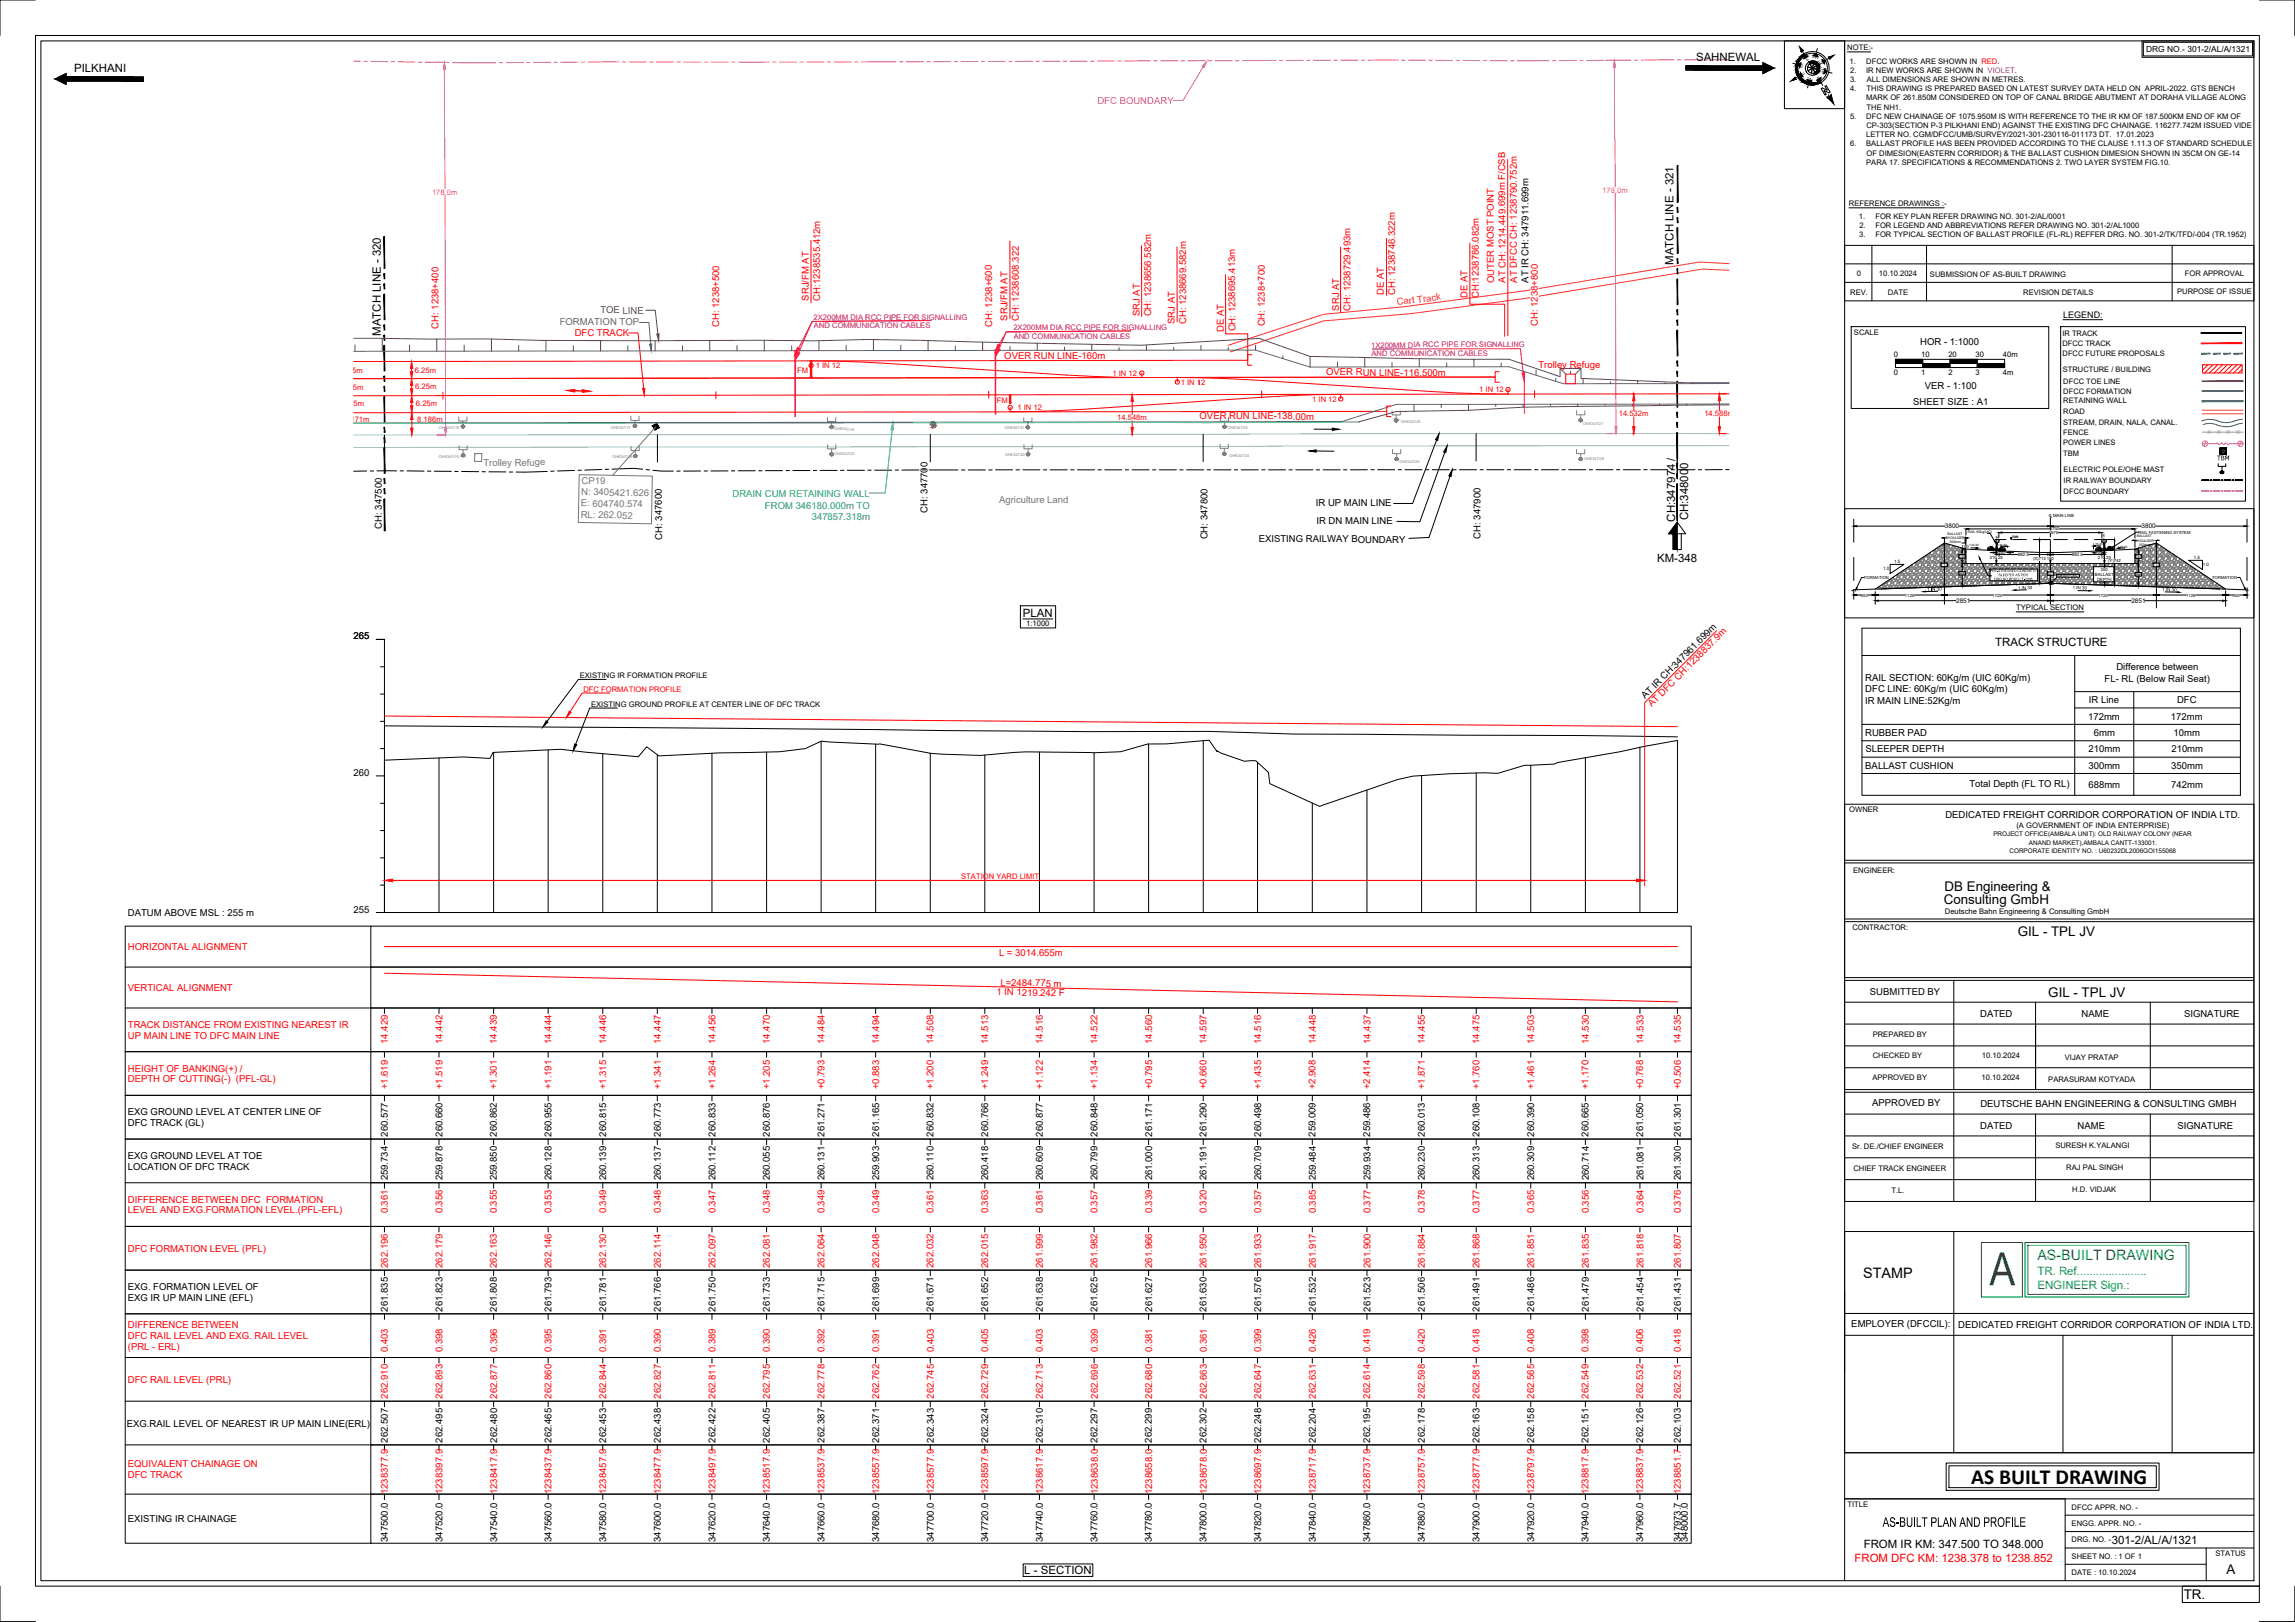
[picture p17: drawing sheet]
<svg xmlns="http://www.w3.org/2000/svg" width="841mm" height="594mm" viewBox="0 0 841 594" stroke-linecap="round" stroke-linejoin="round" font-family="sans-serif">
<defs><g id="words">
<text font-size="18.7" fill="#00b800" x="729" y="470.7">A</text>
<text font-size="7.9" x="722.3" y="543.6">AS BUILT DRAWING</text>
<text font-size="5.5" x="689.9" y="559.2">AS-BUILT PLAN AND PROFILE</text>
<text font-size="5.3" x="682.8" y="468.2">STAMP</text>
<text font-size="5.2" fill="#00b800" x="746.6" y="461.5">AS-BUILT DRAWING</text>
<g font-size="4.9">
<text x="712.6" y="326.2">DB Engineering &amp;</text>
<text x="712.3" y="331">Consulting GmbH</text>
<text x="739.4" y="342.7">GIL - TPL JV</text>
<text x="750.6" y="365">GIL - TPL JV</text>
<text x="815.9" y="576.7">A</text>
<text x="800.2" y="585.6">TR.</text>
</g>
<g font-size="4.2">
<text x="621.5" y="22.2">SAHNEWAL</text>
<text x="27.2" y="26.2">PILKHANI</text>
<text x="613.3" y="97" transform="rotate(-90 613.3 97)">MATCH LINE - 321</text>
<text x="139.5" y="123" transform="rotate(-90 139.5 123)">MATCH LINE - 320</text>
<text x="613.9" y="191.1" transform="rotate(-90 613.9 191.1)">CH:347974 /</text>
<text x="618.6" y="190.6" transform="rotate(-90 618.6 190.6)">CH:348000</text>
<text x="607.3" y="205.8">KM-348</text>
<text x="374.9" y="225.8">PLAN</text>
<text x="731.1" y="236.6">TRACK STRUCTURE</text>
<text x="683" y="567">FROM IR KM: 347.500 TO 348.000</text>
<text x="773.9" y="565.6">301-2/AL/A/1321</text>
<text x="375.4" y="576.6">L - SECTION</text>
</g>
<g font-size="4.2" fill="#00b800">
<text x="746.6" y="466.9">TR. Ref......................</text>
<text x="746.6" y="472.2">ENGINEER Sign.:</text>
</g>
<text font-size="4.2" fill="#f00" x="679.6" y="572.1">FROM DFC KM: 1238.378 to 1238.852</text>
<text font-size="3.5" fill="#f0f" x="402.2" y="38">DFC BOUNDARY</text>
<g font-size="3.5" fill="#f00">
<text x="547.5" y="103.7" transform="rotate(-90 547.5 103.7)">OUTER MOST POINT</text>
<text x="551.7" y="103.5" transform="rotate(-90 551.7 103.5)">AT CH: 1214.449.699m F/CSB</text>
<text x="555.9" y="103.5" transform="rotate(-90 555.9 103.5)">AT DFCC CH: 1238790.752m</text>
<text x="296.4" y="110.1" transform="rotate(-90 296.4 110.1)">SRJ/FM AT</text>
<text x="300.6" y="110.1" transform="rotate(-90 300.6 110.1)">CH:1238535.412m</text>
<text x="490.7" y="113.7" transform="rotate(-90 490.7 113.7)">SRJ AT</text>
<text x="495" y="113.7" transform="rotate(-90 495 113.7)">CH: 1238729.493m</text>
<text x="507.1" y="108.2" transform="rotate(-90 507.1 108.2)">DE AT</text>
<text x="511.3" y="108" transform="rotate(-90 511.3 108)">CH: 1238746.322m</text>
<text x="537.8" y="109.2" transform="rotate(-90 537.8 109.2)">DE AT</text>
<text x="542" y="109.1" transform="rotate(-90 542 109.1)">CH:1238786.082m</text>
<text x="263.5" y="119.8" transform="rotate(-90 263.5 119.8)">CH: 1238+500</text>
<text x="363.6" y="119.7" transform="rotate(-90 363.6 119.7)">CH: 1238+600</text>
<text x="369.1" y="117.4" transform="rotate(-90 369.1 117.4)">SRJ/FM AT</text>
<text x="373.4" y="117.4" transform="rotate(-90 373.4 117.4)">CH: 1238608.322</text>
<text x="417.7" y="115.9" transform="rotate(-90 417.7 115.9)">SRJ AT</text>
<text x="421.9" y="115.9" transform="rotate(-90 421.9 115.9)">CH: 1238656.582m</text>
<text x="430.5" y="118.7" transform="rotate(-90 430.5 118.7)">SRJ AT</text>
<text x="434.7" y="118.7" transform="rotate(-90 434.7 118.7)">CH: 1238669.582m</text>
<text x="463.5" y="119.5" transform="rotate(-90 463.5 119.5)">CH: 1238+700</text>
<text x="563.6" y="119.4" transform="rotate(-90 563.6 119.4)">CH: 1238+800</text>
<text x="160.7" y="120.4" transform="rotate(-90 160.7 120.4)">CH: 1238+400</text>
<text x="210.6" y="123.2">DFC TRACK</text>
<text x="448.5" y="121.5" transform="rotate(-90 448.5 121.5)">DE AT</text>
<text x="452.7" y="121.4" transform="rotate(-90 452.7 121.4)">CH: 1238695.413m</text>
<text x="368" y="131.5">OVER RUN LINE-160m</text>
<text x="486" y="137.5">OVER RUN LINE-116.500m</text>
<text x="563.8" y="134.7">Trolley Refuge</text>
<text x="439.6" y="153.5">OVER RUN LINE-138.00m</text>
<text x="605.3" y="259" transform="rotate(-45 605.3 259)">AT DFC CH:1238837.9m</text>
<text x="46.9" y="347.9">HORIZONTAL ALIGNMENT</text>
<text x="366.1" y="350">L = 3014.655m</text>
<text x="46.9" y="363">VERTICAL ALIGNMENT</text>
<text x="365.1" y="364.4" transform="rotate(1 365.1 364.4)">1 IN 1219.242 F</text>
<text x="366.6" y="361" transform="rotate(1 366.6 361)">L=2484.775 m</text>
<text x="46.9" y="376.5">TRACK DISTANCE FROM EXISTING NEAREST IR</text>
<text x="46.9" y="380.4">UP MAIN LINE TO DFC MAIN LINE</text>
<text x="142.2" y="382.4" transform="rotate(-90 142.2 382.4)">14.429</text>
<text x="162.1" y="382.4" transform="rotate(-90 162.1 382.4)">14.442</text>
<text x="182.1" y="382.4" transform="rotate(-90 182.1 382.4)">14.439</text>
<text x="202.1" y="382.4" transform="rotate(-90 202.1 382.4)">14.444</text>
<text x="222.1" y="382.4" transform="rotate(-90 222.1 382.4)">14.446</text>
<text x="242.1" y="382.4" transform="rotate(-90 242.1 382.4)">14.447</text>
<text x="262.2" y="382.4" transform="rotate(-90 262.2 382.4)">14.456</text>
<text x="282.2" y="382.4" transform="rotate(-90 282.2 382.4)">14.470</text>
<text x="302.1" y="382.4" transform="rotate(-90 302.1 382.4)">14.484</text>
<text x="322.2" y="382.4" transform="rotate(-90 322.2 382.4)">14.494</text>
<text x="342.1" y="382.4" transform="rotate(-90 342.1 382.4)">14.508</text>
<text x="362.2" y="382.4" transform="rotate(-90 362.2 382.4)">14.513</text>
<text x="382.1" y="382.4" transform="rotate(-90 382.1 382.4)">14.516</text>
<text x="402.2" y="382.4" transform="rotate(-90 402.2 382.4)">14.522</text>
<text x="422.2" y="382.4" transform="rotate(-90 422.2 382.4)">14.560</text>
<text x="442.2" y="382.4" transform="rotate(-90 442.2 382.4)">14.597</text>
<text x="462.1" y="382.4" transform="rotate(-90 462.1 382.4)">14.516</text>
<text x="482.2" y="382.4" transform="rotate(-90 482.2 382.4)">14.448</text>
<text x="502.2" y="382.4" transform="rotate(-90 502.2 382.4)">14.437</text>
<text x="522.2" y="382.4" transform="rotate(-90 522.2 382.4)">14.455</text>
<text x="542.2" y="382.4" transform="rotate(-90 542.2 382.4)">14.475</text>
<text x="562.2" y="382.4" transform="rotate(-90 562.2 382.4)">14.503</text>
<text x="582.2" y="382.4" transform="rotate(-90 582.2 382.4)">14.530</text>
<text x="602.2" y="382.4" transform="rotate(-90 602.2 382.4)">14.533</text>
<text x="616" y="382.4" transform="rotate(-90 616 382.4)">14.535</text>
<text x="46.9" y="392.5">HEIGHT OF BANKING(+) /</text>
<text x="46.9" y="396.5">DEPTH OF CUTTING(-) (PFL-GL)</text>
<text x="142.2" y="399" transform="rotate(-90 142.2 399)">+1.619</text>
<text x="162.1" y="399" transform="rotate(-90 162.1 399)">+1.519</text>
<text x="182.1" y="399" transform="rotate(-90 182.1 399)">+1.301</text>
<text x="202.1" y="399" transform="rotate(-90 202.1 399)">+1.191</text>
<text x="222.1" y="399" transform="rotate(-90 222.1 399)">+1.315</text>
<text x="242.1" y="399" transform="rotate(-90 242.1 399)">+1.341</text>
<text x="262.2" y="399" transform="rotate(-90 262.2 399)">+1.264</text>
<text x="282.2" y="399" transform="rotate(-90 282.2 399)">+1.205</text>
<text x="302.1" y="399" transform="rotate(-90 302.1 399)">+0.793</text>
<text x="322.2" y="399" transform="rotate(-90 322.2 399)">+0.883</text>
<text x="342.1" y="399" transform="rotate(-90 342.1 399)">+1.200</text>
<text x="362.2" y="399" transform="rotate(-90 362.2 399)">+1.249</text>
<text x="382.1" y="399" transform="rotate(-90 382.1 399)">+1.122</text>
<text x="402.2" y="399" transform="rotate(-90 402.2 399)">+1.134</text>
<text x="422.2" y="399" transform="rotate(-90 422.2 399)">+0.795</text>
<text x="442.2" y="399" transform="rotate(-90 442.2 399)">+0.660</text>
<text x="462.1" y="399" transform="rotate(-90 462.1 399)">+1.435</text>
<text x="482.1" y="399" transform="rotate(-90 482.1 399)">+2.908</text>
<text x="502.2" y="399" transform="rotate(-90 502.2 399)">+2.414</text>
<text x="522.2" y="399" transform="rotate(-90 522.2 399)">+1.871</text>
<text x="542.2" y="399" transform="rotate(-90 542.2 399)">+1.760</text>
<text x="562.2" y="399" transform="rotate(-90 562.2 399)">+1.461</text>
<text x="582.2" y="399" transform="rotate(-90 582.2 399)">+1.170</text>
<text x="602.2" y="399" transform="rotate(-90 602.2 399)">+0.768</text>
<text x="615.9" y="399" transform="rotate(-90 615.9 399)">+0.506</text>
<text x="46.9" y="440.5">DIFFERENCE BETWEEN DFC FORMATION</text>
<text x="46.9" y="444.5">LEVEL AND EXG.FORMATION LEVEL.(PFL-EFL)</text>
<text x="142.2" y="444.5" transform="rotate(-90 142.2 444.5)">0.361</text>
<text x="162.1" y="444.5" transform="rotate(-90 162.1 444.5)">0.356</text>
<text x="182.1" y="444.5" transform="rotate(-90 182.1 444.5)">0.355</text>
<text x="202.1" y="444.5" transform="rotate(-90 202.1 444.5)">0.353</text>
<text x="222.1" y="444.5" transform="rotate(-90 222.1 444.5)">0.349</text>
<text x="242.1" y="444.5" transform="rotate(-90 242.1 444.5)">0.348</text>
<text x="262.2" y="444.5" transform="rotate(-90 262.2 444.5)">0.347</text>
<text x="282.2" y="444.5" transform="rotate(-90 282.2 444.5)">0.348</text>
<text x="302.1" y="444.5" transform="rotate(-90 302.1 444.5)">0.349</text>
<text x="322.2" y="444.5" transform="rotate(-90 322.2 444.5)">0.349</text>
<text x="342.1" y="444.5" transform="rotate(-90 342.1 444.5)">0.361</text>
<text x="362.2" y="444.5" transform="rotate(-90 362.2 444.5)">0.363</text>
<text x="382.1" y="444.5" transform="rotate(-90 382.1 444.5)">0.361</text>
<text x="402.2" y="444.5" transform="rotate(-90 402.2 444.5)">0.357</text>
<text x="422.2" y="444.5" transform="rotate(-90 422.2 444.5)">0.339</text>
<text x="442.2" y="444.5" transform="rotate(-90 442.2 444.5)">0.320</text>
<text x="462.1" y="444.5" transform="rotate(-90 462.1 444.5)">0.357</text>
<text x="482.2" y="444.5" transform="rotate(-90 482.2 444.5)">0.385</text>
<text x="502.2" y="444.5" transform="rotate(-90 502.2 444.5)">0.377</text>
<text x="522.2" y="444.5" transform="rotate(-90 522.2 444.5)">0.378</text>
<text x="542.2" y="444.5" transform="rotate(-90 542.2 444.5)">0.377</text>
<text x="562.2" y="444.5" transform="rotate(-90 562.2 444.5)">0.365</text>
<text x="582.2" y="444.5" transform="rotate(-90 582.2 444.5)">0.356</text>
<text x="602.2" y="444.5" transform="rotate(-90 602.2 444.5)">0.364</text>
<text x="616" y="444.5" transform="rotate(-90 616 444.5)">0.376</text>
<text x="46.9" y="458.5">DFC FORMATION LEVEL (PFL)</text>
<text x="142.2" y="464.4" transform="rotate(-90 142.2 464.4)">262.196</text>
<text x="162.1" y="464.4" transform="rotate(-90 162.1 464.4)">262.179</text>
<text x="182.1" y="464.4" transform="rotate(-90 182.1 464.4)">262.163</text>
<text x="202.1" y="464.4" transform="rotate(-90 202.1 464.4)">262.146</text>
<text x="222.1" y="464.4" transform="rotate(-90 222.1 464.4)">262.130</text>
<text x="242.1" y="464.4" transform="rotate(-90 242.1 464.4)">262.114</text>
<text x="262.2" y="464.4" transform="rotate(-90 262.2 464.4)">262.097</text>
<text x="282.2" y="464.4" transform="rotate(-90 282.2 464.4)">262.081</text>
<text x="302.1" y="464.4" transform="rotate(-90 302.1 464.4)">262.064</text>
<text x="322.2" y="464.4" transform="rotate(-90 322.2 464.4)">262.048</text>
<text x="342.1" y="464.4" transform="rotate(-90 342.1 464.4)">262.032</text>
<text x="362.2" y="464.4" transform="rotate(-90 362.2 464.4)">262.015</text>
<text x="382.1" y="464.4" transform="rotate(-90 382.1 464.4)">261.999</text>
<text x="402.2" y="464.4" transform="rotate(-90 402.2 464.4)">261.982</text>
<text x="422.2" y="464.4" transform="rotate(-90 422.2 464.4)">261.966</text>
<text x="442.2" y="464.4" transform="rotate(-90 442.2 464.4)">261.950</text>
<text x="462.1" y="464.4" transform="rotate(-90 462.1 464.4)">261.933</text>
<text x="482.2" y="464.4" transform="rotate(-90 482.2 464.4)">261.917</text>
<text x="502.2" y="464.4" transform="rotate(-90 502.2 464.4)">261.900</text>
<text x="522.2" y="464.4" transform="rotate(-90 522.2 464.4)">261.884</text>
<text x="542.2" y="464.4" transform="rotate(-90 542.2 464.4)">261.868</text>
<text x="562.2" y="464.4" transform="rotate(-90 562.2 464.4)">261.851</text>
<text x="582.2" y="464.4" transform="rotate(-90 582.2 464.4)">261.835</text>
<text x="602.2" y="464.4" transform="rotate(-90 602.2 464.4)">261.818</text>
<text x="616" y="464.4" transform="rotate(-90 616 464.4)">261.807</text>
<text x="46.9" y="486.5">DIFFERENCE BETWEEN</text>
<text x="46.9" y="490.5">DFC RAIL LEVEL AND EXG. RAIL LEVEL</text>
<text x="46.9" y="494.5">(PRL - ERL)</text>
<text x="142.2" y="495.2" transform="rotate(-90 142.2 495.2)">0.403</text>
<text x="162.1" y="495.2" transform="rotate(-90 162.1 495.2)">0.398</text>
<text x="182.2" y="495.2" transform="rotate(-90 182.2 495.2)">0.396</text>
<text x="202.1" y="495.2" transform="rotate(-90 202.1 495.2)">0.395</text>
<text x="222.2" y="495.2" transform="rotate(-90 222.2 495.2)">0.391</text>
<text x="242.1" y="495.2" transform="rotate(-90 242.1 495.2)">0.390</text>
<text x="262.2" y="495.2" transform="rotate(-90 262.2 495.2)">0.389</text>
<text x="282.2" y="495.2" transform="rotate(-90 282.2 495.2)">0.390</text>
<text x="302.2" y="495.2" transform="rotate(-90 302.2 495.2)">0.392</text>
<text x="322.2" y="495.2" transform="rotate(-90 322.2 495.2)">0.391</text>
<text x="342.2" y="495.2" transform="rotate(-90 342.2 495.2)">0.403</text>
<text x="362.2" y="495.2" transform="rotate(-90 362.2 495.2)">0.405</text>
<text x="382.1" y="495.2" transform="rotate(-90 382.1 495.2)">0.403</text>
<text x="402.3" y="495.2" transform="rotate(-90 402.3 495.2)">0.399</text>
<text x="422.3" y="495.2" transform="rotate(-90 422.3 495.2)">0.381</text>
<text x="442.3" y="495.2" transform="rotate(-90 442.3 495.2)">0.361</text>
<text x="462.2" y="495.2" transform="rotate(-90 462.2 495.2)">0.399</text>
<text x="482.2" y="495.2" transform="rotate(-90 482.2 495.2)">0.426</text>
<text x="502.2" y="495.2" transform="rotate(-90 502.2 495.2)">0.419</text>
<text x="522.2" y="495.2" transform="rotate(-90 522.2 495.2)">0.420</text>
<text x="542.2" y="495.2" transform="rotate(-90 542.2 495.2)">0.418</text>
<text x="562.2" y="495.2" transform="rotate(-90 562.2 495.2)">0.408</text>
<text x="582.2" y="495.2" transform="rotate(-90 582.2 495.2)">0.398</text>
<text x="602.2" y="495.2" transform="rotate(-90 602.2 495.2)">0.406</text>
<text x="616" y="495.2" transform="rotate(-90 616 495.2)">0.418</text>
<text x="46.9" y="506.5">DFC RAIL LEVEL (PRL)</text>
<text x="142.2" y="512.2" transform="rotate(-90 142.2 512.2)">262.910</text>
<text x="162.1" y="512.2" transform="rotate(-90 162.1 512.2)">262.893</text>
<text x="182.2" y="512.2" transform="rotate(-90 182.2 512.2)">262.877</text>
<text x="202.1" y="512.2" transform="rotate(-90 202.1 512.2)">262.860</text>
<text x="222.2" y="512.2" transform="rotate(-90 222.2 512.2)">262.844</text>
<text x="242.1" y="512.2" transform="rotate(-90 242.1 512.2)">262.827</text>
<text x="262.2" y="512.2" transform="rotate(-90 262.2 512.2)">262.811</text>
<text x="282.2" y="512.2" transform="rotate(-90 282.2 512.2)">262.795</text>
<text x="302.2" y="512.2" transform="rotate(-90 302.2 512.2)">262.778</text>
<text x="322.2" y="512.2" transform="rotate(-90 322.2 512.2)">262.762</text>
<text x="342.2" y="512.2" transform="rotate(-90 342.2 512.2)">262.745</text>
<text x="362.2" y="512.2" transform="rotate(-90 362.2 512.2)">262.729</text>
<text x="382.1" y="512.2" transform="rotate(-90 382.1 512.2)">262.713</text>
<text x="402.3" y="512.2" transform="rotate(-90 402.3 512.2)">262.696</text>
<text x="422.3" y="512.2" transform="rotate(-90 422.3 512.2)">262.680</text>
<text x="442.3" y="512.2" transform="rotate(-90 442.3 512.2)">262.663</text>
<text x="462.2" y="512.2" transform="rotate(-90 462.2 512.2)">262.647</text>
<text x="482.2" y="512.2" transform="rotate(-90 482.2 512.2)">262.631</text>
<text x="502.2" y="512.2" transform="rotate(-90 502.2 512.2)">262.614</text>
<text x="522.2" y="512.2" transform="rotate(-90 522.2 512.2)">262.598</text>
<text x="542.2" y="512.2" transform="rotate(-90 542.2 512.2)">262.581</text>
<text x="562.2" y="512.2" transform="rotate(-90 562.2 512.2)">262.565</text>
<text x="582.2" y="512.2" transform="rotate(-90 582.2 512.2)">262.549</text>
<text x="602.2" y="512.2" transform="rotate(-90 602.2 512.2)">262.532</text>
<text x="616" y="512.2" transform="rotate(-90 616 512.2)">262.521</text>
<text x="46.9" y="537.5">EQUIVALENT CHAINAGE ON</text>
<text x="46.9" y="541.5">DFC TRACK</text>
<text x="142.2" y="547.2" transform="rotate(-90 142.2 547.2)">1238377.9</text>
<text x="162.1" y="547.2" transform="rotate(-90 162.1 547.2)">1238397.9</text>
<text x="182.2" y="547.2" transform="rotate(-90 182.2 547.2)">1238417.9</text>
<text x="202.1" y="547.2" transform="rotate(-90 202.1 547.2)">1238437.9</text>
<text x="222.2" y="547.2" transform="rotate(-90 222.2 547.2)">1238457.9</text>
<text x="242.1" y="547.2" transform="rotate(-90 242.1 547.2)">1238477.9</text>
<text x="262.2" y="547.2" transform="rotate(-90 262.2 547.2)">1238497.9</text>
<text x="282.2" y="547.2" transform="rotate(-90 282.2 547.2)">1238517.9</text>
<text x="302.2" y="547.2" transform="rotate(-90 302.2 547.2)">1238537.9</text>
<text x="322.2" y="547.2" transform="rotate(-90 322.2 547.2)">1238557.9</text>
<text x="342.2" y="547.2" transform="rotate(-90 342.2 547.2)">1238577.9</text>
<text x="362.2" y="547.2" transform="rotate(-90 362.2 547.2)">1238597.9</text>
<text x="382.1" y="547.2" transform="rotate(-90 382.1 547.2)">1238617.9</text>
<text x="402.3" y="547.2" transform="rotate(-90 402.3 547.2)">1238638.0</text>
<text x="422.3" y="547.2" transform="rotate(-90 422.3 547.2)">1238658.0</text>
<text x="442.3" y="547.2" transform="rotate(-90 442.3 547.2)">1238678.0</text>
<text x="462.2" y="547.2" transform="rotate(-90 462.2 547.2)">1238697.9</text>
<text x="482.2" y="547.2" transform="rotate(-90 482.2 547.2)">1238717.9</text>
<text x="502.2" y="547.2" transform="rotate(-90 502.2 547.2)">1238737.9</text>
<text x="522.2" y="547.2" transform="rotate(-90 522.2 547.2)">1238757.9</text>
<text x="542.2" y="547.2" transform="rotate(-90 542.2 547.2)">1238777.9</text>
<text x="562.2" y="547.2" transform="rotate(-90 562.2 547.2)">1238797.9</text>
<text x="582.2" y="547.2" transform="rotate(-90 582.2 547.2)">1238817.9</text>
<text x="602.2" y="547.2" transform="rotate(-90 602.2 547.2)">1238837.9</text>
<text x="616" y="547.2" transform="rotate(-90 616 547.2)">1238851.7</text>
</g>
<g font-size="3.5">
<text x="560.2" y="103.5" transform="rotate(-90 560.2 103.5)">AT IR CH: 347911.699m</text>
<text x="703.7" y="126.3">HOR - 1:1000</text>
<text x="705.4" y="142.3">VER - 1:100</text>
<text x="701.1" y="148.5">SHEET SIZE : A1</text>
<text x="482.2" y="185.2">IR UP MAIN LINE</text>
<text x="339.9" y="187.8" transform="rotate(-90 339.9 187.8)">CH: 347700</text>
<text x="482.4" y="192">IR DN MAIN LINE</text>
<text x="140" y="193.6" transform="rotate(-90 140 193.6)">CH: 347500</text>
<text x="242.6" y="197.7" transform="rotate(-90 242.6 197.7)">CH: 347600</text>
<text x="442.6" y="197.6" transform="rotate(-90 442.6 197.6)">CH: 347800</text>
<text x="542.6" y="197.3" transform="rotate(-90 542.6 197.3)">CH: 347900</text>
<text x="461.3" y="198.7">EXISTING RAILWAY BOUNDARY</text>
<text x="129.5" y="234.2">265</text>
<text x="775.6" y="245.5">Difference between</text>
<text x="683.5" y="249.4">RAIL SECTION: 60Kg/m (UIC 60Kg/m)</text>
<text x="771.3" y="249.7">FL- RL (Below Rail Seat)</text>
<text x="602.9" y="256.1" transform="rotate(-45 602.9 256.1)">AT IR CH:347961.699m</text>
<text x="683.5" y="257.8">IR MAIN LINE:52Kg/m</text>
<text x="683.6" y="253.6">DFC LINE: 60Kg/m (UIC 60Kg/m)</text>
<text x="765.5" y="257.6">IR Line</text>
<text x="797.8" y="257.6">DFC</text>
<text x="765.2" y="263.6">172mm</text>
<text x="795.6" y="263.6">172mm</text>
<text x="683.5" y="269.5">RUBBER PAD</text>
<text x="767.3" y="269.5">6mm</text>
<text x="796.5" y="269.5">10mm</text>
<text x="683.6" y="275.5">SLEEPER DEPTH</text>
<text x="765.4" y="275.5">210mm</text>
<text x="795.7" y="275.5">210mm</text>
<text x="683.6" y="281.6">BALLAST CUSHION</text>
<text x="765.3" y="281.6">300mm</text>
<text x="795.7" y="281.6">350mm</text>
<text x="129.5" y="284.2">260</text>
<text x="721.7" y="288.2">Total Depth (FL TO RL)</text>
<text x="765.3" y="288.5">688mm</text>
<text x="795.7" y="288.5">742mm</text>
<text x="712.9" y="299.7">DEDICATED FREIGHT CORRIDOR CORPORATION OF INDIA LTD.</text>
<text x="46.9" y="335.4">DATUM ABOVE MSL : 255 m</text>
<text x="129.5" y="334.2">255</text>
<text x="685.2" y="364.3">SUBMITTED BY</text>
<text x="725.7" y="372.6">DATED</text>
<text x="762.8" y="372.6">NAME</text>
<text x="800.4" y="372.5">SIGNATURE</text>
<text x="686.1" y="405.3">APPROVED BY</text>
<text x="725.7" y="405.5">DEUTSCHE BAHN ENGINEERING &amp; CONSULTING GMBH</text>
<text x="46.9" y="408.5">EXG GROUND LEVEL AT CENTER LINE OF</text>
<text x="46.9" y="412.5">DFC TRACK (GL)</text>
<text x="725.7" y="413.5">DATED</text>
<text x="761.3" y="413.5">NAME</text>
<text x="798" y="413.5">SIGNATURE</text>
<text x="142.2" y="416.3" transform="rotate(-90 142.2 416.3)">260.577</text>
<text x="162.1" y="416.3" transform="rotate(-90 162.1 416.3)">260.660</text>
<text x="182.1" y="416.3" transform="rotate(-90 182.1 416.3)">260.862</text>
<text x="202.1" y="416.3" transform="rotate(-90 202.1 416.3)">260.955</text>
<text x="222.1" y="416.3" transform="rotate(-90 222.1 416.3)">260.815</text>
<text x="242.1" y="416.3" transform="rotate(-90 242.1 416.3)">260.773</text>
<text x="262.2" y="416.3" transform="rotate(-90 262.2 416.3)">260.833</text>
<text x="282.2" y="416.3" transform="rotate(-90 282.2 416.3)">260.876</text>
<text x="302.1" y="416.3" transform="rotate(-90 302.1 416.3)">261.271</text>
<text x="322.2" y="416.3" transform="rotate(-90 322.2 416.3)">261.165</text>
<text x="342.1" y="416.3" transform="rotate(-90 342.1 416.3)">260.832</text>
<text x="362.2" y="416.3" transform="rotate(-90 362.2 416.3)">260.766</text>
<text x="382.1" y="416.3" transform="rotate(-90 382.1 416.3)">260.877</text>
<text x="402.2" y="416.3" transform="rotate(-90 402.2 416.3)">260.848</text>
<text x="422.2" y="416.3" transform="rotate(-90 422.2 416.3)">261.171</text>
<text x="442.2" y="416.3" transform="rotate(-90 442.2 416.3)">261.290</text>
<text x="462.1" y="416.3" transform="rotate(-90 462.1 416.3)">260.498</text>
<text x="482.1" y="416.3" transform="rotate(-90 482.1 416.3)">259.009</text>
<text x="502.2" y="416.3" transform="rotate(-90 502.2 416.3)">259.486</text>
<text x="522.2" y="416.3" transform="rotate(-90 522.2 416.3)">260.013</text>
<text x="542.2" y="416.3" transform="rotate(-90 542.2 416.3)">260.108</text>
<text x="562.2" y="416.3" transform="rotate(-90 562.2 416.3)">260.390</text>
<text x="582.2" y="416.3" transform="rotate(-90 582.2 416.3)">260.665</text>
<text x="602.2" y="416.3" transform="rotate(-90 602.2 416.3)">261.050</text>
<text x="615.9" y="416.3" transform="rotate(-90 615.9 416.3)">261.301</text>
<text x="46.9" y="424.5">EXG GROUND LEVEL AT TOE</text>
<text x="46.9" y="428.5">LOCATION OF DFC TRACK</text>
<text x="142.2" y="432.4" transform="rotate(-90 142.2 432.4)">259.734</text>
<text x="162.1" y="432.4" transform="rotate(-90 162.1 432.4)">259.878</text>
<text x="182.1" y="432.4" transform="rotate(-90 182.1 432.4)">259.850</text>
<text x="202.1" y="432.4" transform="rotate(-90 202.1 432.4)">260.128</text>
<text x="222.1" y="432.4" transform="rotate(-90 222.1 432.4)">260.139</text>
<text x="242.1" y="432.4" transform="rotate(-90 242.1 432.4)">260.137</text>
<text x="262.2" y="432.4" transform="rotate(-90 262.2 432.4)">260.112</text>
<text x="282.2" y="432.4" transform="rotate(-90 282.2 432.4)">260.055</text>
<text x="302.1" y="432.4" transform="rotate(-90 302.1 432.4)">260.131</text>
<text x="322.2" y="432.4" transform="rotate(-90 322.2 432.4)">259.903</text>
<text x="342.1" y="432.4" transform="rotate(-90 342.1 432.4)">260.110</text>
<text x="362.2" y="432.4" transform="rotate(-90 362.2 432.4)">260.418</text>
<text x="382.1" y="432.4" transform="rotate(-90 382.1 432.4)">260.609</text>
<text x="402.2" y="432.4" transform="rotate(-90 402.2 432.4)">260.799</text>
<text x="422.2" y="432.4" transform="rotate(-90 422.2 432.4)">261.000</text>
<text x="442.2" y="432.4" transform="rotate(-90 442.2 432.4)">261.191</text>
<text x="462.1" y="432.4" transform="rotate(-90 462.1 432.4)">260.709</text>
<text x="482.2" y="432.4" transform="rotate(-90 482.2 432.4)">259.484</text>
<text x="502.2" y="432.4" transform="rotate(-90 502.2 432.4)">259.934</text>
<text x="522.2" y="432.4" transform="rotate(-90 522.2 432.4)">260.230</text>
<text x="542.2" y="432.4" transform="rotate(-90 542.2 432.4)">260.313</text>
<text x="562.2" y="432.4" transform="rotate(-90 562.2 432.4)">260.309</text>
<text x="582.2" y="432.4" transform="rotate(-90 582.2 432.4)">260.714</text>
<text x="602.2" y="432.4" transform="rotate(-90 602.2 432.4)">261.081</text>
<text x="616" y="432.4" transform="rotate(-90 616 432.4)">261.300</text>
<text x="46.9" y="472.5">EXG. FORMATION LEVEL OF</text>
<text x="46.9" y="476.5">EXG IR UP MAIN LINE (EFL)</text>
<text x="142.2" y="480.4" transform="rotate(-90 142.2 480.4)">261.835</text>
<text x="162.1" y="480.4" transform="rotate(-90 162.1 480.4)">261.823</text>
<text x="182.1" y="480.4" transform="rotate(-90 182.1 480.4)">261.808</text>
<text x="202.1" y="480.4" transform="rotate(-90 202.1 480.4)">261.793</text>
<text x="222.1" y="480.4" transform="rotate(-90 222.1 480.4)">261.781</text>
<text x="242.1" y="480.4" transform="rotate(-90 242.1 480.4)">261.766</text>
<text x="262.2" y="480.4" transform="rotate(-90 262.2 480.4)">261.750</text>
<text x="282.2" y="480.4" transform="rotate(-90 282.2 480.4)">261.733</text>
<text x="302.1" y="480.4" transform="rotate(-90 302.1 480.4)">261.715</text>
<text x="322.2" y="480.4" transform="rotate(-90 322.2 480.4)">261.699</text>
<text x="342.1" y="480.4" transform="rotate(-90 342.1 480.4)">261.671</text>
<text x="362.2" y="480.4" transform="rotate(-90 362.2 480.4)">261.652</text>
<text x="382.1" y="480.4" transform="rotate(-90 382.1 480.4)">261.638</text>
<text x="402.2" y="480.4" transform="rotate(-90 402.2 480.4)">261.625</text>
<text x="422.2" y="480.4" transform="rotate(-90 422.2 480.4)">261.627</text>
<text x="442.2" y="480.4" transform="rotate(-90 442.2 480.4)">261.630</text>
<text x="462.1" y="480.4" transform="rotate(-90 462.1 480.4)">261.576</text>
<text x="482.2" y="480.4" transform="rotate(-90 482.2 480.4)">261.532</text>
<text x="502.2" y="480.4" transform="rotate(-90 502.2 480.4)">261.523</text>
<text x="522.2" y="480.4" transform="rotate(-90 522.2 480.4)">261.506</text>
<text x="542.2" y="480.4" transform="rotate(-90 542.2 480.4)">261.491</text>
<text x="562.2" y="480.4" transform="rotate(-90 562.2 480.4)">261.486</text>
<text x="582.2" y="480.4" transform="rotate(-90 582.2 480.4)">261.479</text>
<text x="602.2" y="480.4" transform="rotate(-90 602.2 480.4)">261.454</text>
<text x="616" y="480.4" transform="rotate(-90 616 480.4)">261.431</text>
<text x="678.4" y="486.2">EMPLOYER (DFCCIL):</text>
<text x="717.6" y="486.5">DEDICATED FREIGHT CORRIDOR CORPORATION OF INDIA LTD.</text>
<text x="46.5" y="522.5">EXG.RAIL LEVEL OF NEAREST IR UP MAIN LINE(ERL)</text>
<text x="142.2" y="528.4" transform="rotate(-90 142.2 528.4)">262.507</text>
<text x="162.1" y="528.4" transform="rotate(-90 162.1 528.4)">262.495</text>
<text x="182.2" y="528.4" transform="rotate(-90 182.2 528.4)">262.480</text>
<text x="202.1" y="528.4" transform="rotate(-90 202.1 528.4)">262.465</text>
<text x="222.2" y="528.4" transform="rotate(-90 222.2 528.4)">262.453</text>
<text x="242.1" y="528.4" transform="rotate(-90 242.1 528.4)">262.438</text>
<text x="262.2" y="528.4" transform="rotate(-90 262.2 528.4)">262.422</text>
<text x="282.2" y="528.4" transform="rotate(-90 282.2 528.4)">262.405</text>
<text x="302.2" y="528.4" transform="rotate(-90 302.2 528.4)">262.387</text>
<text x="322.2" y="528.4" transform="rotate(-90 322.2 528.4)">262.371</text>
<text x="342.2" y="528.4" transform="rotate(-90 342.2 528.4)">262.343</text>
<text x="362.2" y="528.4" transform="rotate(-90 362.2 528.4)">262.324</text>
<text x="382.1" y="528.4" transform="rotate(-90 382.1 528.4)">262.310</text>
<text x="402.2" y="528.4" transform="rotate(-90 402.2 528.4)">262.297</text>
<text x="422.1" y="528.4" transform="rotate(-90 422.1 528.4)">262.299</text>
<text x="442.2" y="528.4" transform="rotate(-90 442.2 528.4)">262.302</text>
<text x="462.2" y="528.4" transform="rotate(-90 462.2 528.4)">262.248</text>
<text x="482.2" y="528.4" transform="rotate(-90 482.2 528.4)">262.204</text>
<text x="502.2" y="528.4" transform="rotate(-90 502.2 528.4)">262.195</text>
<text x="522.2" y="528.4" transform="rotate(-90 522.2 528.4)">262.178</text>
<text x="542.2" y="528.4" transform="rotate(-90 542.2 528.4)">262.163</text>
<text x="562.2" y="528.4" transform="rotate(-90 562.2 528.4)">262.158</text>
<text x="582.2" y="528.4" transform="rotate(-90 582.2 528.4)">262.151</text>
<text x="602.2" y="528.4" transform="rotate(-90 602.2 528.4)">262.126</text>
<text x="615.9" y="528.4" transform="rotate(-90 615.9 528.4)">262.103</text>
<text x="46.9" y="557.5">EXISTING IR CHAINAGE</text>
<text x="142.2" y="564.8" transform="rotate(-90 142.2 564.8)">347500.0</text>
<text x="162.1" y="564.8" transform="rotate(-90 162.1 564.8)">347520.0</text>
<text x="182.2" y="564.8" transform="rotate(-90 182.2 564.8)">347540.0</text>
<text x="202.1" y="564.8" transform="rotate(-90 202.1 564.8)">347560.0</text>
<text x="222.2" y="564.8" transform="rotate(-90 222.2 564.8)">347580.0</text>
<text x="242.1" y="564.8" transform="rotate(-90 242.1 564.8)">347600.0</text>
<text x="262.2" y="564.8" transform="rotate(-90 262.2 564.8)">347620.0</text>
<text x="282.2" y="564.8" transform="rotate(-90 282.2 564.8)">347640.0</text>
<text x="302.2" y="564.8" transform="rotate(-90 302.2 564.8)">347660.0</text>
<text x="322.2" y="564.8" transform="rotate(-90 322.2 564.8)">347680.0</text>
<text x="342.2" y="564.8" transform="rotate(-90 342.2 564.8)">347700.0</text>
<text x="362.2" y="564.8" transform="rotate(-90 362.2 564.8)">347720.0</text>
<text x="382.1" y="564.8" transform="rotate(-90 382.1 564.8)">347740.0</text>
<text x="402.2" y="564.8" transform="rotate(-90 402.2 564.8)">347760.0</text>
<text x="422.1" y="564.8" transform="rotate(-90 422.1 564.8)">347780.0</text>
<text x="442.2" y="564.8" transform="rotate(-90 442.2 564.8)">347800.0</text>
<text x="462.2" y="564.8" transform="rotate(-90 462.2 564.8)">347820.0</text>
<text x="482.2" y="564.8" transform="rotate(-90 482.2 564.8)">347840.0</text>
<text x="502.2" y="564.8" transform="rotate(-90 502.2 564.8)">347860.0</text>
<text x="522.2" y="564.8" transform="rotate(-90 522.2 564.8)">347880.0</text>
<text x="542.2" y="564.8" transform="rotate(-90 542.2 564.8)">347900.0</text>
<text x="562.2" y="564.8" transform="rotate(-90 562.2 564.8)">347920.0</text>
<text x="582.2" y="564.8" transform="rotate(-90 582.2 564.8)">347940.0</text>
<text x="602.2" y="564.8" transform="rotate(-90 602.2 564.8)">347960.0</text>
<text x="615.9" y="564.8" transform="rotate(-90 615.9 564.8)">347973.7</text>
<text x="618.5" y="564.8" transform="rotate(-90 618.5 564.8)">348000.0</text>
</g>
<text font-size="3.5" fill="#b85c00" x="512" y="111.7" transform="rotate(-7 512 111.7)">Cart Track</text>
<text font-size="3.5" fill="#5d4a95" x="205.1" y="119.1">FORMATION TOP</text>
<text font-size="3.5" fill="#723956" x="220" y="114.8">TOE LINE</text>
<g font-size="3.5" fill="#767676">
<text x="177.2" y="170.7" transform="rotate(-1 177.2 170.7)">Trolley Refuge</text>
<text x="213.1" y="177.1" transform="rotate(1 213.1 177.1)">CP19</text>
<text x="212.9" y="185.5" transform="rotate(1 212.9 185.5)">E: 604740.574</text>
<text x="213" y="181.3" transform="rotate(1 213 181.3)">N: 3405421.626</text>
<text x="366.1" y="184.3">Agriculture Land</text>
<text x="212.8" y="189.7" transform="rotate(1 212.8 189.7)">RL: 262.052</text>
</g>
<g font-size="3.5" fill="#008ab8">
<text x="268.4" y="182.2">DRAIN CUM RETAINING WALL</text>
<text x="280.3" y="186.4">FROM 346180.000m TO</text>
<text x="297.5" y="190.5">347857.318m</text>
</g>
<text font-size="3.3" x="756" y="116.4">LEGEND:</text>
<text font-size="3.1" x="786.5" y="19.1">DRG NO.- 301-2/AL/A/1321</text>
<g font-size="2.8">
<text x="677" y="18.4">NOTE:-</text>
<text x="677.8" y="23.3">1.</text>
<text x="683.9" y="23.3">DFCC WORKS ARE SHOWN IN RED.</text>
<text x="678" y="26.7">2.</text>
<text x="683.9" y="26.7">IR NEW WORKS ARE SHOWN IN VIOLET.</text>
<text x="678" y="30.1">3.</text>
<text x="678.1" y="33.4">4.</text>
<text x="684" y="33.4">THIS DRAWING IS PREPARED BASED ON LATEST SURVEY DATA HELD ON APRIL-2022. GTS BENCH</text>
<text x="684.1" y="30.1">ALL DIMENSIONS ARE SHOWN IN METRES.</text>
<text x="683.9" y="36.8">MARK OF 261.850M CONSIDERED ON TOP OF CANAL BRIDGE ABUTMENT AT DORAHA VILLAGE ALONG</text>
<text x="684" y="40.1">THE NH1.</text>
<text x="678" y="43.5">5.</text>
<text x="683.9" y="43.5">DFC NEW CHAINAGE OF 1075.950M IS WITH REFERENCE TO THE IR KM OF 187.500KM END OF KM OF</text>
<text x="683.9" y="46.9">CP-303(SECTION P-3 PILKHANI END) AGAINST THE EXISTING DFC CHAINAGE. 116277.742M ISSUED VIDE</text>
<text x="678" y="53.6">6.</text>
<text x="683.9" y="50.2">LETTER NO. CGM/DFCC/UMB/SURVEY/2021-301-230116-011173 DT. 17.01.2023</text>
<text x="683.9" y="53.6">BALLAST PROFILE HAS BEEN PROVIDED ACCORDING TO THE CLAUSE 1.11.3 OF STANDARD SCHEDULE</text>
<text x="684" y="57">OF DIMESION(EASTERN CORRIDOR) &amp; THE BALLAST CUSHION DIMESION SHOWN IN 35CM ON GE-14</text>
<text x="683.9" y="60.3">PARA 17. SPECIFICATIONS &amp; RECOMMENDATIONS 2. TWO LAYER SYSTEM FIG.10.</text>
<text x="677.5" y="75.5">REFERENCE DRAWINGS :-</text>
<text x="681.2" y="80.1">1.</text>
<text x="681.4" y="83.5">2.</text>
<text x="687.2" y="80.1">FOR KEY PLAN REFER DRAWING NO. 301-2/AL/0001</text>
<text x="687.2" y="83.5">FOR LEGEND AND ABBREVIATIONS REFER DRAWING NO. 301-2/AL1000</text>
<text x="681.4" y="86.9">3.</text>
<text x="687.2" y="86.9">FOR TYPICAL SECTION OF BALLAST PROFILE (FL-RL) REFFER DRG. NO. 301-2/TK/TFD/-004 (TR.1952)</text>
<text x="680.5" y="101.1">0</text>
<text x="688.6" y="101.1">10.10.2024</text>
<text x="707.3" y="101.3">SUBMISSION OF AS-BUILT DRAWING</text>
<text x="800.7" y="101">FOR APPROVAL</text>
<text x="678" y="107.9">REV.</text>
<text x="691.8" y="107.9">DATE</text>
<text x="797.8" y="107.8">PURPOSE OF ISSUE</text>
<text x="741.4" y="108.1">REVISION DETAILS</text>
<text x="679.4" y="122.6">SCALE</text>
<text x="755.8" y="123">IR TRACK</text>
<text x="694" y="130.9">0</text>
<text x="704" y="130.9">10</text>
<text x="714" y="130.9">20</text>
<text x="724" y="130.9">30</text>
<text x="734" y="130.9">40m</text>
<text x="755.8" y="126.6">DFCC TRACK</text>
<text x="755.9" y="130.4">DFCC FUTURE PROPOSALS</text>
<text x="694" y="137.4">0</text>
<text x="704" y="137.4">1</text>
<text x="714" y="137.4">2</text>
<text x="724" y="137.4">3</text>
<text x="734" y="137.4">4m</text>
<text x="755.9" y="136.2">STRUCTURE / BUILDING</text>
<text x="756.1" y="140.5">DFCC TOE LINE</text>
<text x="756.1" y="144.1">DFCC FORMATION</text>
<text x="756.1" y="147.8">RETAINING WALL</text>
<text x="756.1" y="151.8">ROAD</text>
<text x="756.1" y="155.7">STREAM, DRAIN, NALA, CANAL.</text>
<text x="756.1" y="159.3">FENCE</text>
<text x="756.1" y="167">TBM</text>
<text x="756.1" y="162.9">POWER LINES</text>
<text x="756.2" y="172.8">ELECTRIC POLE/OHE MAST</text>
<text x="812.5" y="168.6">TBM</text>
<text x="756.2" y="177">IR RAILWAY BOUNDARY</text>
<text x="756.2" y="180.9">DFCC BOUNDARY</text>
<text x="738.8" y="223.5">TYPICAL SECTION</text>
<text x="376" y="229.2">1:1000</text>
<text x="212.5" y="248.4">EXISTING IR FORMATION PROFILE</text>
<text x="216.6" y="258.9">EXISTING GROUND PROFILE AT CENTER LINE OF DFC TRACK</text>
<text x="677.7" y="297.4">OWNER</text>
<text x="738.9" y="303.3">(A GOVERNMENT OF INDIA ENTERPRISE)</text>
<text x="679.1" y="319.9">ENGINEER:</text>
<text x="712.7" y="334.9">Deutsche Bahn Engineering &amp; Consulting GmbH</text>
<text x="678.8" y="340.6">CONTRACTOR:</text>
<text x="686.3" y="380">PREPARED BY</text>
<text x="686.3" y="387.5">CHECKED BY</text>
<text x="726.3" y="387.5">10.10.2024</text>
<text x="756.7" y="388.1">VIJAY PRATAP</text>
<text x="686.2" y="395.5">APPROVED BY</text>
<text x="726.2" y="395.5">10.10.2024</text>
<text x="750.6" y="396.1">PARASURAM KOTYADA</text>
<text x="678.7" y="420.8">Sr. DE./CHIEF ENGINEER</text>
<text x="753.2" y="420.5">SURESH K.YALANGI</text>
<text x="679.2" y="428.8">CHIEF TRACK ENGINEER</text>
<text x="757.2" y="428.5">RAJ PAL SINGH</text>
<text x="693.2" y="437">T.L.</text>
<text x="759.4" y="436.5">H.D. VIDJAK</text>
<text x="677" y="551.9">TITLE</text>
<text x="759.2" y="553">DFCC APPR. NO. -</text>
<text x="759.2" y="559">ENGG. APPR. NO. -</text>
<text x="759.2" y="564.9">DRG. NO. -</text>
<text x="811.9" y="569.9">STATUS</text>
<text x="759.2" y="570.9">SHEET NO. : 1 OF 1</text>
<text x="759.2" y="577">DATE : 10.10.2024</text>
</g>
<g font-size="2.8" fill="#f0f">
<text x="158.3" y="71.3">178.0m</text>
<text x="587.2" y="70.7">178.0m</text>
</g>
<g font-size="2.8" fill="#b8005c">
<text x="298.2" y="117.2">2X200MM DIA RCC PIPE FOR SIGNALLING</text>
<text x="298.3" y="120.2">AND COMMUNICATION CABLES</text>
<text x="371.3" y="121">2X200MM DIA RCC PIPE FOR SIGNALLING</text>
<text x="371.5" y="124">AND COMMUNICATION CABLES</text>
<text x="502.5" y="127.3">1X200MM DIA RCC PIPE FOR SIGNALLING</text>
<text x="502.6" y="130.3">AND COMMUNICATION CABLES</text>
</g>
<g font-size="2.8" fill="#f00">
<text x="125.2" y="136.7">6.25m</text>
<text x="152" y="136.7">6.25m</text>
<text x="292.1" y="136.7">FM</text>
<text x="298.9" y="135">1 IN 12</text>
<text x="407.6" y="137.6">1 IN 12</text>
<text x="125.4" y="142.7">6.25m</text>
<text x="152.2" y="142.6">6.25m</text>
<text x="432.7" y="140.9">1 IN 12</text>
<text x="542.1" y="143.5">1 IN 12</text>
<text x="125.6" y="148.6">6.25m</text>
<text x="152.4" y="148.6">6.25m</text>
<text x="365.3" y="147.4">FM</text>
<text x="480.9" y="147.3">1 IN 12</text>
<text x="126.1" y="154.6">8.171m</text>
<text x="152.9" y="154.6">8.186m</text>
<text x="372.8" y="150">1 IN 12</text>
<text x="409.4" y="153.9">14.548m</text>
<text x="593.2" y="152.5">14.532m</text>
<text x="624.6" y="152.5">14.588m</text>
<text x="213.8" y="253.4">DFC FORMATION PROFILE</text>
<text x="352.3" y="321.8">STATION YARD LIMIT</text>
</g>
<g font-size="2.4">
<text x="712.7" y="193.5">3800</text>
<text x="784.8" y="193.5">3800</text>
<text x="716.8" y="220.9">2851</text>
<text x="781" y="220.9">2851</text>
</g>
<g font-size="2.3">
<text x="730.5" y="306.3">PROJECT OFFICE(AMBALA UNIT): OLD RAILWAY COLONY (NEAR</text>
<text x="743.5" y="309.4">ANAND MARKET),AMBALA CANTT-133001.</text>
<text x="736.4" y="312.5">CORPORATE IDENTITY NO. : U60232DL2006GOI155068</text>
</g>
<g font-size="2.1" fill="#989898">
<text x="809" y="159">X</text>
<text x="812.5" y="159">X</text>
<text x="816" y="159">X</text>
<text x="819.5" y="159">X</text>
</g>
<g font-size="1.8">
<text x="739.4" y="215.9" transform="rotate(-1 739.4 215.9)">1 IN 30</text>
<text x="759.5" y="215.8" transform="rotate(1 759.5 215.8)">1 IN 30</text>
<text x="706.2" y="216.5" transform="rotate(-1 706.2 216.5)">1 IN 30</text>
<text x="792.3" y="216.5" transform="rotate(1 792.3 216.5)">1 IN 30</text>
</g>
<g font-size="1.7">
<text x="662.3" y="21" transform="rotate(149 662.3 21)">S</text>
<text x="663.9" y="21.1" transform="rotate(14 663.9 21.1)">SW</text>
<text x="667" y="22.5" transform="rotate(60 667 22.5)">W</text>
<text x="660.4" y="25" transform="rotate(-76 660.4 25)">SE</text>
<text x="661.4" y="27.2" transform="rotate(-121 661.4 27.2)">E</text>
<text x="664.3" y="28.8" transform="rotate(-166 664.3 28.8)">NE</text>
<text x="666.5" y="27.9" transform="rotate(148 666.5 27.9)">N</text>
<text x="668.1" y="24.7" transform="rotate(104 668.1 24.7)">NW</text>
<text x="690.1" y="208.7">1.0</text>
<text x="694.1" y="206.2">1.5</text>
<text x="803.9" y="204.6">1.5</text>
<text x="807.3" y="207.1">1.0</text>
</g>
<g font-size="1.6">
<text x="750.9" y="189.2">C</text>
<text x="751.3" y="189.6">LMAIN LINE</text>
<text x="750.8" y="195.6">1676</text>
<text x="751.2" y="194.3">2750</text>
<text x="718.9" y="200.6">100</text>
<text x="732.2" y="202.9">180</text>
<text x="739.5" y="203.7">882.5</text>
<text x="759.3" y="203.7">882.5</text>
<text x="711.2" y="207.5">713</text>
<text x="717.8" y="204.3">235</text>
<text x="729.2" y="204.6">210.25</text>
<text x="745" y="205.1">(X)713</text>
<text x="750" y="204.9">180</text>
<text x="768.8" y="204.6">210.25</text>
<text x="769.9" y="209">350</text>
<text x="772.5" y="205.8">(Y)742</text>
<text x="782.4" y="204.3">235</text>
<text x="788.9" y="207.5">713</text>
<text x="717.8" y="210.7">366</text>
<text x="750.2" y="210.6">321</text>
<text x="767.7" y="210.9">BALLAST</text>
<text x="768.5" y="212.8">DEPTH</text>
<text x="782.3" y="210.9">366</text>
<text x="681.9" y="218.5">950</text>
<text x="698.1" y="218.5">1126</text>
<text x="730.2" y="218.5">1725</text>
<text x="769" y="218.5">1725</text>
<text x="801.1" y="218.5">1126</text>
<text x="818.2" y="218.5">950</text>
</g>
<g font-size="1.5">
<text x="783.7" y="195.5">RAIL FASTENING SYSTEM</text>
<text x="683.1" y="212.1">FORMATION</text>
<text x="810.8" y="212">FORMATION</text>
</g>
<g font-size="1.4" fill="#808080">
<text x="513.3" y="154.9">OHE347/25</text>
<text x="580.2" y="155.8">OHE347/27</text>
<text x="161" y="157.3">OHE347/15</text>
<text x="223.8" y="157.1">OHE347/17</text>
<text x="305.8" y="157.6">OHE347/19</text>
<text x="368.2" y="157.3">OHE347/21</text>
<text x="450" y="157.2">OHE347/23</text>
<text x="160.9" y="167.6">OHE347/16</text>
<text x="224.4" y="167.8">OHE347/18</text>
<text x="305.9" y="166.8">OHE347/20</text>
<text x="368.3" y="167.2">OHE347/22</text>
<text x="450.6" y="167.4">OHE347/24</text>
<text x="512.9" y="169.5">OHE347/26</text>
<text x="580.6" y="168.6">OHE347/28</text>
</g>
<g font-size="1.4">
<text x="729.2" y="209.5">PRE-STRESSED CONCRETE</text>
<text x="730.8" y="212.6">DRG.NO.RDSO / T-7008</text>
<text x="732.4" y="211">SLEEPER AS PER</text>
</g>
<g font-size="1.3">
<text x="713" y="197.4">SHOULDER</text>
<text x="713.7" y="196">BALLAST</text>
<text x="721.1" y="195.2">RAIL 60kg(UIC)</text>
<text x="783.1" y="196.8">BALLAST</text>
<text x="714.4" y="199">350mm</text>
<text x="782.4" y="198.4">SHOULDER</text>
<text x="783.8" y="199.9">350mm</text>
<text x="753.7" y="211.3">RIDGE POINT</text>
</g>
<g font-size="1.1">
<text x="731.4" y="197.1">C</text>
<text x="731.6" y="197.2">L</text>
<text x="737.3" y="197.2">TOR</text>
<text x="770.6" y="196.4">C</text>
<text x="770.8" y="196.6">L</text>
<text x="721.6" y="200.2">1 IN 20</text>
<text x="731.9" y="199.9">1 IN 20</text>
<text x="767" y="199.7">1 IN 20</text>
<text x="776.1" y="200.5">1 IN 20</text>
</g>
<text font-size="1" x="768.3" y="202.9">180</text>
</g></defs>
<!-- layer: SURVEY DATA (341 Km - 361 Km)|Trolley Stand -->
<path d="M174 166.2l2.6-.1-.1 2.9h-2.6z" fill="none" stroke="#767676" stroke-width=".37"/>
<!-- layer: SURVEY DATA (341 Km - 361 Km)|Cart Track -->
<path d="M633.6 96.6l-10.8-.6-63.6 10.5-45.1 5.9-29 2.7-35.1 11.4M633.6 99l-9.8-.4-64.3 10.6-42.6 5.7-31.8 2.6-34.2 11.4" fill="none" stroke="#b85c00" stroke-width=".37"/>
<!-- layer: SURVEY DATA (341 Km - 361 Km)|Sign Board -->
<path d="M341.2 155v.7l.4-.3M341.3 154.9l1 1.6-.5 .3v-.7M341.3 155h-.1M341.6 155.5l-.1 .8M341.8 154.6l-.4-.1-.1 .4M341.8 154.6l1 1.6 .4-.3-.7-.2M341.9 156l-.4 .2M341.9 154.6l.7 .2-.5 .3M342 154.6h-.2M342 156l-.1 .1M342.2 155.2l.7 .2-.4 .3M342.3 156.5h.3l.2-.3-.1 .4z" fill="none" stroke="#767676" stroke-width=".37"/>
<g fill="#ff0" stroke="#ff0" stroke-width=".37">
<path d="M342.1 155.8l.2-.1z"/>
<path d="M341.7 155.4l.4-.2z"/>
<path d="M342.1 155.8l.2-.1zM342.1 155.9l.2-.2z"/>
<path d="M342 155.8l.3-.1zM342 155.8l.3-.1z"/>
<path d="M341.9 155.8l.4-.1zM341.9 155.8l.4-.2z"/>
<path d="M341.9 155.8l.4-.2zM341.9 155.8l.4-.3z"/>
<path d="M341.8 155.8l.5-.3zM341.8 155.8l.5-.3z"/>
<path d="M341.8 155.7l.5-.2zM341.8 155.7l.5-.3z"/>
<path d="M341.8 155.7l.5-.3zM341.8 155.7l.5-.3z"/>
<path d="M341.7 155.7l.6-.3zM341.7 155.7l.6-.3z"/>
<path d="M341.7 155.6l.6-.3zM341.7 155.6l.6-.3z"/>
<path d="M341.7 155.5l.5-.2zM341.7 155.5l.5-.2z"/>
<path d="M341.7 155.4l.5-.2zM341.7 155.4l.5-.2zM341.7 155.4l.4-.2z"/>
<path d="M341.7 155.4l.4-.2zM341.7 155.4l.4-.2z"/>
<path d="M341.8 155.3l.3-.1zM341.8 155.3l.3-.1z"/>
<path d="M341.8 155.3l.2-.1zM341.8 155.3l.2-.1z"/>
</g>
<g fill="#0f0" stroke="#0f0" stroke-width=".37">
<path d="M341.8 155.3l.1-.1z"/>
<path d="M341.4 154.9l.4-.3z"/>
<path d="M341.5 154.7l.1-.1z"/>
<path d="M341.4 154.8l.2-.2z"/>
<path d="M341.7 155.3l.2-.1zM341.7 155.3l.3-.1z"/>
<path d="M341.7 155.3l.3-.1zM341.7 155.3l.3-.2z"/>
<path d="M341.6 155.3l.4-.2zM341.6 155.3l.4-.3z"/>
<path d="M341.5 155.3l.5-.3zM341.5 155.3l.5-.3z"/>
<path d="M341.5 155.2l.5-.2zM341.5 155.2l.5-.3z"/>
<path d="M341.5 155.2l.5-.3zM341.5 155.2l.5-.3z"/>
<path d="M341.4 155.2l.6-.3zM341.4 155.2l.6-.3z"/>
<path d="M341.4 155.1l.6-.3zM341.4 155.1l.6-.3z"/>
<path d="M341.4 155l.5-.2zM341.4 155l.5-.2z"/>
<path d="M341.4 155l.5-.3zM341.4 155l.5-.3z"/>
<path d="M341.4 154.9l.4-.2zM341.4 154.9l.4-.2zM341.4 154.9l.4-.3z"/>
<path d="M341.4 154.8l.4-.2zM341.4 154.8l.4-.2z"/>
<path d="M341.4 154.8l.3-.2zM341.4 154.8l.3-.2z"/>
</g>
<g fill="#f00" stroke="#f00" stroke-width=".37">
<path d="M342.4 156.4l.2-.1z"/>
<path d="M342.4 156.4l.2-.1zM342.4 156.4l.2-.1z"/>
<path d="M342.3 156.4l.3-.1zM342.3 156.4l.3-.2z"/>
<path d="M342.3 156.4l.3-.2zM342.3 156.4l.4-.2z"/>
<path d="M342.2 156.4l.5-.2zM342.2 156.4l.5-.3z"/>
<path d="M342.1 156.3l.6-.2zM342.1 156.3l.6-.3z"/>
<path d="M342.1 156.3l.6-.3zM342.1 156.3l.5-.3z"/>
<path d="M342.1 156.3l.5-.3zM342.1 156.3l.5-.4z"/>
<path d="M342.1 156.2l.5-.3zM342.1 156.2l.5-.3z"/>
<path d="M342.1 156.1l.5-.2zM342.1 156.1l.5-.2z"/>
<path d="M342 156.1l.6-.3zM342 156.1l.6-.3z"/>
<path d="M342 156.1l.5-.3zM342.1 156l.4-.2z"/>
<path d="M342.1 156l.3-.2zM342.1 156l.3-.2z"/>
<path d="M342.1 156l.3-.2zM342.1 156l.3-.2z"/>
<path d="M342.1 155.9l.2-.2zM342.1 155.9l.2-.2z"/>
<path d="M342.1 155.9l.2-.2zM342.1 155.8l.2-.1z"/>
</g>
<!-- layer: SURVEY DATA (341 Km - 361 Km)|Existing IR Track -->
<path d="M633.6 158.8l-504 .5M633.6 163.2l-504 .7" fill="none" stroke="#6ec1dd" stroke-width=".37"/>
<!-- layer: SURVEY DATA (341 Km - 361 Km)|Existing Railway Boundary -->
<g fill="none" stroke="#000" stroke-width=".37">
<path d="M134.4 172.5l-4.8 .1M135.6 172.5h1.3M138.1 172.5h7.3M146.6 172.5h1.3M149.1 172.5l6.3 .1M156.6 172.6h1.3M159.1 172.6h6.3M166.6 172.7h1.3M169.1 172.7l6.3 .1M176.7 172.8h1.2M179.2 172.8h6.2M186.6 172.9h1.3"/>
<path d="M200.5 172.7l-11.4 .2M203.1 172.6h-1.3M210.6 172.3l-6.3 .2M213.1 172.2l-1.3 .1M220.6 172l-6.3 .2M223.1 171.9h-1.3M224.3 171.8l8.1-.3 3.1 .4M236.8 172l1.2 .1M239.3 172.3l7.5 .3M248 172.6h1.3M256.8 172.5l-6.3 .1M258 172.5h1.2"/>
<path d="M266.8 172.5h-6.3M268 172.5h1.3M270.5 172.4h6.3M278 172.4h1.3M280.5 172.4h6.3M289.3 172.3l-1.3 .1M290.5 172.3h6.3M299.3 172.3h-1.3M300.5 172.3h6.2M309.3 172.3h-1.3M310.5 172.3h6.3M318 172.2h1.3"/>
<path d="M320.5 172.2h6.3M328 172.2h1.3M336.8 172.1l-6.3 .1M338 172.1h1.3M340.5 172.1h10.6M352.3 172.1h1.3M354.8 172.1h6.3M362.3 172.1h1.3M364.8 172.1h6.3M372.3 172.1h1.3M374.9 172.1h6.2M382.4 172.1h1.2"/>
<path d="M384.9 172.1h6.2M392.3 172.1h1.3M394.8 172.1h6.3M402.3 172.1h1.3M404.8 172.1h6.3M412.3 172.1h1.3M414.9 172.1h6.2M422.4 172.1h1.2M424.9 172.1h6.2M432.4 172.1h1.2M434.8 172.1h6.3M442.3 172.1h1.3"/>
<path d="M444.8 172.1h6.3M452.3 172.1h1.3M454.8 172.1h6.3M462.4 172.1h1.2M464.9 172.1h6.2M472.4 172.1h1.2M474.9 172.1h6.2M482.3 172.1h1.3M484.8 172.1h6.3M492.3 172.1h1.3M501.1 172l-6.3 .1M502.4 172h1.2"/>
<path d="M504.9 172h6.2M512.4 172h1.2M514.9 172h6.2M522.4 172h1.2M524.8 172h6.3M531.4 174.4l-7.7 22.4-7.4 .4M532.3 172h1.3M534.8 172h6.3M542.4 172h1.2M544.9 172h6.2M552.4 172h1.2M554.9 172h6.2"/>
<path d="M562.4 172h1.2M564.9 172h6.2M572.3 172h1.3M574.8 172h6.3M582.4 172h1.2M584.9 172h6.2M592.4 172h1.2M594.9 172h6.2M602.4 172h1.2M604.9 172h6.2M612.4 172h1.2M614.8 172h6.3"/>
<path d="M622.4 172h1.2M631.1 172h-6.2M632.4 172h1.2"/>
</g>
<!-- layer: SURVEY DATA (341 Km - 361 Km)|Existing IR Chainage -->
<path d="M140.9 159.3v10M240.9 159.2v10M340.9 159.1v10.1M440.9 159.1v10M540.9 158.8v10M614.6 158.8v15" fill="none" stroke="#000" stroke-width=".37"/>
<!-- layer: SURVEY DATA (341 Km - 361 Km)|KM STONE -->
<g fill="#000" stroke="#000" stroke-width=".37">
<path d="M614.6 191.3v4.2h-3.1z"/>
<path d="M613.1 195.5l1.5 5.8v-5.8zM613.1 195.5l1.5 5.8h-1.5z"/>
</g>
<path d="M613.1 195.5v5.8h3v-5.8M614.6 191.3l3.1 4.2h-6.2zM614.6 191.3v10" fill="none" stroke="#000" stroke-width=".37"/>
<!-- layer: SURVEY DATA (341 Km - 361 Km)|OHE MAST -->
<g fill="none" stroke="#808080" stroke-width=".37">
<path d="M168.1 152.7v1.5h3v-1.5M169.6 154.2v2M231.2 152.5v1.5h3v-1.5M232.7 154v2M303.3 152.9v1.5h3v-1.5M304.8 154.4v2M375.2 153v1.5h3v-1.5M376.6 154.5v2M447.2 152.8v1.5h3v-1.5M448.7 154.3v2M510.2 150.5v1.5h3v-1.5M511.6 152v2"/>
<path d="M577.8 150.4v1.5h3v-1.4M579.2 151.9v2M168.2 163.2v1.5h3v-1.5M169.7 164.7v2.1M231.3 163.5v1.5h3v-1.5M232.8 165v2M303.3 162.9v1.5h3v-1.5M304.8 164.4v2M375.2 162.9v1.5h3v-1.5M376.8 164.4v2M447.1 162.7v1.5h3v-1.5M448.6 164.2v2"/>
<path d="M510.3 164.6v1.6h3v-1.6M511.8 166.2v1.9M577.7 164.6v1.6h3v-1.6M579.2 166.2v1.9"/>
<circle cx="169.7" cy="156.2" r=".53"/>
<circle cx="232.7" cy="156" r=".53"/>
<circle cx="304.8" cy="156.4" r=".53"/>
<circle cx="376.7" cy="156.5" r=".53"/>
<circle cx="448.8" cy="156.3" r=".53"/>
<circle cx="511.7" cy="154" r=".53"/>
<circle cx="579.3" cy="153.9" r=".53"/>
<circle cx="169.7" cy="166.8" r=".53"/>
<circle cx="232.8" cy="167" r=".53"/>
<circle cx="304.8" cy="166.4" r=".53"/>
<circle cx="376.8" cy="166.4" r=".53"/>
<circle cx="448.7" cy="166.2" r=".53"/>
<circle cx="511.8" cy="168.2" r=".53"/>
<circle cx="579.3" cy="168.2" r=".53"/>
</g>
<g fill="#808080" stroke="#808080" stroke-width=".37">
<path d="M579.2 153.4h.2z"/>
<path d="M579.2 154.4h.2z"/>
<path d="M578.9 167.8h.7z"/>
<path d="M579.1 168.7h.3z"/>
<path d="M511.6 154.5h.2z"/>
<path d="M511.7 167.6h.2z"/>
<path d="M511.7 168.7h.2z"/>
<path d="M448.6 155.8h.3z"/>
<path d="M448.6 156.8h.3z"/>
<path d="M448.5 166.7h.3z"/>
<path d="M376.5 157h.3z"/>
<path d="M376.6 166.9h.3z"/>
<path d="M304.7 155.9h.2z"/>
<path d="M304.6 156h.4z"/>
<path d="M304.7 156.9h.2z"/>
<path d="M304.3 166.7h.9z"/>
<path d="M304.6 166.9h.3z"/>
<path d="M232.5 156.5h.3z"/>
<path d="M232.7 167.5h.2z"/>
<path d="M169.5 156.7h.3z"/>
<path d="M169.6 167.2h.2z"/>
<path d="M579.2 153.4l.2 .1zM579.1 153.5h.3z"/>
<path d="M579.1 153.5h.4zM579 153.5h.5z"/>
<path d="M579 153.5h.5zM579 153.5h.5z"/>
<path d="M579 153.5h.5zM579 153.5h.5z"/>
<path d="M579 153.5h.6zM578.9 153.5h.7z"/>
<path d="M578.9 153.5l.7 .1zM578.9 153.5l.7 .1z"/>
<path d="M578.9 153.6h.8zM578.9 153.6h.8z"/>
<path d="M578.9 153.6l.8 .1zM578.9 153.6l.8 .1z"/>
<path d="M578.8 153.7h.9zM578.8 153.7h.9z"/>
<path d="M578.8 153.7l1 .1zM578.8 153.7l1 .1z"/>
<path d="M578.8 153.8h1zM578.8 153.8h1z"/>
<path d="M578.8 153.8h1zM578.8 153.8h1z"/>
<path d="M578.7 153.8l1.1 .1zM578.7 153.8l1.1 .1z"/>
<path d="M578.7 153.9h1.1zM578.7 153.9h1.1z"/>
<path d="M578.7 153.9l1.1 .1zM578.7 153.9l1.1 .1z"/>
<path d="M578.7 154l1.1 .1zM578.7 154l1.1 .1z"/>
<path d="M578.7 154l1.1 .1zM578.7 154l1.1 .1z"/>
<path d="M578.8 154.1h1zM578.8 154.1h1z"/>
<path d="M578.8 154.1h1zM578.8 154.1l.9 .1z"/>
<path d="M578.8 154.2h.9zM578.8 154.2h.9z"/>
<path d="M578.8 154.2h.9zM578.8 154.2l.9 .1z"/>
<path d="M578.9 154.3h.8zM578.9 154.3h.7z"/>
<path d="M578.9 154.3h.7zM578.9 154.3h.7z"/>
<path d="M578.9 154.3h.7zM578.9 154.3h.6z"/>
<path d="M579 154.3h.5zM579 154.3l.5 .1z"/>
<path d="M579 154.4h.5zM579 154.4h.5z"/>
<path d="M579 154.4h.5zM579 154.4h.4z"/>
<path d="M579.1 154.4h.3zM579.1 154.4h.3z"/>
<path d="M579.2 167.6h.2zM579.1 167.6h.3z"/>
<path d="M579.1 167.6h.3zM579.1 167.6h.3z"/>
<path d="M579.1 167.6l.4 .1zM579.1 167.6l.4 .1z"/>
<path d="M579 167.7h.5zM579 167.7h.5z"/>
<path d="M579 167.7h.5zM579 167.7h.5z"/>
<path d="M579 167.7l.6 .1zM578.9 167.8h.7z"/>
<path d="M578.9 167.8h.7zM578.9 167.8h.7zM578.8 167.8h.8z"/>
<path d="M578.8 167.8l.9 .1zM578.8 167.8l.9 .1z"/>
<path d="M578.8 167.9h.9zM578.8 167.9h.9z"/>
<path d="M578.8 167.9h.9zM578.8 167.9h.9z"/>
<path d="M578.8 167.9l.9 .1zM578.8 167.9l.9 .1z"/>
<path d="M578.7 168l1.1 .1zM578.7 168l1.1 .1z"/>
<path d="M578.7 168.1h1.1zM578.7 168.1h1.1z"/>
<path d="M578.7 168.1h1.1zM578.7 168.1h1.1z"/>
<path d="M578.7 168.1l1.1 .1zM578.7 168.1l1.1 .1z"/>
<path d="M578.7 168.2h1.1zM578.7 168.2h1.1z"/>
<path d="M578.7 168.2h1.1zM578.7 168.2l1 .1z"/>
<path d="M578.7 168.3h1zM578.7 168.3h1z"/>
<path d="M578.8 168.3h.9zM578.8 168.3l.9 .1z"/>
<path d="M578.8 168.4h.9zM578.8 168.4h.9z"/>
<path d="M578.8 168.4h.9zM578.8 168.4h.8z"/>
<path d="M578.8 168.4l.8 .1zM578.8 168.4l.8 .1z"/>
<path d="M578.9 168.5h.7zM578.9 168.5h.7z"/>
<path d="M578.9 168.5h.7zM578.9 168.5l.6 .1z"/>
<path d="M579 168.6h.5zM579 168.6h.5z"/>
<path d="M579 168.6h.5zM579 168.6h.5z"/>
<path d="M579 168.6h.5zM579 168.6h.4z"/>
<path d="M579.1 168.6h.3zM579.1 168.6l.3 .1z"/>
<path d="M511.6 153.5h.2zM511.5 153.5h.3z"/>
<path d="M511.5 153.5h.4zM511.4 153.5h.5z"/>
<path d="M511.4 153.5h.5zM511.4 153.5h.5z"/>
<path d="M511.4 153.5l.5 .1zM511.4 153.5l.5 .1z"/>
<path d="M511.3 153.6h.7zM511.3 153.6h.7z"/>
<path d="M511.3 153.6h.7zM511.3 153.6h.7z"/>
<path d="M511.3 153.6l.8 .1zM511.3 153.6l.8 .1z"/>
<path d="M511.3 153.7h.8zM511.3 153.7h.8z"/>
<path d="M511.2 153.7l.9 .1zM511.2 153.7l.9 .1z"/>
<path d="M511.2 153.8h.9zM511.2 153.8h.9z"/>
<path d="M511.2 153.8h.9zM511.2 153.8h.9z"/>
<path d="M511.2 153.8l.9 .1zM511.2 153.8l.9 .1z"/>
<path d="M511.1 153.9h1zM511.1 153.9h1z"/>
<path d="M511.1 153.9l1.1 .1zM511.1 153.9l1.1 .1z"/>
<path d="M511.1 154h1.1zM511.1 154l1 .1z"/>
<path d="M511.1 154.1h1zM511.1 154.1h1z"/>
<path d="M511.1 154.1h1zM511.1 154.1h1z"/>
<path d="M511.2 154.1l.9 .1zM511.2 154.1l.9 .1z"/>
<path d="M511.2 154.2h.9zM511.2 154.2h.9z"/>
<path d="M511.2 154.2l.9 .1zM511.2 154.2l.9 .1z"/>
<path d="M511.2 154.3h.9zM511.2 154.3h.9z"/>
<path d="M511.3 154.3h.8zM511.3 154.3h.7z"/>
<path d="M511.3 154.3h.7zM511.3 154.3l.7 .1z"/>
<path d="M511.3 154.4h.7zM511.3 154.4h.6z"/>
<path d="M511.3 154.4h.6zM511.3 154.4h.6z"/>
<path d="M511.4 154.4h.5zM511.4 154.4l.5 .1z"/>
<path d="M511.4 154.5h.5zM511.4 154.5h.4z"/>
<path d="M511.5 154.5h.3zM511.5 154.5h.3z"/>
<path d="M511.7 167.6l.2 .1zM511.7 167.6l.2 .1z"/>
<path d="M511.6 167.7h.4zM511.6 167.7h.4z"/>
<path d="M511.6 167.7h.5zM511.6 167.7h.5z"/>
<path d="M511.6 167.7h.5zM511.5 167.7h.6z"/>
<path d="M511.5 167.7l.6 .1zM511.5 167.7l.6 .1z"/>
<path d="M511.5 167.8h.6zM511.4 167.8h.7z"/>
<path d="M511.4 167.8l.8 .1zM511.4 167.8l.8 .1z"/>
<path d="M511.4 167.9h.8zM511.3 167.9h.9z"/>
<path d="M511.3 167.9h.9zM511.3 167.9h.9z"/>
<path d="M511.3 167.9l1 .1zM511.3 167.9l1 .1z"/>
<path d="M511.3 168h1zM511.3 168h1z"/>
<path d="M511.3 168l1 .1zM511.3 168l1 .1z"/>
<path d="M511.3 168.1h1zM511.3 168.1h1z"/>
<path d="M511.3 168.1h1zM511.3 168.1h1z"/>
<path d="M511.3 168.1l1 .1zM511.3 168.1l1 .1z"/>
<path d="M511.3 168.2h1zM511.3 168.2h1z"/>
<path d="M511.3 168.2h1zM511.3 168.2l1 .1z"/>
<path d="M511.3 168.3l1 .1zM511.3 168.3l1 .1z"/>
<path d="M511.3 168.4h1zM511.3 168.4h.9z"/>
<path d="M511.3 168.4h.9zM511.3 168.4h.9z"/>
<path d="M511.3 168.4h.9zM511.3 168.4l.9 .1z"/>
<path d="M511.4 168.5h.8zM511.4 168.5h.7z"/>
<path d="M511.4 168.5h.7zM511.4 168.5h.7z"/>
<path d="M511.5 168.5l.6 .1zM511.5 168.5l.6 .1z"/>
<path d="M511.5 168.6h.6zM511.5 168.6h.6z"/>
<path d="M511.6 168.6h.5zM511.6 168.6h.4z"/>
<path d="M511.6 168.6h.4zM511.6 168.6l.3 .1z"/>
<path d="M511.6 168.7h.3zM511.6 168.7h.3z"/>
<path d="M448.6 155.8h.3zM448.6 155.8h.3zM448.6 155.8h.3z"/>
<path d="M448.6 155.8h.3zM448.5 155.8h.4z"/>
<path d="M448.5 155.8l.5 .1zM448.5 155.8l.5 .1z"/>
<path d="M448.5 155.9h.5zM448.4 155.9h.6z"/>
<path d="M448.4 155.9h.7zM448.4 155.9h.7z"/>
<path d="M448.4 155.9l.7 .1zM448.4 155.9l.7 .1z"/>
<path d="M448.4 156h.7zM448.4 156h.7z"/>
<path d="M448.3 156h.9zM448.3 156h.9z"/>
<path d="M448.3 156l.9 .1zM448.3 156l.9 .1z"/>
<path d="M448.3 156.1h.9zM448.2 156.1h1z"/>
<path d="M448.2 156.1l1 .1zM448.2 156.1l1 .1z"/>
<path d="M448.2 156.2h1zM448.2 156.2h1z"/>
<path d="M448.2 156.2l1 .1zM448.2 156.2l1 .1z"/>
<path d="M448.2 156.3h1zM448.2 156.3h1z"/>
<path d="M448.2 156.3h1zM448.2 156.3h1z"/>
<path d="M448.2 156.3l1 .1zM448.2 156.3l1 .1z"/>
<path d="M448.2 156.4h1zM448.2 156.4l1 .1z"/>
<path d="M448.2 156.5h1zM448.2 156.5h1z"/>
<path d="M448.2 156.5h1zM448.2 156.5h1z"/>
<path d="M448.3 156.5l.9 .1zM448.3 156.5l.9 .1z"/>
<path d="M448.3 156.6h.9zM448.3 156.6h.8z"/>
<path d="M448.3 156.6h.8zM448.3 156.6l.8 .1z"/>
<path d="M448.4 156.7h.7zM448.4 156.7h.7z"/>
<path d="M448.4 156.7h.7zM448.4 156.7h.6z"/>
<path d="M448.4 156.7h.6zM448.4 156.7l.6 .1z"/>
<path d="M448.5 156.8h.5zM448.5 156.8h.4z"/>
<path d="M448.5 156.8h.4zM448.5 156.8h.4zM448.6 156.8h.3z"/>
<path d="M448.6 165.7h.2zM448.5 165.7h.3z"/>
<path d="M448.5 165.7h.3zM448.5 165.7h.3z"/>
<path d="M448.5 165.7h.4zM448.4 165.7h.5z"/>
<path d="M448.4 165.7l.5 .1zM448.4 165.7l.5 .1z"/>
<path d="M448.4 165.8h.5zM448.4 165.8h.5z"/>
<path d="M448.4 165.8h.6zM448.4 165.8h.6z"/>
<path d="M448.3 165.8l.7 .1zM448.3 165.8l.7 .1z"/>
<path d="M448.3 165.9h.7zM448.3 165.9h.7z"/>
<path d="M448.2 165.9h.9zM448.2 165.9h.9z"/>
<path d="M448.2 165.9l.9 .1zM448.2 165.9l.9 .1z"/>
<path d="M448.2 166h.9zM448.2 166h.9z"/>
<path d="M448.2 166l.9 .1zM448.2 166l.9 .1z"/>
<path d="M448.1 166.1h1.1zM448.1 166.1h1.1z"/>
<path d="M448.1 166.1l1.1 .1zM448.1 166.1l1.1 .1z"/>
<path d="M448.1 166.2h1.1zM448.1 166.2h1.1z"/>
<path d="M448.1 166.2h1.1zM448.1 166.2h1.1z"/>
<path d="M448.1 166.2l1.1 .1zM448.1 166.2l1.1 .1z"/>
<path d="M448.1 166.3h1.1zM448.1 166.3l1 .1z"/>
<path d="M448.1 166.4h1zM448.1 166.4h1z"/>
<path d="M448.2 166.4h.9zM448.2 166.4l.9 .1z"/>
<path d="M448.2 166.5h.9zM448.2 166.5h.9z"/>
<path d="M448.2 166.5h.9zM448.2 166.5h.8z"/>
<path d="M448.2 166.5l.8 .1zM448.2 166.5l.8 .1z"/>
<path d="M448.3 166.5l.7 .1zM448.3 166.5l.7 .1z"/>
<path d="M448.3 166.6h.7zM448.3 166.6h.6z"/>
<path d="M448.4 166.6h.5zM448.4 166.6l.5 .1z"/>
<path d="M448.4 166.7h.5zM448.4 166.7h.5z"/>
<path d="M448.4 166.7h.5zM448.4 166.7h.4z"/>
<path d="M448.5 166.7h.3zM448.5 166.7h.3z"/>
<path d="M376.6 156h.2zM376.5 156h.3z"/>
<path d="M376.5 156h.3zM376.5 156h.3z"/>
<path d="M376.5 156h.4zM376.5 156h.4z"/>
<path d="M376.4 156h.5zM376.4 156h.5z"/>
<path d="M376.4 156l.5 .1zM376.4 156l.5 .1z"/>
<path d="M376.3 156.1h.7zM376.3 156.1h.7z"/>
<path d="M376.3 156.1l.7 .1zM376.3 156.1l.7 .1z"/>
<path d="M376.3 156.2h.8zM376.3 156.2h.8z"/>
<path d="M376.3 156.2h.8zM376.3 156.2h.8z"/>
<path d="M376.2 156.2l.9 .1zM376.2 156.2l.9 .1z"/>
<path d="M376.2 156.3h.9zM376.2 156.3h.9z"/>
<path d="M376.2 156.3h.9zM376.2 156.3h.9z"/>
<path d="M376.1 156.3l1 .1zM376.1 156.3l1 .1z"/>
<path d="M376.1 156.4l1 .1zM376.1 156.4l1 .1z"/>
<path d="M376.1 156.5h1zM376.1 156.5h1z"/>
<path d="M376.1 156.5h1zM376.1 156.5h1z"/>
<path d="M376.1 156.5l1 .1zM376.1 156.5l1 .1z"/>
<path d="M376.1 156.6h1zM376.1 156.6h1z"/>
<path d="M376.1 156.6h1zM376.1 156.6l1 .1z"/>
<path d="M376.2 156.7h.9zM376.2 156.7h.9z"/>
<path d="M376.2 156.7h.9zM376.2 156.7l.9 .1z"/>
<path d="M376.2 156.8h.9zM376.2 156.8h.9z"/>
<path d="M376.3 156.8h.8zM376.3 156.8h.7z"/>
<path d="M376.3 156.8h.7zM376.3 156.8l.7 .1z"/>
<path d="M376.3 156.9h.7zM376.3 156.9h.6z"/>
<path d="M376.3 156.9h.6zM376.3 156.9h.6z"/>
<path d="M376.4 156.9h.5zM376.4 156.9l.5 .1z"/>
<path d="M376.4 157h.5zM376.4 157h.4z"/>
<path d="M376.5 157h.3zM376.5 157h.3z"/>
<path d="M376.7 165.9h.2zM376.6 165.9h.3z"/>
<path d="M376.6 165.9h.3zM376.6 165.9h.3z"/>
<path d="M376.6 165.9h.4zM376.6 165.9h.4z"/>
<path d="M376.6 165.9h.4zM376.6 165.9h.4z"/>
<path d="M376.5 165.9h.6zM376.5 165.9h.6z"/>
<path d="M376.5 165.9l.6 .1zM376.5 165.9l.6 .1z"/>
<path d="M376.4 166h.7zM376.4 166h.7z"/>
<path d="M376.4 166l.7 .1zM376.4 166l.7 .1z"/>
<path d="M376.3 166.1h.9zM376.3 166.1h.9z"/>
<path d="M376.3 166.1l.9 .1zM376.3 166.1l.9 .1z"/>
<path d="M376.3 166.2h.9zM376.3 166.2h.9z"/>
<path d="M376.3 166.2h.9zM376.3 166.2h.9z"/>
<path d="M376.3 166.2l1 .1zM376.3 166.2l1 .1z"/>
<path d="M376.3 166.3h1zM376.3 166.3h1z"/>
<path d="M376.3 166.3l1 .1zM376.3 166.3l1 .1z"/>
<path d="M376.3 166.4h1zM376.3 166.4h1z"/>
<path d="M376.3 166.4l1 .1zM376.3 166.4l1 .1z"/>
<path d="M376.3 166.5h1zM376.3 166.5h.9z"/>
<path d="M376.3 166.5l.9 .1zM376.3 166.5l.9 .1z"/>
<path d="M376.3 166.6h.9zM376.3 166.6h.9z"/>
<path d="M376.3 166.6l.9 .1zM376.3 166.6l.9 .1z"/>
<path d="M376.3 166.7h.9zM376.3 166.7h.8z"/>
<path d="M376.3 166.7l.8 .1zM376.3 166.7l.8 .1z"/>
<path d="M376.4 166.8h.7zM376.4 166.8h.7z"/>
<path d="M376.4 166.8h.7zM376.4 166.8h.7z"/>
<path d="M376.5 166.8h.6zM376.5 166.8h.5z"/>
<path d="M376.5 166.8h.5zM376.5 166.8h.5z"/>
<path d="M376.6 166.8h.4zM376.6 166.8l.3 .1z"/>
<path d="M376.6 166.9h.3zM376.6 166.9h.3z"/>
<path d="M304.7 155.9h.2zM304.6 155.9h.3z"/>
<path d="M304.6 155.9l.4 .1zM304.6 155.9l.4 .1zM304.5 156h.5z"/>
<path d="M304.5 156h.6zM304.5 156h.6z"/>
<path d="M304.5 156h.6zM304.5 156h.6z"/>
<path d="M304.5 156h.6zM304.4 156h.7z"/>
<path d="M304.4 156l.8 .1zM304.4 156l.8 .1z"/>
<path d="M304.4 156.1h.8zM304.4 156.1h.8z"/>
<path d="M304.3 156.1l.9 .1zM304.3 156.1l.9 .1z"/>
<path d="M304.3 156.2h1zM304.3 156.2h1z"/>
<path d="M304.3 156.2l1 .1zM304.3 156.2l1 .1z"/>
<path d="M304.3 156.3h1zM304.3 156.3h1z"/>
<path d="M304.3 156.3l1 .1zM304.3 156.3l1 .1z"/>
<path d="M304.2 156.4h1.1zM304.2 156.4h1.1z"/>
<path d="M304.2 156.4l1.1 .1zM304.2 156.4l1.1 .1z"/>
<path d="M304.2 156.5h1.1zM304.2 156.5h1.1z"/>
<path d="M304.3 156.5h1zM304.3 156.5h1z"/>
<path d="M304.3 156.5l1 .1zM304.3 156.5l1 .1z"/>
<path d="M304.3 156.6h1zM304.3 156.6h.9z"/>
<path d="M304.3 156.6l.9 .1zM304.3 156.6l.9 .1z"/>
<path d="M304.3 156.7h.9zM304.3 156.7h.9z"/>
<path d="M304.4 156.7h.8zM304.4 156.7l.7 .1z"/>
<path d="M304.4 156.8h.7zM304.4 156.8h.7z"/>
<path d="M304.5 156.8h.6zM304.5 156.8h.6z"/>
<path d="M304.5 156.8h.5zM304.5 156.8h.6z"/>
<path d="M304.5 156.8l.5 .1zM304.5 156.8l.5 .1z"/>
<path d="M304.6 156.9h.3zM304.6 156.9h.4z"/>
<path d="M304.6 156.9h.3zM304.6 156.9h.3z"/>
<path d="M304.7 165.9h.2zM304.6 165.9h.3z"/>
<path d="M304.6 165.9h.3zM304.6 165.9h.3z"/>
<path d="M304.6 165.9h.4zM304.6 165.9h.4z"/>
<path d="M304.5 165.9h.5zM304.5 165.9h.5z"/>
<path d="M304.5 165.9l.6 .1zM304.5 165.9l.6 .1z"/>
<path d="M304.5 166h.6zM304.5 166h.6z"/>
<path d="M304.4 166l.7 .1zM304.4 166.1h.7z"/>
<path d="M304.4 166.1h.8zM304.4 166.1h.8z"/>
<path d="M304.4 166.1h.8zM304.4 166.1h.8z"/>
<path d="M304.3 166.1l.9 .1zM304.3 166.1l.9 .1z"/>
<path d="M304.3 166.2h.9zM304.3 166.2h.9z"/>
<path d="M304.3 166.2l1 .1zM304.3 166.2l1 .1z"/>
<path d="M304.2 166.2l1.1 .1zM304.2 166.2l1.1 .1z"/>
<path d="M304.2 166.3l1.1 .1zM304.2 166.3l1.1 .1z"/>
<path d="M304.2 166.4h1.1zM304.2 166.4h1.1z"/>
<path d="M304.2 166.4l1.1 .1zM304.2 166.4l1.1 .1z"/>
<path d="M304.2 166.5h1.1zM304.2 166.5h1.1z"/>
<path d="M304.2 166.5h1.1zM304.2 166.5h1.1z"/>
<path d="M304.2 166.5h1.1zM304.2 166.5l1 .1z"/>
<path d="M304.3 166.6l.9 .1zM304.3 166.6l.9 .1z"/>
<path d="M304.3 166.6l.9 .1zM304.3 166.6l.9 .1zM304.3 166.7h.9z"/>
<path d="M304.4 166.7h.8zM304.4 166.7l.7 .1z"/>
<path d="M304.4 166.8h.7zM304.4 166.8h.7z"/>
<path d="M304.4 166.8h.7zM304.4 166.8h.7z"/>
<path d="M304.5 166.8h.6zM304.5 166.8h.5z"/>
<path d="M304.5 166.8h.5zM304.5 166.8l.5 .1z"/>
<path d="M304.5 166.9h.5zM304.5 166.9h.4z"/>
<path d="M304.6 166.9h.3zM304.6 166.9h.3z"/>
<path d="M232.6 155.5h.2zM232.5 155.5h.3z"/>
<path d="M232.5 155.5h.3zM232.5 155.5h.3z"/>
<path d="M232.5 155.5h.4zM232.5 155.5h.4z"/>
<path d="M232.5 155.5h.4zM232.4 155.5h.5z"/>
<path d="M232.4 155.5l.6 .1zM232.4 155.5l.6 .1z"/>
<path d="M232.4 155.6h.6zM232.4 155.6h.6z"/>
<path d="M232.3 155.6h.7zM232.3 155.6h.7z"/>
<path d="M232.3 155.6l.8 .1zM232.3 155.6l.8 .1z"/>
<path d="M232.2 155.7h.9zM232.2 155.7h.9z"/>
<path d="M232.2 155.7h.9zM232.2 155.7h.9z"/>
<path d="M232.2 155.7l.9 .1zM232.2 155.7l.9 .1z"/>
<path d="M232.2 155.8h1zM232.2 155.8h1z"/>
<path d="M232.2 155.8l1 .1zM232.2 155.8l1 .1z"/>
<path d="M232.2 155.9l1 .1zM232.2 155.9l1 .1z"/>
<path d="M232.2 156h1zM232.2 156h1z"/>
<path d="M232.2 156h1zM232.2 156h1z"/>
<path d="M232.2 156l1 .1zM232.2 156l1 .1z"/>
<path d="M232.2 156.1h1zM232.2 156.1h1z"/>
<path d="M232.2 156.1h1zM232.2 156.1l.9 .1z"/>
<path d="M232.2 156.2h.9zM232.2 156.2h.9z"/>
<path d="M232.2 156.2h.9zM232.2 156.2l.9 .1z"/>
<path d="M232.2 156.3h.9zM232.2 156.3h.9z"/>
<path d="M232.2 156.3h.9zM232.2 156.3h.8z"/>
<path d="M232.3 156.3h.7zM232.3 156.3l.7 .1z"/>
<path d="M232.3 156.4h.7zM232.3 156.4h.7z"/>
<path d="M232.4 156.4h.6zM232.4 156.4h.5z"/>
<path d="M232.4 156.4h.5zM232.4 156.4l.5 .1z"/>
<path d="M232.5 156.5h.4zM232.5 156.5h.3z"/>
<path d="M232.5 156.5h.3zM232.5 156.5h.3z"/>
<path d="M232.7 166.5h.2zM232.7 166.5h.2z"/>
<path d="M232.7 166.5h.3zM232.6 166.5h.4z"/>
<path d="M232.6 166.5h.4zM232.6 166.5h.4z"/>
<path d="M232.6 166.5l.4 .1zM232.5 166.6h.5z"/>
<path d="M232.5 166.6h.6zM232.5 166.6h.6z"/>
<path d="M232.5 166.6h.6zM232.5 166.6h.6z"/>
<path d="M232.5 166.6l.7 .1zM232.5 166.6l.7 .1z"/>
<path d="M232.4 166.7h.8zM232.4 166.7h.8z"/>
<path d="M232.4 166.7l.8 .1zM232.4 166.7l.8 .1z"/>
<path d="M232.4 166.8h.8zM232.4 166.8h.8z"/>
<path d="M232.3 166.8h1zM232.3 166.8h1z"/>
<path d="M232.3 166.8l1 .1zM232.3 166.8l1 .1z"/>
<path d="M232.3 166.9h1zM232.3 166.9h1z"/>
<path d="M232.3 166.9l1 .1zM232.3 166.9l1 .1z"/>
<path d="M232.3 167h1zM232.3 167h1z"/>
<path d="M232.3 167l1 .1zM232.3 167l1 .1z"/>
<path d="M232.3 167.1h1zM232.3 167.1h1z"/>
<path d="M232.3 167.1h1zM232.3 167.1l1 .1z"/>
<path d="M232.3 167.2h1zM232.3 167.2h1z"/>
<path d="M232.3 167.2h1zM232.3 167.2l.9 .1z"/>
<path d="M232.3 167.3h.9zM232.3 167.3h.9z"/>
<path d="M232.4 167.3h.8zM232.4 167.3h.8z"/>
<path d="M232.4 167.3l.8 .1zM232.4 167.3l.8 .1z"/>
<path d="M232.4 167.4h.8zM232.4 167.4h.7z"/>
<path d="M232.5 167.4h.6zM232.5 167.4h.6z"/>
<path d="M232.5 167.4h.6zM232.5 167.4l.5 .1z"/>
<path d="M232.5 167.5h.5zM232.5 167.5h.5z"/>
<path d="M232.6 167.5h.4zM232.6 167.5h.4z"/>
<path d="M232.6 167.5h.4zM232.6 167.5h.3z"/>
<path d="M169.5 155.7h.3zM169.5 155.7h.3z"/>
<path d="M169.5 155.7h.3zM169.5 155.7h.3z"/>
<path d="M169.5 155.7h.3zM169.4 155.7h.4z"/>
<path d="M169.4 155.7l.5 .1zM169.4 155.7l.5 .1z"/>
<path d="M169.4 155.8h.5zM169.3 155.8h.6z"/>
<path d="M169.3 155.8h.7zM169.3 155.8h.7z"/>
<path d="M169.3 155.8l.7 .1zM169.3 155.8l.7 .1z"/>
<path d="M169.2 155.9h.8zM169.2 155.9h.8z"/>
<path d="M169.2 155.9l.9 .1zM169.2 155.9l.9 .1z"/>
<path d="M169.2 156h.9zM169.2 156h.9z"/>
<path d="M169.2 156h.9zM169.2 156h.9z"/>
<path d="M169.2 156l.9 .1zM169.2 156l.9 .1z"/>
<path d="M169.1 156.1h1zM169.1 156.1h1z"/>
<path d="M169.1 156.1l1 .1zM169.1 156.1l1 .1z"/>
<path d="M169.1 156.2h1zM169.1 156.2h1z"/>
<path d="M169.1 156.2l1 .1zM169.1 156.2l1 .1z"/>
<path d="M169.1 156.3h1zM169.1 156.3h1z"/>
<path d="M169.1 156.3h1zM169.1 156.3l1 .1z"/>
<path d="M169.1 156.4h1zM169.1 156.4h1z"/>
<path d="M169.2 156.4l.9 .1zM169.2 156.4l.9 .1z"/>
<path d="M169.2 156.5h.9zM169.2 156.5h.9z"/>
<path d="M169.2 156.5h.9zM169.2 156.5h.8z"/>
<path d="M169.2 156.5l.8 .1zM169.2 156.5l.8 .1z"/>
<path d="M169.2 156.6h.8zM169.2 156.6h.8z"/>
<path d="M169.3 156.6h.7zM169.3 156.6h.6z"/>
<path d="M169.3 156.6h.6zM169.3 156.6l.6 .1z"/>
<path d="M169.4 156.7h.5zM169.4 156.7h.4z"/>
<path d="M169.4 156.7h.4zM169.4 156.7h.4z"/>
<path d="M169.5 156.7h.3zM169.5 156.7h.3z"/>
<path d="M169.6 166.2h.2zM169.6 166.2h.2z"/>
<path d="M169.6 166.2h.3zM169.5 166.2h.4z"/>
<path d="M169.5 166.2l.4 .1zM169.5 166.3h.4z"/>
<path d="M169.5 166.3h.5zM169.5 166.3h.5z"/>
<path d="M169.5 166.3h.5zM169.5 166.3h.5z"/>
<path d="M169.4 166.3h.7zM169.4 166.3h.7z"/>
<path d="M169.4 166.3l.7 .1zM169.4 166.3l.7 .1z"/>
<path d="M169.3 166.4h.8zM169.3 166.4h.8z"/>
<path d="M169.3 166.4l.8 .1zM169.3 166.4l.8 .1z"/>
<path d="M169.3 166.5h.9zM169.3 166.5h.9z"/>
<path d="M169.2 166.5h1zM169.2 166.5h1z"/>
<path d="M169.2 166.5l1 .1zM169.2 166.5l1 .1z"/>
<path d="M169.2 166.6h1zM169.2 166.6h1z"/>
<path d="M169.2 166.6l1 .1zM169.2 166.6l1 .1z"/>
<path d="M169.2 166.7l1 .1zM169.2 166.7l1 .1z"/>
<path d="M169.2 166.8h1zM169.2 166.8h1z"/>
<path d="M169.2 166.8h1zM169.2 166.8h1z"/>
<path d="M169.2 166.8l1 .1zM169.2 166.8l1 .1z"/>
<path d="M169.2 166.9h1zM169.2 166.9h1z"/>
<path d="M169.2 166.9l1 .1zM169.2 166.9l1 .1z"/>
<path d="M169.2 167h1zM169.2 167h.9z"/>
<path d="M169.3 167h.8zM169.3 167h.8z"/>
<path d="M169.3 167l.8 .1zM169.3 167l.8 .1z"/>
<path d="M169.3 167.1h.8zM169.3 167.1h.8z"/>
<path d="M169.4 167.1h.7zM169.4 167.1l.6 .1z"/>
<path d="M169.4 167.2h.6zM169.4 167.2h.6z"/>
<path d="M169.5 167.2h.5zM169.5 167.2h.4z"/>
<path d="M169.5 167.2h.4zM169.5 167.2h.4z"/>
<path d="M169.5 167.2h.4zM169.5 167.2h.3z"/>
</g>
<!-- layer: SURVEY DATA (341 Km - 361 Km)|MATCH LINE -->
<g fill="#000" stroke="#000" stroke-width=".37">
<path d="M614.6 75.9v1.9h.2zM614.6 75.9h.2v1.9z"/>
<path d="M614.7 60.7l-.1 13.4h.2zM614.7 60.7h.2l-.1 13.4z"/>
<path d="M140.8 86.7v11.6h.2zM140.8 86.7l.2 11.6z"/>
<path d="M614.6 94.7v1.9h.2zM614.6 94.7h.2v1.9z"/>
<path d="M614.6 83.4v9.4h.2zM614.6 83.4h.2v9.4z"/>
<path d="M614.6 79.7v1.9h.2zM614.6 79.7h.2v1.9z"/>
<path d="M140.8 107.7v9.4h.2zM140.8 107.7h.2v9.4z"/>
<path d="M140.8 104v1.8h.2zM140.8 104h.2v1.8z"/>
<path d="M140.8 100.2v1.9h.2zM140.8 100.2h.2v1.9z"/>
<path d="M614.6 117.2v1.9h.2zM614.6 117.2h.2v1.9z"/>
<path d="M614.6 113.5v1.8h.2zM614.6 113.5h.2v1.8z"/>
<path d="M614.6 102.2v9.4h.2zM614.6 102.2l.2 9.4z"/>
<path d="M614.6 98.5l.2 1.8zM614.6 98.5l.2 1.8z"/>
<path d="M140.8 137.8v1.8h.2zM140.8 137.8h.2v1.8z"/>
<path d="M140.8 126.5v9.3h.2zM140.8 126.5h.2v9.3z"/>
<path d="M140.8 122.7v1.9h.2zM140.8 122.7h.2v1.9z"/>
<path d="M140.8 119v1.9h.2zM140.8 119h.2v1.9z"/>
<path d="M614.6 136l.2 1.8zM614.6 136l.2 1.8z"/>
<path d="M614.6 132.2v1.9h.2zM614.6 132.2h.2v1.9z"/>
<path d="M614.6 120.9v9.4h.2zM614.6 120.9h.2v9.4z"/>
<path d="M140.8 156.5v1.9h.2zM140.8 156.5l.2 1.9z"/>
<path d="M140.8 145.2l.2 9.4zM140.8 145.2l.2 9.4z"/>
<path d="M140.8 141.5l.2 1.8zM140.8 141.5l.2 1.8z"/>
<path d="M614.6 154.7v1.9h.2zM614.6 154.7h.2v1.9z"/>
<path d="M614.6 151v1.8h.2zM614.6 151h.2v1.8z"/>
<path d="M614.6 139.7v9.4h.2zM614.6 139.7l.2 9.4z"/>
<path d="M140.8 175.3v1.8h.2zM140.8 175.3h.2v1.8z"/>
<path d="M140.8 164v9.4h.2zM140.8 164h.2v9.4z"/>
<path d="M140.8 160.2v1.9h.2zM140.8 160.2h.2v1.9z"/>
<path d="M614.6 173.5l.1 1.8zM614.6 173.5l.1 1.8z"/>
<path d="M614.6 169.7l.1 1.9zM614.6 169.7h.2l-.1 1.9z"/>
<path d="M614.6 158.5v9.4h.2zM614.6 158.5h.2v9.4z"/>
<path d="M140.8 182.8v11.6h.2zM140.8 182.8h.2v11.6z"/>
<path d="M140.8 179v1.8h.2zM140.8 179h.2v1.8z"/>
<path d="M614.6 177.2l-.1 13.4h.2zM614.6 177.2l.1 13.4z"/>
</g>
<path d="M614.7 60.7h.2M140.8 86.7h.1" fill="none" stroke="#000" stroke-width=".37"/>
<!-- layer: SURVEY DATA (341 Km - 361 Km)|Existing Railway Boundary -->
<path d="M532.2 172l-.5 2.5-.8-.2z" fill="#000" stroke="#000" stroke-width=".37"/>
<!-- layer: SURVEY DATA (341 Km - 361 Km)|Existing IR Track -->
<path d="M488.2 156.8l2.5 .4-2.5 .4zM479.8 165.2l2.5-.4v.8zM527.3 158.8l-.5 2.5-.7-.3zM530.3 163.3l-.5 2.5-.8-.3z" fill="#000" stroke="#000" stroke-width=".37"/>
<path d="M481.5 157.2h6.7M482.3 165.2l6.5 .1M526.5 161.2l-8.8 23.2h-7M529.5 165.7l-9.2 25.4-8.4-.1" fill="none" stroke="#000" stroke-width=".37"/>
<!-- layer: SURVEY DATA (341 Km - 361 Km)|DFCC BOUNDARY -->
<g fill="none" stroke="#f0f" stroke-width=".37">
<path d="M129.6 22.4h2.5M133.3 22.5h1.3M135.8 22.5l6.3 .1M143.3 22.6h1.3M145.8 22.6l6.3 .1M153.3 22.7l1.3 .1M155.8 22.8l6.3 .1M159.6 22.8h3.4M162.9 25.3v25.4M163.3 22.9h1.3M165.8 22.9l15.9 .1M184.2 22.9l-1.2 .1"/>
<path d="M191.8 22.9h-6.3M193 22.9h1.3M201.8 22.8l-6.3 .1M203 22.8h1.3M211.8 22.7l-6.3 .1M213 22.7h1.2M226.9 22.7h-11.4M228.1 22.7h1.3M230.6 22.7h6.3M238.1 22.7h1.3M240.6 22.7h6.2M248.1 22.7h1.2"/>
<path d="M250.6 22.7h6.2M258.1 22.7h1.2M260.6 22.7h6.2M268.1 22.7h1.3M270.6 22.7h11.3M283.2 22.7h1.2M285.7 22.7h6.2M293.2 22.7h1.2M301.9 22.7h-6.2M303.1 22.7h1.3M305.6 22.7h6.3M313.2 22.7h1.2"/>
<path d="M328.4 22.6l-12.7 .1M329.6 22.6h1.3M338.4 22.6h-6.3M339.6 22.6h1.3M348.4 22.6h-6.3M349.6 22.6h1.3M358.4 22.5l-6.2 .1M359.7 22.5h1.2M368.4 22.5h-6.2M369.7 22.5h1.2M378.4 22.4l-6.2 .1M379.6 22.4h1.3"/>
<path d="M382.1 22.4h6.3M390.9 22.4h-1.3M392.1 22.4h6.3M399.7 22.4h1.2M402.2 22.4h6.2M409.7 22.4h1.2M421.6 22.3l-9.4 .1M422.8 22.3h1.3M431.5 22.3h-6.2M432.8 22.3h1.3M440.9 24.5l-7.4 12.3h-3.4M441.6 22.2l-6.3 .1"/>
<path d="M442.8 22.2h1.3M445.3 22.2h6.3M452.8 22.2h1.3M467.6 22.1l-12.3 .1M468.8 22.1h1.3M477.6 22.1h-6.3M478.8 22.1h1.3M481.3 22.1h6.3M488.9 22.1h1.2M491.4 22.1h6.2M498.9 22h1.2M501.4 22h11"/>
<path d="M513.6 22h1.3M516.1 22l6.3 .1M523.6 22.1h1.2M526.1 22.1h6.2M533.6 22.1h1.2M536.1 22.1l6.3 .1M543.6 22.2h1.3M546.1 22.2h6.3M553.6 22.3h1.3M567.6 22.2l-11.5 .1M568.9 22.2h1.2M577.7 22.1l-6.3 .1"/>
<path d="M578.9 22.1h1.3M587.7 22.1h-6.3M590.2 22.1h-1.3M591.6 24.6l.1 26.1M591.7 22.1h-3.4M597.7 22l-6.3 .1M598.9 22h1.3M613.5 21.9l-12.1 .1M614.8 21.9h1.2M617.3 21.9h6.2M626 21.9h-1.2M627.3 21.9h6.2"/>
<path d="M163 50.8l.1 18.4M591.8 50.8l.1 17.8M163.1 71.5l.2 85.3M591.9 70.9l.3 85.4M160.1 159.3h3.3M592.3 158.8h-3.4"/>
</g>
<g fill="#f0f" stroke="#f0f" stroke-width=".37">
<path d="M162.9 156.8h.8l-.4 2.5z"/>
<path d="M591.8 156.3h.8l-.4 2.5z"/>
<path d="M442.2 22.4l-.9 2.3-.7-.4z"/>
<path d="M162.9 22.8l.4 2.5h-.9z"/>
<path d="M591.6 22.1l.4 2.5h-.8z"/>
</g>
<!-- layer: SURVEY DATA (341 Km - 361 Km)|Bench_Mark -->
<path d="M239.1 156l.9 1.5 1.6-.9zM239.1 156l1.6-.9 .9 1.5z" fill="#000" stroke="#000" stroke-width=".37"/>
<path d="M239.1 156l1.6-.9 .9 1.5-1.6 .9z" fill="none" stroke="#000" stroke-width=".37"/>
<!-- layer: SURVEY DATA (341 Km - 361 Km)|TOPOSTYLEREMARK -->
<path d="M240.4 156.3l-15.9 17.8M212.3 173.9l26.8 .5-.4 17.5-26.8-.6z" fill="none" stroke="#767676" stroke-width=".37"/>
<!-- layer: PLAN (341 Km - 361 Km)|PROPOSED DFCC TRACK -->
<g fill="#f00" stroke="#f00" stroke-width=".37">
<path d="M213.4 142.7l3 .6-3 .4z"/>
<path d="M207.7 143l3-.4v1z"/>
<path d="M630.1 144.2l.4 2.5h-.8z"/>
<path d="M629.7 156.3h.8l-.4 2.5z"/>
<path d="M235.5 142.3l.8-.1-.2 2.6z"/>
<path d="M414.9 144.5l.4 2.5h-.8z"/>
<path d="M414.5 156.6h.8l-.4 2.5z"/>
<path d="M598.7 144.3l.4 2.5h-.8z"/>
<path d="M598.3 156.3h.8l-.4 2.5z"/>
<path d="M150.5 148.6h.8l-.4 2.5z"/>
<path d="M150.9 144.9l.4 2.5h-.8z"/>
<path d="M150.5 142.4h.8l-.4 2.5z"/>
<path d="M150.8 138.6l.5 2.5h-.8z"/>
<path d="M150.4 136.1h.9l-.5 2.5z"/>
<path d="M150.8 132.4l.5 2.5h-.9z"/>
<path d="M150.9 151.1l.4 2.6h-.8z"/>
<path d="M150.5 156.8h.8l-.4 2.5z"/>
<path d="M297 132.2l.5 6.2v-6.2zM297 132.2l.5 6.2h-.5z"/>
<path d="M369.9 144.6v3.1h.5zM369.9 144.6h.5v3.1z"/>
</g>
<g fill="none" stroke="#f00" stroke-width=".37">
<path d="M150.8 138.6h.2M150.8 132.4h.2M150.8 134.9v1.2M230.3 122h3.5l2.1 20.3M297.2 133.9v-1.7l18.4 .4 75.2 4.8 18.4 .8 9.2 .1v-1.7M431.4 139.9v-1.6l18.4 .4 75.2 4.7 18.4 .8 9.2 .2v-1.7M457.2 132l-327.6 .4M458.7 129.9h-1.5v3.9h1.5M547.9 138.1l-418.3 .6M549.4 136.1h-1.5v3.9h1.5M150.8 151.1h.2M150.8 144.9h.2"/>
<path d="M150.8 159.3h.1M150.8 141.1l.1 1.3M150.9 147.4v1.2M150.9 153.7v3.1M207.7 143l5.7 .2M210.7 143.1l5.7 .2M414.5 144.5h.5M414.5 159.1h.5M414.9 147v4.8M414.9 154.1v2.5M491.3 146.1v-1.7l-9.2 .2-18.3 .8-75.2 5-18.4 .4v-1.6M508.2 150.7l-378.6 .5"/>
<path d="M509.7 148.7h-1.5v3.9h1.5M598.1 144.3h.7M598.2 158.8h.6M598.7 146.8v3.6M598.7 152.7v3.6M630 144.2h2.7M630 158.8h2.6M630.1 146.7v3.7M630.1 152.7v3.6"/>
<circle cx="297.2" cy="133.9" r=".78"/>
<circle cx="418.4" cy="136.6" r=".78"/>
<circle cx="431.4" cy="139.9" r=".78"/>
<circle cx="370.2" cy="149.2" r=".78"/>
<circle cx="491.3" cy="146.1" r=".78"/>
<circle cx="552.6" cy="142.7" r=".78"/>
</g>
<!-- layer: PLAN (341 Km - 361 Km)|PROPOSED FORMATION LINE - PLAN -->
<path d="M238 126.1l.8-.1-.2 2.5z" fill="#5d4a95" stroke="#5d4a95" stroke-width=".37"/>
<path d="M234.3 118.1h3.5l.7 7.9M129.6 128.7l330.5-.5 20 6.3 72.8-.2 20 6.2h60.7M633.6 148l-121.9 .1-20 6.3-362.1 .5" fill="none" stroke="#5d4a95" stroke-width=".37"/>
<!-- layer: PLAN (341 Km - 361 Km)|PROPOSED DFCC TOE LINE -->
<path d="M240.7 122.3h.8l-.1 2.5z" fill="#723956" stroke="#723956" stroke-width=".37"/>
<path d="M236.6 113.6h3.5l1 8.7M129.6 123.9l48.5 .2a2779.4 2779.4 0 0 0 100 .5l20 .2 20-.5 100 2.1 43.4-2.4 18.6 6.6 38 .8 34.8 .2 18.8 6.4v-3h7.7v3.6l38.8 1.6h15.4M633.6 148.3l-75.4 .8-20.1 1.2-26.4 .4-14 3.9" fill="none" stroke="#723956" stroke-width=".37"/>
<!-- layer: PLAN (341 Km - 361 Km)|PROPOSED DFCC TOE SLOPES -->
<g fill="none" stroke="#723956" stroke-width=".37">
<path d="M130.1 126.3v2.4M140.1 123.9v4.8M150.1 126.4v2.3M160.1 124.2v4.5M170.1 126.4v2.2M180.1 124.2v4.4M190.1 126.5v2.1M200.1 124.7v3.9M210.1 126.7v1.9M220.1 124.8v3.8M230.1 126.7v1.8M240.1 124.8v3.7"/>
<path d="M250.1 126.6v1.9M260.1 124.7v3.8M270.1 126.6v1.9M280.1 124.6v3.9M290.1 126.6v1.8M300.1 124.8v3.6M310.1 126.5v1.9M320.1 124.4v4M330.1 126.4v2M340.1 124.7v3.7M350.1 126.7v1.7M360.1 125.3v3.1"/>
<path d="M370.1 126.9v1.5M380.1 125.7v2.6M390.1 127.1v1.2M400.1 126.1v2.2M410.1 127.3v1M420.1 126.5v1.8M430.1 127.3v1M439.5 139.5v1.4M440.1 126.5v1.7M450.1 127.3v.9M460.1 126.4v1.8M470.1 130.3v1"/>
<path d="M480.1 130.6v3.9M490.1 132.6v1.8M500.1 130.9v3.5M510.1 132.8v1.6M520.1 131.4v3M530.1 132.9v1.5M540.1 131.6v2.8M550.1 133v1.3M562.9 135.6v1.9M570.1 138.6v1.1M571.7 135l2.1 2M575.5 136v1"/>
<path d="M579.4 135l-2.1 2M580.1 138.6v1.9M590.1 139.8v.7M600.1 139.4l.1 1.1M518.2 148.1v2.5M528.2 148.1v1.2M538.1 148.1v2.2M548.1 148.1v.8M558.2 148.1v1M568.2 148.1v.4M578.1 148v.8M588.1 148v.4"/>
<path d="M598.2 148v.7M608.2 148v.3M610.2 140.2v.3M618.2 148v.4M620.1 140.2v.3M628.1 148v.2M630.1 140.3v.2"/>
</g>
<!-- layer: PLAN (341 Km - 361 Km)|PROPOSED DRAIN CUM RETAINING WALL -->
<path d="M327.2 154.9l.1 2.5-.8-.1z" fill="#008ab8" stroke="#008ab8" stroke-width=".37"/>
<path d="M326.9 157.4l-2.5 23.2h-5.8M498.2 154.6l-368.6 .5" fill="none" stroke="#008ab8" stroke-width=".37"/>
<path d="M552.5 58.4l.1 64.6M297.2 88v23M370.1 88.3v28.4M418.3 90l.1 25.9M431.3 90.4l.1 27.5M491.3 90.6v23.9M508.1 87.4v20.8M538.6 89v22.4h12.8v11.8M449.1 100.6l.1 21.7h8v9.5" fill="none" stroke="#f00" stroke-width=".37"/>
<!-- layer: PLAN (341 Km - 361 Km)|Signalling cable pipes -->
<path d="M291.3 128.3v24.3M291.5 128.3v24.3M292.7 127.5l4.9-9.8 43.6-.3-43.6 .3-4.9 11.4M364.7 127.9v23.8M364.9 127.9v23.8M366.1 126.4l2.7-4.9 45.6-.3-45.6 .3-2.7 6.2M502.9 127.8l54.2-.1 1.1 8.9M558.6 139.5v11.9" fill="none" stroke="#b8005c" stroke-width=".37"/>
<g fill="#b8005c" stroke="#b8005c" stroke-width=".37">
<path d="M292.2 127.3l.9 .4-1.8 2.4z"/>
<path d="M365.7 126.1l.9 .5-1.9 2.4z"/>
<path d="M557.7 136.6l1-.1-.1 3z"/>
<path d="M292.2 128.9l.9 .4-1.6 2.5z"/>
<path d="M365.6 127.6l.9 .3-1.6 2.6z"/>
</g>
<!-- layer: PLAN (341 Km - 361 Km)|Trolley Refuse -->
<path d="M573.8 137h3.5v3.5h-3.5z" fill="none" stroke="#f00" stroke-width=".37"/>
<!-- layer: PLAN (341 Km - 361 Km)|C-ALIG-DG-LINE -->
<path d="M633.6 144.2l-504 .7" fill="none" stroke="#f00" stroke-width=".37"/>
<!-- layer: PLAN (341 Km - 361 Km)|C-ALIG-LABL-DG -->
<g fill="#fff" stroke="#fff" stroke-width=".37">
<path d="M158 97.7v22.7h2.8zM158 97.7h2.7l.1 22.7z"/>
<path d="M260.9 97v22.7h2.8zM260.9 97h2.8v22.7z"/>
<path d="M360.9 96.9v22.7h2.8zM360.9 96.9h2.7l.1 22.7z"/>
<path d="M460.9 96.7v22.8h2.8zM460.9 96.7h2.8v22.8z"/>
<path d="M560.9 96.6v22.7h2.8zM560.9 96.6h2.8v22.7z"/>
</g>
<path d="M162.3 143.6v2.5M262.3 143.5v2.5M362.3 143.3v2.5M462.3 143.2l.1 2.5M562.4 143.1v2.5" fill="none" stroke="#f00" stroke-width=".37"/>
<!-- layer: LS (341 Km - 361 Km)|LS DATUM X -->
<path d="M140.9 334.2h473.8" fill="none" stroke="#000" stroke-width=".37"/>
<!-- layer: LS (341 Km - 361 Km)|LS DATUM Y -->
<path d="M137.9 234.2h3v100h-3M139.4 254.2h1.5M139.4 244.2h1.5M139.4 274.2h1.5M139.4 264.2h1.5M137.9 284.2h3M139.4 294.2h1.5M139.4 314.2h1.5M139.4 304.2h1.5M139.4 324.2h1.5" fill="none" stroke="#000" stroke-width=".37"/>
<!-- layer: LS (341 Km - 361 Km)|LS FRAME -->
<g fill="none" stroke="#000" stroke-width=".37">
<path d="M135.9 339.2h483.9v15h-483.9zM135.9 339.2h-90v226h90M45.9 354.2h90M135.9 354.2h483.9v15h-483.9zM45.9 369.2h90M135.9 369.2h483.9v16h-483.9zM45.9 385.2h90M135.9 385.2h483.9v16h-483.9zM45.9 417.2h90M45.9 401.2h90M135.9 401.2h483.9v16h-483.9zM135.9 417.2h483.9v16h-483.9z"/>
<path d="M45.9 433.2h90M135.9 433.2h483.9v16h-483.9zM45.9 449.2h90M135.9 449.2h483.9v16h-483.9zM45.9 465.2h90M135.9 465.2h483.9v16h-483.9zM45.9 497.2h90M45.9 481.2h90M135.9 481.2h483.9v16h-483.9zM135.9 497.2h483.9v16h-483.9zM45.9 513.2h90M135.9 513.2h483.9v16h-483.9z"/>
<path d="M45.9 529.2h90M135.9 529.2h483.9v18h-483.9zM45.9 547.2h90M135.9 547.2h483.9v18h-483.9z"/>
</g>
<!-- layer: LS (341 Km - 361 Km)|LS VERTICAL ALIGNMENT -->
<path d="M140.9 356.4l473.8 10.5" fill="none" stroke="#f00" stroke-width=".37"/>
<!-- layer: LS (341 Km - 361 Km)|LS PROFILE PRO FL -->
<path d="M223.4 253.8h-10.1l-4.4 6.9M140.9 262.3l473.8 3.8" fill="none" stroke="#f00" stroke-width=".37"/>
<!-- layer: LS (341 Km - 361 Km)|Profile Grid -->
<g fill="none" stroke="#000" stroke-width=".37">
<path d="M140.9 278.4v55.8M160.9 277.6v56.6M180.9 275.6v58.6M200.9 274.7v59.5M220.9 276.1v58.1M240.9 276.5v57.7M260.9 275.9v58.3M280.9 275.5v58.7M300.9 271.5v62.7M320.9 272.5v61.7M340.9 275.9v58.3M360.9 276.5v57.7"/>
<path d="M380.9 275.4v58.8M400.9 275.7v58.5M420.9 272.5v61.7M440.9 271.3v62.9M460.8 279.2v55M581 277.5v56.7M601 273.7v60.5M614.7 271.2v63M480.9 294.1v40.1M500.9 289.3v44.9M521 284.1v50.1M541 283.1v51.1"/>
<path d="M561 280.3v53.9"/>
</g>
<!-- layer: LS (341 Km - 361 Km)|LS PROFILE EXG FL -->
<path d="M222.1 248.8h-10.1l-11.6 15.4M140.9 265.9l257.8 2.1 44.1-.1 31.4 1 105.6 .5 34.9 .5" fill="none" stroke="#000" stroke-width=".37"/>
<!-- layer: LS (341 Km - 361 Km)|LS TICKS -->
<g fill="none" stroke="#000" stroke-width=".37">
<path d="M140.9 369.2v2M160.9 369.2v2M180.9 369.2v2M200.9 369.2v2M220.9 369.2v2M240.9 369.2v2M260.9 369.2v2M280.9 369.2v2M300.9 369.2v2M320.9 369.2v2M340.9 369.2v2M360.9 369.2v2"/>
<path d="M380.9 369.2v2M400.9 369.2v2M420.9 369.2v2M440.9 369.2v2M460.8 369.2v2M480.9 369.2v2M500.9 369.2v2M521 369.2v2M541 369.2v2M561 369.2v2M581 369.2v2M601 369.2v2"/>
<path d="M614.7 369.2v2M140.9 385.2v2M160.9 385.2v2M180.9 385.2v2M200.9 385.2v2M220.9 385.2v2M240.9 385.2v2M260.9 385.2v2M280.9 385.2v2M300.9 385.2v2M320.9 385.2v2M340.9 385.2v2"/>
<path d="M360.9 385.2v2M380.9 385.2v2M400.9 385.2v2M420.9 385.2v2M440.9 385.2v2M460.8 385.2v2M480.9 385.2v2M500.9 385.2v2M521 385.2v2M541 385.2v2M561 385.2v2M581 385.2v2"/>
<path d="M601 385.2v2M614.7 385.2v2M140.9 401.2v2M140.9 417.2v2M160.9 401.2v2M160.9 417.2v2M180.9 401.2v2M180.9 417.2v2M200.9 401.2v2M200.9 417.2v2M220.9 401.2v2M220.9 417.2v2"/>
<path d="M240.9 401.2v2M240.9 417.2v2M260.9 401.2v2M260.9 417.2v2M280.9 401.2v2M280.9 417.2v2M300.9 401.2v2M300.9 417.2v2M320.9 401.2v2M320.9 417.2v2M340.9 401.2v2M340.9 417.2v2"/>
<path d="M360.9 401.2v2M360.9 417.2v2M380.9 401.2v2M380.9 417.2v2M400.9 401.2v2M400.9 417.2v2M420.9 401.2v2M420.9 417.2v2M440.9 401.2v2M440.9 417.2v2M460.8 401.2v2M460.8 417.2v2"/>
<path d="M480.9 401.2v2M480.9 417.2v2M500.9 401.2v2M500.9 417.2v2M521 401.2v2M521 417.2v2M541 401.2v2M541 417.2v2M561 401.2v2M561 417.2v2M581 401.2v2M581 417.2v2"/>
<path d="M601 401.2v2M601 417.2v2M614.7 401.2v2M614.7 417.2v2M140.9 433.2v2M160.9 433.2v2M180.9 433.2v2M200.9 433.2v2M220.9 433.2v2M240.9 433.2v2M260.9 433.2v2M280.9 433.2v2"/>
<path d="M300.9 433.2v2M320.9 433.2v2M340.9 433.2v2M360.9 433.2v2M380.9 433.2v2M400.9 433.2v2M420.9 433.2v2M440.9 433.2v2M460.8 433.2v2M480.9 433.2v2M500.9 433.2v2M521 433.2v2"/>
<path d="M541 433.2v2M561 433.2v2M581 433.2v2M601 433.2v2M614.7 433.2v2M140.9 449.2v2M160.9 449.2v2M180.9 449.2v2M200.9 449.2v2M220.9 449.2v2M240.9 449.2v2M260.9 449.2v2"/>
<path d="M280.9 449.2v2M300.9 449.2v2M320.9 449.2v2M340.9 449.2v2M360.9 449.2v2M380.9 449.2v2M400.9 449.2v2M420.9 449.2v2M440.9 449.2v2M460.8 449.2v2M480.9 449.2v2M500.9 449.2v2"/>
<path d="M521 449.2v2M541 449.2v2M561 449.2v2M581 449.2v2M601 449.2v2M614.7 449.2v2M140.9 465.2v2M160.9 465.2v2M180.9 465.2v2M200.9 465.2v2M220.9 465.2v2M240.9 465.2v2"/>
<path d="M260.9 465.2v2M280.9 465.2v2M300.9 465.2v2M320.9 465.2v2M340.9 465.2v2M360.9 465.2v2M380.9 465.2v2M400.9 465.2v2M420.9 465.2v2M440.9 465.2v2M460.8 465.2v2M480.9 465.2v2"/>
<path d="M500.9 465.2v2M521 465.2v2M541 465.2v2M561 465.2v2M581 465.2v2M601 465.2v2M614.7 465.2v2M140.9 481.2v2M140.9 497.2v2M160.9 481.2v2M160.9 497.2v2M180.9 481.2v2"/>
<path d="M180.9 497.2v2M200.9 481.2v2M200.9 497.2v2M220.9 481.2v2M220.9 497.2v2M240.9 481.2v2M240.9 497.2v2M260.9 481.2v2M260.9 497.2v2M280.9 481.2v2M280.9 497.2v2M300.9 481.2v2"/>
<path d="M300.9 497.2v2M320.9 481.2v2M320.9 497.2v2M340.9 481.2v2M340.9 497.2v2M360.9 481.2v2M360.9 497.2v2M380.9 481.2v2M380.9 497.2v2M400.9 481.2v2M400.9 497.2v2M420.9 481.2v2"/>
<path d="M420.9 497.2v2M440.9 481.2v2M440.9 497.2v2M460.8 481.2v2M460.8 497.2v2M480.9 481.2v2M480.9 497.2v2M500.9 481.2v2M500.9 497.2v2M521 481.2v2M521 497.2v2M541 481.2v2"/>
<path d="M541 497.2v2M561 481.2v2M561 497.2v2M581 481.2v2M581 497.2v2M601 481.2v2M601 497.2v2M614.7 481.2v2M614.7 497.2v2M140.9 513.2v2M160.9 513.2v2M180.9 513.2v2"/>
<path d="M200.9 513.2v2M220.9 513.2v2M240.9 513.2v2M260.9 513.2v2M280.9 513.2v2M300.9 513.2v2M320.9 513.2v2M340.9 513.2v2M360.9 513.2v2M380.9 513.2v2M400.9 513.2v2M420.9 513.2v2"/>
<path d="M440.9 513.2v2M460.8 513.2v2M480.9 513.2v2M500.9 513.2v2M521 513.2v2M541 513.2v2M561 513.2v2M581 513.2v2M601 513.2v2M614.7 513.2v2M140.9 529.2v2M160.9 529.2v2"/>
<path d="M180.9 529.2v2M200.9 529.2v2M220.9 529.2v2M240.9 529.2v2M260.9 529.2v2M280.9 529.2v2M300.9 529.2v2M320.9 529.2v2M340.9 529.2v2M360.9 529.2v2M380.9 529.2v2M400.9 529.2v2"/>
<path d="M420.9 529.2v2M440.9 529.2v2M460.8 529.2v2M480.9 529.2v2M500.9 529.2v2M521 529.2v2M541 529.2v2M561 529.2v2M581 529.2v2M601 529.2v2M614.7 529.2v2M140.9 547.2v2"/>
<path d="M160.9 547.2v2M180.9 547.2v2M200.9 547.2v2M220.9 547.2v2M240.9 547.2v2M260.9 547.2v2M280.9 547.2v2M300.9 547.2v2M320.9 547.2v2M340.9 547.2v2M360.9 547.2v2M380.9 547.2v2"/>
<path d="M400.9 547.2v2M420.9 547.2v2M440.9 547.2v2M460.8 547.2v2M480.9 547.2v2M500.9 547.2v2M521 547.2v2M541 547.2v2M561 547.2v2M581 547.2v2M601 547.2v2M614.7 547.2v2"/>
</g>
<!-- layer: LS (341 Km - 361 Km)|SRJ CH. in Station -->
<g fill="#f00" stroke="#f00" stroke-width=".37">
<path d="M599.7 322l3 .5-3 .5z"/>
<path d="M140.9 322.5l3-.5v1z"/>
</g>
<path d="M629 231l-26.3 26.4v67.1M143.9 322.5h455.8" fill="none" stroke="#f00" stroke-width=".37"/>
<!-- layer: LS (341 Km - 361 Km)|LS PROFILE PRO FL -->
<path d="M208.6 260.5l.7 .4-1.7 1.9z" fill="#f00" stroke="#f00" stroke-width=".37"/>
<!-- layer: LS (341 Km - 361 Km)|LS PROFILE EXG GL -->
<path d="M210.6 272.5l.7 .3-1.2 2.2z" fill="#000" stroke="#000" stroke-width=".37"/>
<path d="M226.3 259.3h-10.2l-5.2 13.3M614.7 271.2l-13.1 2.4-8.2 1.8-22.5 3.9-1.4 .6-10.7 .4-9.9 3-5-.3-13.1 .4-13 .9-5.7 1.2-28.5 9.9-18.3-8.4-.5-4.1-4.6-4.3-4.2 .2-8.7-3-1.2-.8-.1 .3-2.9-4.2-15.6 1.4h-6.9l-10 2.8-9.8 .4-25-.3-16.6 1.3-13.9-.5-4.1-.3-18.9-3.4-21.4-1-5.8 2.7-9.3 1.1-22.2 .5-22.2 1.1-4.4-3.4-3.1 3.7-28.5-2.8-24.7 1.2-1.1 2.2-9.7-.6-29 1.2" fill="none" stroke="#000" stroke-width=".37"/>
<!-- layer: LS (341 Km - 361 Km)|LS PROFILE EXG FL -->
<path d="M200.2 264l.6 .5-1.8 1.8z" fill="#000" stroke="#000" stroke-width=".37"/>
<!-- layer: LS (341 Km - 361 Km)|LS HORIZONTAL ALIGNMENT -->
<path d="M140.9 346.7h473.8" fill="none" stroke="#f00" stroke-width=".37"/>
<!-- layer: 0 -->
<path d="M653.9 15h22.1" fill="none" stroke="#fff" stroke-width=".37"/>
<path d="M653.9 15v24.8h22.1zM653.9 15h22.1v24.8z" fill="#fff" stroke="#fff" stroke-width=".37"/>
<g fill="none" stroke="#000" stroke-width=".37">
<path d="M653.9 15h22.1v24.8h-22.1zM659.7 17.5l.7 1.1-.3 .4zM659.7 17.5l1.1 1.1h-.4zM660.4 18.6l1 1.7M666 17.8l-.4 1.2M785 15h41v6h-41zM785.5 15.5h40v5h-40zM656.7 29.5l1.1-.7 .4 .2zM657 23.2l1.2 .3M657.8 28.3v.5l-1.1 .7zM658.9 28.1l-1.1 .7M661.4 20.3l1.2 .3-1.5 .9z"/>
<path d="M662.4 24.5l3.6 .9M662.7 30.9l-.3 1.3M662.8 22.7l2.7 4.5M664.6 23.2l-.9 3.6M665.8 24l-3.2 1.9M667 29.7l1 1.6M667.4 32.5l.5-.3 1.7 .9-.8-1.5 .4-.2 1.5 2.3-.5 .3-1.8-.9 .8 1.5-.4 .2zM669.5 35.6l1-.1 1.3 2.3zM670 34.7l.8 1.3M670.1 20.9l1.6-.4-1.1 .7zM670.1 26.5l1.3 .3M670.6 21.2l1.1-.7-1.1 1.1z"/>
<path d="M670.6 21.2l-1.2 .6M671 34.7l.8 3.1-1.3-2.3zM796 89.9v20.3M826 89.9v20.3M678.4 119.6h72.4v30h-72.4zM694.6 131.6h40v3h-40zM694.6 133.1h40M704.6 131.6v3M714.6 131.6v3M724.6 131.6v3M676 186.3h150v40h-150zM679.3 190.2v8.4"/>
<path d="M680.4 192.7h32.3M711.4 197h.6M712.6 197v2.3M712.6 200v6.2M718 192.7h32.3M718.9 198.9h1.4M720.2 196.6v1.1M720.4 193.7v2.3M720.4 197v2.6M721 197h.6M721.6 193.7h29.6M731 197.9l-.1 .5"/>
<path d="M731 198.4v.1M731 198.5l.5 .5M731.5 199h.1M731.5 199l-.2 1.8-1.3 .4M731.7 197.6h3.4M732 199v1.8l1.2 .5M732.2 197.6h-1l-.2 .3M732.2 197.7l.3 .1v.8M732.5 198.5l-.6 .5M732.5 195v2M733.6 195.1h17.3M735.6 199.9v.6"/>
<path d="M737.6 197.6h5M745.1 197.6h6.3M747.4 198.2v5.7M752.5 192.7h32.3M752.6 197.6h5M754.4 195.1h14.7M754.8 193.7h26.4M760.1 197.6h5M767.2 199.6v1.5M767.6 197.6h7.4M769.7 199.9l-1.8 .1M770.2 198v.5"/>
<path d="M770.3 198.5v.1M770.3 195v2.1M770.3 198.5l.5 .5M770.9 199h.1M770.9 199v1.6l-.3 .4M771.3 199l.2 1.8 1.3 .4M771.3 199h.1M771.4 197.6l-1 .1-.1 .3M771.4 197.6l.4 .3M771.6 198.6l-.3 .4M771.8 197.9v.6M771.8 198.5h-.2"/>
<path d="M774.9 198.2v6.4M781.2 197.9h.6M782.4 193.7v3.4M782.4 197.9v2.6M783.7 194.9h-.8l-8.3 5.3M790 192.7h32.3M790.2 197.9v8.3M790.8 197.9h.5M823.4 190.2v8.4M679.3 204.2v8.4M679.3 216v3.5M680.4 217.9h1.5"/>
<path d="M683 211.5h-.8l-1.8 3.8M684.6 217.9h1.5M687.2 215.8l25.4-16.9 7.8 2.2v5.3h62v-5.3l7.8-2.2 25.4 16.9M687.2 216.7v4.6M688.3 217.9h9.8M689.5 215.7l61.9-2 61.9 2M701.6 217.9h9.8M711.3 206.2h2.4v1.4h-2.4zM712.6 207.6v13.7M713.7 217.9h16.5M717.8 209.3h2.5v1.4h-2.5zM717.8 203.1h2.4v1.4h-2.4z"/>
<path d="M718.9 201.1h1.5M719.1 206.4h1.3M719.1 214.7h1.3M719.1 202.3v.8M719.1 204.5v.8M719.1 207.6v1.8M719.1 210.8v2.7M720.2 202.3v1.1M720.4 201.1l27.6 1.3h6.8l28.9-1.3M722.2 200.7h1.9M725.6 204.9l3 6h1.3M728.8 201l.5-.3 .5 .4"/>
<path d="M728.8 201l-.2 .2M729.2 208.4h17.5v4.3h-17.5zM729.3 200.6l.7 .2-.3-.1-.1 .3M729.3 202.4h1.2M729.8 201h.7l-.5 .2v.4h-.2zM729.8 201v.6l-1.4-.1 .2-.3M730 201.4h.1M730 201.4l3.2 .1M730 201.2h.1M730.2 200.6l-1-.3-.8 .5M730.4 200.7l-.2-.4-.5-.2-.5 .8M731.6 201.7h.1"/>
<path d="M731.6 206.4h.1M731.6 201.7v1.7M731.6 204.7v.6M732.7 203.1h6.8M733 200l1.8 .1M733.1 200.8a1.08 1.08 0 0 1 1.7 .3M733.2 201.3l-.5-.3 .7 .2-.2 .6M733.2 201.6h.1M733.2 201.3v.5l-3.2-.2v-.2l3.2 .1M733.2 201l.3-.1 .1 .4M733.4 201.2l-.1 .6h1.5l-.2-.3M733.4 201.3a.69 .69 0 0 1 .7-.3 .69 .69 0 0 1 .6 .5"/>
<path d="M733.7 200.4l.3 .8M733.7 217.9h16.6M733.8 200.4h-.6l-.3 .5M736.7 202.4h1.2M743.5 203.1h6.8M747.4 213.7h4.4M747.4 205.6v7.5M750.3 209.4h2.3v1.3h-2.3zM751.4 201.7v1.4M751.4 203.5v.2M751.4 205.1v.2M751.4 207v2.3"/>
<path d="M751.4 210.7v10.6M751.4 206.4h.4M752.5 217.9h16.6M752.5 203.1h6.8M753.7 210.4h8.3v1h-8.3zM753.7 211.6l-1.7 1.5M763.3 203.1h6.8M767.2 202.3v.2M767.2 207.6h7.5v5.5h-7.5zM767.7 202.5h.6M769.4 201.2v.6h-1.4l.1-.3M769.4 201.3a.69 .69 0 0 0-.7-.3 .69 .69 0 0 0-.5 .5"/>
<path d="M769.5 201l-.2-.1-.1 .4M769.5 201.3v.2M769.5 201.5l.1 .1M769.6 201.5l3.2-.1v.2l-3.2 .2zM769.6 201.3l.4-.3-.6 .2v.6h.2M769.6 201.3l-.1 .1M769.6 201.3v.1M769.8 200.8a1.08 1.08 0 0 0-1.8 .3M770 200.9l-.2-.4-.6-.2-.4 .9M770 202.5h.6M770.6 201l-1 .3M771 214.3h4"/>
<path d="M771.2 206.4h.1M771.2 214.3h.1M771.2 201.7v4.7M771.2 207.6v.2M771.2 212.9v.3M772.4 200.7l.2-.4 .5-.2 .5 .8M772.5 217.9h16.6M772.6 200.6l1-.3 .8 .5M772.8 201.2l-.5-.2h.7v.6l-.2-.2-3.2 .1M772.8 201.2v.1M772.8 200.8l.3-.1 .1 .3M772.9 201.4h-.1"/>
<path d="M773 201v.5M773 201.1a.82 .82 0 0 1 .8-.3 .82 .82 0 0 1 .6 .7l-1.4 .1M773.5 200.6l-.7 .2M774.9 206.2v7.5M778.6 200.7h-1.7M782.4 206.4h1.3M782.4 214.7h1.2M782.4 209.7h2.4v1.3h-2.4zM782.4 203.2h2.5v1.3h-2.5zM783.6 207.6v2.1M783.6 211v2.5M783.7 202.3v.8"/>
<path d="M783.7 204.5v.8M789 206.2h2.4v1.4h-2.4zM790.2 207.6v6.2M790.2 215.6v7M791.3 217.9h9.9M804.6 217.9h9.9M815.6 216.5v5.6M816.7 217.9h1.5M820 211.5h.8l1.8 3.8M820.9 217.9h1.4M823.4 204.2v8.4M823.5 215.3v3.9"/>
<path d="M682.3 230.1h138.7v61.2h-138.7zM688.3 220h28.5M721.8 220h28.5M752.5 220h28.5M786 220h28.5M682.3 240.1h138.7M760.3 253.3h60.7M760.3 259.3h60.7M760.3 240.1v51.2M781.9 253.3v38M682.3 265.3h138.7M682.3 271.3h138.7"/>
<path d="M682.3 277.3h138.7M676 294.6v20.5M682.3 283.3h138.7M676 316.1v20.5M676 337.6v20.5M676 481.1h150v51h-150zM716 481.1v51M756 489.1v43M796 489.1v43M676 532.1h150M676 549h80.8M374.9 572.8h25.6v4.6h-25.6z"/>
<path d="M799.7 580.9h28.3v6.1h-28.3z"/>
<circle cx="664.2" cy="25" r="1.84"/>
<circle cx="664.2" cy="25" r="2.6"/>
<circle cx="664.2" cy="25" r="5.5"/>
<circle cx="664.2" cy="25" r="6.1"/>
<circle cx="728.6" cy="201" r=".23"/>
<circle cx="729.3" cy="201.2" r=".28"/>
<circle cx="729.3" cy="201.2" r=".23"/>
<circle cx="730.2" cy="200.8" r=".23"/>
<circle cx="733.1" cy="201" r=".23"/>
<circle cx="733.9" cy="201.4" r=".28"/>
<circle cx="733.9" cy="201.4" r=".23"/>
<circle cx="734.6" cy="201.3" r=".23"/>
<circle cx="751.4" cy="213.7" r=".23"/>
<circle cx="768.2" cy="201.3" r=".23"/>
<circle cx="768.9" cy="201.4" r=".28"/>
<circle cx="768.9" cy="201.4" r=".23"/>
<circle cx="769.8" cy="201" r=".23"/>
<circle cx="772.6" cy="200.8" r=".23"/>
<circle cx="773.5" cy="201.2" r=".28"/>
<circle cx="773.5" cy="201.2" r=".23"/>
<circle cx="774.2" cy="201" r=".23"/>
</g>
<!-- layer: title -->
<path d="M373.9 221.9h12.9v8.1h-12.9zM374.9 226.7h10.9" fill="none" stroke="#000" stroke-width=".37"/>
<!-- layer: A1_TEMPLATE|title -->
<g fill="none" stroke="#000" stroke-width=".37">
<path d="M13 0h-13v13M13 13h815v567.9h-815zM15 15h811v564h-811zM676 15v564M828 0h13v13M676 96.6h150M676 89.9h150M686 89.9v20.3M706 89.9v20.3M676 103.4h150M676 110.2h150M676 294.6h150v145.5h-150"/>
<path d="M676 316.1h150M676 315.1h150M676 337.6h150M676 336.6h150M676 359.1h150M676 358.1h150M716 359.1v40M676 375.1h150M676 367.1h150M746 367.1v32M788 367.1v32M676 399.1h150"/>
<path d="M676 391.1h150M676 383.1h150M676 416.1h150M676 408.1h150M676 400h150M716 400v40.1M746 408.1v32M788 408.1v32M676 432.1h150M676 424.1h150M676 451.1h150v30h-150zM716 451.1v30"/>
<path d="M676 489.1h150M676 549h150M756.8 549v30M756.8 554.9h69.2M756.8 561h69.2M756.8 567h69.2M756.8 572.9h51.7M808.5 567v12M0 580.9v13h13M841 580.9v13h-13"/>
</g>
<!-- layer: A1_TEMPLATE|NOTES -->
<path d="M677 19h8.5M677.5 76.1h35" fill="none" stroke="#000" stroke-width=".37"/>
<!-- layer: A1_TEMPLATE|DIRECTION -->
<g fill="#000" stroke="#000" stroke-width=".37">
<path d="M21.8 29.7h2.4v1.2zM21.8 28.1l2.4-1.2v1.2zM646 22.9l2.5 1.2h-2.5zM646 25.7h2.5l-2.5 1.3z"/>
<path d="M21.8 28.1l30.7 .8v-.8zM20.2 28.9l1.6-.8 30.7 .8z"/>
<path d="M20.2 28.9l32.3 .8v-.8zM20.2 28.9l32.3 .8h-30.7z"/>
<path d="M617.8 24.1l32.3 .8-1.6-.8zM617.8 24.1l32.3 .8h-32.3z"/>
<path d="M617.8 24.9l30.7 .8 1.6-.8zM617.8 24.9l30.7 .8h-30.7z"/>
</g>
<path d="M20.2 28.9l4-2v1.2h24.3v1.6h-24.3v1.2zM620.7 24.1h25.3v-1.2l4.1 2-4.1 2.1v-1.3h-25.3z" fill="none" stroke="#000" stroke-width=".37"/>
<!-- layer: A1_TEMPLATE|PAVERS -->
<path d="M713.2 535.9h78v9.9h-78zM714.2 536.9h76v8h-76z" fill="none" stroke="#000" stroke-width=".37"/>
<!-- layer: A1_TEMPLATE|LEGEND -->
<g fill="none" stroke="#000" stroke-width=".37">
<path d="M755.1 119.6h67.8v64h-67.8zM756 117.1h14.6M812.9 169.8v1h2.7v-1M814.3 170.8v1.7M821.8 175.9h.1M738.8 224.1h24.9"/>
<circle cx="814.3" cy="173" r=".49"/>
</g>
<g fill="#000" stroke="#000" stroke-width=".37">
<path d="M814.2 172.5h.2zM814.2 173.4h.2z"/>
<path d="M806.6 121.9h14.9zM806.6 122l14.9-.1z"/>
<path d="M806.8 175.9h2.7zM806.8 175.9h2.7z"/>
<path d="M810 175.9h.6zM810 175.9h.6z"/>
<path d="M811.1 175.9h2.5zM811.1 175.9h2.5z"/>
<path d="M814.1 175.9h.4zM814.1 175.9h.4z"/>
<path d="M814.2 172.5l.3 .1zM814.1 172.6h.4z"/>
<path d="M814.1 172.6h.4zM814 172.6h.5z"/>
<path d="M814.1 173.4h.4zM814.1 173.4h.3z"/>
<path d="M814 172.6l.6 .1zM813.9 172.7h.7z"/>
<path d="M814 173.4h.5zM814 173.4h.5z"/>
<path d="M813.9 172.7h.8zM813.9 172.7h.8z"/>
<path d="M813.9 173.3h.7zM813.9 173.3l.6 .1z"/>
<path d="M813.9 172.7l.8 .1zM813.9 172.7l.8 .1z"/>
<path d="M813.9 173.2h.8zM813.9 173.2l.7 .1z"/>
<path d="M813.8 172.8l.9 .1zM813.8 172.8l.9 .1z"/>
<path d="M813.8 173.1h.9zM813.8 173.1l.9 .1z"/>
<path d="M813.8 172.9l.9 .1zM813.8 172.9l.9 .1z"/>
<path d="M813.8 173l.9 .1zM813.8 173l.9 .1z"/>
<path d="M813.8 173.1h.9zM813.8 173.1h.9z"/>
<path d="M815 175.9h2.5zM815 175.9h2.5z"/>
<path d="M818 175.9h.6zM818 175.9h.6z"/>
<path d="M819.1 175.9h2.7zM819.1 175.9h2.7z"/>
</g>
<path d="M806.7 125.6v.3l14.9-.3zM806.7 125.9l14.9-.3v.3z" fill="#f00" stroke="#f00" stroke-width=".37"/>
<path d="M807 150.2h15M807 151.6h15" fill="none" stroke="#b85c00" stroke-width=".37"/>
<!-- layer: 0 -->
<g fill="none" stroke="#f0f" stroke-width=".37">
<path d="M808.4 161.6l-.8 1.8M821.4 161.6l-.8 1.8"/>
<circle cx="808" cy="162.5" r=".99"/>
<circle cx="821" cy="162.5" r=".99"/>
</g>
<!-- layer: A1_TEMPLATE|LEGEND -->
<path d="M821.7 129.4v.2M821.8 153.6l-1.5 .2a10 10 0 0 1-9-.1l-2.3-.1-2.2 .6M821.8 155.1l-1.5 .2a10.9 10.9 0 0 1-9.5-.1h-2.1l-1.4 .4" fill="none" stroke="#00f" stroke-width=".37"/>
<path d="M807 158.3h15" fill="none" stroke="#989898" stroke-width=".37"/>
<path d="M807 162.5h5.1l.4-.4 .8 .8 .8-.8 .8 .8 .8-.8 .8 .8 .4-.4h5.1M821.8 179.8v.1" fill="none" stroke="#f0f" stroke-width=".37"/>
<!-- layer: A1_TEMPLATE|GPS -->
<path d="M814.1 164.6h1.3v1.3h-1.3zM814.1 164.6l1.3 1.3M815.4 164.6l-1.3 1.3" fill="none" stroke="#000" stroke-width=".37"/>
<path d="M813.6 166.4h2.2zM813.6 166.3h2.2zM813.6 164.1v2.3zM813.6 164.1v2.2zM813.6 164.1h2.2zM813.6 164.2l2.2-.1zM815.8 164.1v2.3zM815.8 164.2v2.2z" fill="#000" stroke="#000" stroke-width=".37"/>
<!-- layer: A1_TEMPLATE|LEGEND -->
<path d="M807 139.5v.2l15-.2zM807 139.7l15-.2v.2z" fill="#723956" stroke="#723956" stroke-width=".37"/>
<path d="M807 143.2h15zM807 143.3l15-.1z" fill="#5d4a95" stroke="#5d4a95" stroke-width=".37"/>
<g fill="#00f" stroke="#00f" stroke-width=".37">
<path d="M806.7 129.4v.2l3.2-.2zM806.7 129.6l3.2-.2v.2z"/>
<path d="M811.1 129.4v.2l2.5-.2zM811.1 129.6l2.5-.2v.2z"/>
<path d="M814.9 129.4v.2l2.5-.2zM814.9 129.6l2.5-.2v.2z"/>
<path d="M818.6 129.4v.2l3.1-.2zM818.6 129.6l3.1-.2v.2z"/>
</g>
<path d="M807 146.7v.4l15-.4zM807 147.1l15-.4v.4z" fill="#005cb8" stroke="#005cb8" stroke-width=".37"/>
<!-- layer: 0 -->
<path d="M807.1 133.6h14.5v3h-14.5zM807.4 133.6l-.3 .2M809.1 133.6l-2 2M810.9 133.6l-3 3M812.7 133.6l-3 3M814.5 133.6l-3.1 3M816.2 133.6l-3 3M818 133.6l-3 3M819.7 133.6l-3 3M821.5 133.6l-3 3M821.6 135.3l-1.3 1.3" fill="none" stroke="#f00" stroke-width=".37"/>
<!-- layer: A1_TEMPLATE|LEGEND -->
<g fill="#f0f" stroke="#f0f" stroke-width=".37">
<path d="M806.8 179.8h2.7zM806.8 179.9l2.7-.1z"/>
<path d="M810 179.8h.6zM810 179.9l.6-.1z"/>
<path d="M811.1 179.8h2.5zM811.1 179.9l2.5-.1z"/>
<path d="M814.1 179.8h.4zM814.1 179.9l.4-.1z"/>
<path d="M815 179.8h2.5zM815 179.9l2.5-.1z"/>
<path d="M818 179.8h.6zM818 179.9l.6-.1z"/>
<path d="M819.1 179.8h2.7zM819.1 179.9l2.7-.1z"/>
</g>
<!-- layer: A1_TEMPLATE|HATCH -->
<g fill="#000" stroke="#000" stroke-width=".37">
<path d="M751.2 213.7h.2zM751.4 213.7h.2z"/>
<path d="M751.2 213.7h.2zM751.2 213.7h.2z"/>
<path d="M751.2 213.7h.2zM751.2 213.7h.2z"/>
<path d="M751.2 213.7h.2zM751.2 213.7h.2z"/>
<path d="M751.2 213.8h.2zM751.2 213.8h.2z"/>
<path d="M751.2 213.5l.2 .1zM751.2 213.5l.2 .1z"/>
<path d="M751.2 213.6h.2zM751.2 213.6h.2z"/>
<path d="M751.2 213.6l.2 .1zM751.2 213.6l.2 .1z"/>
<path d="M751.4 213.7h.2zM751.4 213.7h.2zM751.4 213.7h.2z"/>
<path d="M751.4 213.7h.2zM751.4 213.7h.2z"/>
<path d="M751.4 213.7h.2zM751.4 213.7h.2z"/>
<path d="M751.2 213.7h.2zM751.2 213.7h.2z"/>
<path d="M751.2 213.7h.2zM751.2 213.7h.2z"/>
<path d="M751.4 213.7h.2zM751.4 213.7h.2z"/>
<path d="M751.2 213.7h.2zM751.2 213.7h.2z"/>
<path d="M751.4 213.7h.2zM751.4 213.7h.2z"/>
<path d="M751.2 213.7l.2 .1zM751.2 213.7l.2 .1z"/>
<path d="M751.2 213.8h.2zM751.2 213.8h.2z"/>
<path d="M751.4 213.5l.2 .1zM751.4 213.5l.2 .1z"/>
<path d="M751.4 213.6h.2zM751.4 213.6h.2z"/>
<path d="M751.4 213.6l.2 .1zM751.4 213.6l.2 .1z"/>
<path d="M751.4 213.7h.2zM751.4 213.7h.2z"/>
<path d="M751.4 213.7h.2zM751.4 213.7h.2z"/>
</g>
<g fill="none" stroke="#808080" stroke-width=".37">
<path d="M711 199.9l-.6 .9-.6-.1M711.3 199.7l.6 .2-.1 .4-.5-.1-.2-.3zM712 199.9l.1 .9h.5l.5-.4 .2-.5M712 199.9l.5-.5 .5 .1 .3 .4M712.4 199l-.1 .4h-.6M712.6 198.9l.3 .4 .6-.2M713.2 199.5h.5l-.4 .2zM713.3 199.9l.3-.2 .6 .2M713.3 199.9l.8 .4 .1-.2M713.7 199.2l.8 .2M714.7 199.5l-.5 .4M715.4 199.7l-.1 .7-.5 .4h-.4l-.2-.9"/>
<path d="M715.7 199.8l.1 .4 .5 .1 .1-.2M716.4 200l.2 .8h.5l.5-.5M787.4 199.7l.2 .2M787.6 199.9l-.2 .5-.5 .4h-.5l-.1-.8M787.7 199.9l.2-.2 .6 .2M787.7 199.9l.7 .4 .1-.2M788 199.5h.1M788 199.5l-.4 .1M788.5 199.9l.5-.5 .6 .1 .2 .4-.2 .5-.5 .4h-.4zM788.9 199.3l-.6 .1M789.8 199.5h.4l-.3 .2zM790 198.9l-.1 .4-.7-.1"/>
<path d="M790.3 198.9l.1 .5h.6M790.7 199.9l.2 .9h.5l.6-.7M790.7 199.9l-.6-.2-.2 .2 .7 .4 .1-.2M791.2 199.5l-.5 .4M688 215.2l.5 .5M688.5 215.3h.4l-.3 .2zM688.8 214.7v.1M688.8 214.8l-.6 .3M689.1 214.5l-.2 .3M689.1 214.5h.7v.6l-.4 .2-.5-.5M689.4 215.7h.1M689.4 215.6l.5-.4h.6l.3 .4"/>
<path d="M689.4 215.7l-.6-.2-.2 .2M690.2 214.6l.8 .2-.7 .3zM690.4 214.2l.4-.4 .8 .2-.5 .6-.6-.1zM690.8 213.4l-.2 .6-.5 .3-.5-.1M690.8 215.6h.1M690.8 215.3h.4l-.4 .2zM690.8 215.6h.8M691.3 214.5h.7l.1 .6h-.8zM691.7 213.4l-.7-.2-.2 .2 .8 .4 .1-.2M691.7 213.4l.5-.5 .5 .1 .3 .4-.2 .6-.5 .3h-.4zM692.1 212.5v.4h-.7M692.4 214.6l.9 .2-.7 .3z"/>
<path d="M692.4 212.4l.9 .2-.7 .3zM692.6 214.2l.4-.4 .9 .2-.6 .6-.5-.1zM693 215.6l-.3-.4h-.5l-.5 .4M693 215.3h.4l-.3 .2zM693 213h.4l-.3 .2zM693.2 215.6h.6M693.3 213.2l.6 .2-.1 .4-.5-.1-.2-.3zM693.5 211.6h.1M693.6 214.5h.7v.6h-.8zM693.6 212.3h.7v.6h-.8zM693.6 211.6l.3 .2-.1 .3-.5 .2-.6-.2M693.9 211.3l-.3 .2"/>
<path d="M694 213.4l.5-.5 .5 .1 .2 .4-.1 .6-.5 .3h-.5zM694.6 214.6l.9 .2-.7 .3zM694.6 212.4l.9 .2-.7 .3zM694.8 210.7l.4 .5-.1 .5-.5 .4-.5-.1-.2-.7M694.9 214.2l.4-.4 .9 .2-.6 .6-.6-.1zM695.2 215.5l-.2-.3h-.5l-.4 .4M695.2 215.3h.5l-.4 .2zM695.2 213h.5l-.4 .2zM695.2 210.7l.5 .1-.4 .2zM695.3 211.6l.9 .2-.1 .3-1.1 .2-.1-.3zM695.5 210.2l-.1 .4h-.4M695.5 213.2l.7 .2-.1 .4-.6-.1-.2-.3z"/>
<path d="M695.5 210.9l.7 .3-.1 .3h-.6l-.2-.3zM695.5 215.5h.2M695.5 215.5h.1M695.7 214.8l.5 .5 .5-.5-.5-.4-.5 .4M695.7 212.6l.5 .4 .5-.4-.5-.5-.5 .5M695.8 210l-.1 .3M695.9 210h.7v.7h-.8l-.1-.4M696.2 213.4l.5-.5 .6 .1 .2 .4-.7 .9h-.5zM696.2 211.2l.1 .8 .5 .1 .7-.9M696.2 211.2l.5-.5h.6l.2 .5M696.9 214.6l.9 .2-.7 .3zM696.9 212.4l.9 .2-.7 .3z"/>
<path d="M696.9 210.1l.9 .2-.7 .3zM697.4 215.4l-.7-.2-.3 .3M697.5 208.9l-.7 .9-.5-.1M697.5 213h.4l-.3 .2zM697.5 210.7l.4 .1-.3 .2zM697.5 213.8h.6l.3 .2-.1 .3-1 .2-.2-.3zM697.5 211.6l.9 .2-.1 .3-1 .2-.2-.3zM697.5 209.3h.6l.3 .2-.1 .3-1 .2-.2-.2zM697.6 213.4l.2-.2 .6 .4-.1 .2-.6-.1zM697.6 211.2l.2-.3 .6 .4-.1 .2h-.6zM697.6 208.9l.2-.2 .6 .4-.7 .1zM697.6 215.4l.1-.2 .2 .1-.2 .1"/>
<path d="M698.1 214.5h.7v.6h-.8zM698.1 210h.7v.7h-.8zM698.1 212.3h.7v.6h-.8zM698.5 213.4l.5-.5 .5 .1 .3 .4-.2 .6-.5 .3h-.5zM698.5 211.2l.5-.5h.5l.3 .5-.2 .5-.5 .4-.5-.1zM698.5 208.9l.5-.5 .5 .1 .3 .4-.2 .6-.5 .3h-.5zM698.9 208l-.1 .4h-.6M699.1 214.6l1 .2-.8 .3zM699.1 212.4l1 .2-.8 .3zM699.1 210.1l1 .2-.8 .3zM699.6 215.3l-.6-.1-.2 .2M699.7 213h.5l-.4 .2z"/>
<path d="M699.7 210.7l.5 .1-.4 .2zM699.7 208.5h.5l-.4 .2zM699.8 215.3h.3M699.8 213.8h.6l.3 .2-.1 .3-1.1 .2-.1-.3zM699.8 211.6l.9 .2-.1 .3-1.1 .2-.1-.3zM699.8 209.3h.6l.3 .2-.1 .3-1.1 .2-.1-.2zM700.1 208.1l-.8 .3-.2-.3 .5-.2 1.1 .6 .4-.1 .1-.3-.5-.5-.5 .5M700.2 210.3l.5 .4h.4l.1-.4-.5-.4-.5 .4M700.2 212.6l.5 .4 .5-.4-.5-.5-.5 .5M700.2 214.8l.5 .5 .5-.5-.5-.4-.5 .4M700.4 207.1l.3 .2-.1 .3-.5 .2-.7-.2M700.7 206.8h.1"/>
<path d="M700.7 208.9l.5-.5 .6 .1 .2 .4-.2 .6-.5 .3h-.4zM700.7 211.2l.5-.5h.6l.2 .5-.2 .5-.5 .4-.4-.1zM700.7 213.4l.5-.5 .6 .1 .2 .4-.2 .6-.5 .3h-.4zM700.7 208.9l-.6-.2-.3 .2 .2 .3 .7-.1M700.7 213.4l-.6-.2-.3 .2 .8 .4 .1-.2M700.7 211.2l-.6-.3-.3 .3 .8 .3 .1-.2M700.7 206.8l-.4 .3M701.1 215.3h.7M701.4 214.6l.9 .2-.7 .3zM701.4 212.4l.9 .2-.7 .3zM701.4 210.1l.9 .2-.7 .3zM701.4 207.9l.9 .2-.7 .3z"/>
<path d="M701.5 206.2l.5 .4-.2 .6-.5 .4h-.4l-.2-.8M702 210.7l.4 .1-.3 .2zM702 213h.4l-.3 .2zM702 208.5h.4l-.3 .2zM702 206.2l.4 .1-.3 .2zM702 211.6l.9 .2-.1 .3-1 .2-.2-.3zM702 207.1h.6l.3 .2-.1 .3-1 .2-.2-.3zM702 215.3h.4M702 209.3h.6l.3 .2-.1 .3-1 .2-.2-.2zM702 213.8h.6l.3 .2-.1 .3-1 .2-.2-.3zM702.3 205.7l-.6 .4M702.6 205.5h.7v.6h-.7z"/>
<path d="M702.6 207.8h.7v.6h-.7zM702.6 210h.7v.7h-.7zM702.6 212.3h.7v.6h-.7zM702.9 215.3l-.5-.5 .5-.4 .5 .4-.5 .5M702.9 206.7l.6-.5h.5l.3 .4-.2 .6-.5 .4h-.5zM702.9 208.9l.6-.5 .5 .1 .3 .4-.2 .6-.5 .3h-.5zM702.9 211.2l.6-.5h.5l.3 .5-.2 .5-.5 .4-.5-.1zM702.9 213.4l.6-.5 .5 .1 .3 .4-.2 .6-.5 .3h-.5zM702.9 208.9l-.6-.2-.2 .2 .2 .3 .6-.1M702.9 206.7l-.6-.2-.2 .2 .2 .3 .6-.2M702.9 213.4l-.6-.2-.2 .2 .7 .4 .1-.2M702.9 211.2l-.6-.3-.2 .3 .7 .3 .1-.2"/>
<path d="M703.4 215.2h.4M703.7 214.6l.9 .2-.8 .3zM703.7 212.4l.9 .2-.8 .3zM703.7 210.1l.9 .2-.8 .3zM703.7 207.9l.9 .2-.8 .3zM703.7 205.7l.9 .1-.8 .3zM703.9 212l.4-.4 .8 .2-.5 .5h-.6zM703.9 214.2l.4-.4 .8 .2-.5 .6-.6-.1zM704.3 204.4l-.2 .5-.5 .4-.5-.1M704.3 213h.4l-.4 .2zM704.3 210.7l.4 .1-.4 .2zM704.3 208.5h.4l-.4 .2z"/>
<path d="M704.3 206.2l.4 .1-.4 .2zM704.3 207.1h.5l.3 .2v.3l-1.1 .2-.1-.3zM704.3 209.3l.8 .2v.3l-1.1 .2-.1-.2zM704.3 204.8h.5l.3 .2v.3l-1.1 .2-.1-.2zM704.4 215.2h.1M704.8 212.3h.7l.1 .6h-.8zM704.8 205.5h.7l.1 .6h-.8zM704.8 207.8h.7l.1 .6h-.8zM704.8 210h.7l.1 .7h-.8zM704.9 215.2l-.2-.4 .5-.4 .5 .4-.2 .4M705.2 204.4l.5-.5 .5 .1 .3 .4-.2 .5-.5 .4h-.4zM705.2 206.7l.5-.5h.5l.3 .4-.2 .6-.5 .4h-.4z"/>
<path d="M705.2 208.9l.5-.5 .5 .1 .3 .4-.2 .6-.5 .3h-.4zM705.2 211.2l.5-.5h.5l.3 .5-.2 .5-.5 .4-.4-.1zM705.2 213.4l.5-.5 .5 .1 .3 .4-.2 .6-.5 .3h-.4zM705.2 208.9l-.6-.2-.3 .2 .2 .3 .7-.1M705.2 206.7l-.6-.2-.3 .2 .2 .3 .7-.2M705.2 213.4l-.6-.2-.3 .2 .8 .4 .1-.2M705.2 211.2l-.6-.3-.3 .3 .8 .3 .1-.2M705.2 204.4l-.6-.2-.3 .2 .8 .4 .1-.2M705.7 203.5l-.1 .4h-.6M705.9 212.4l.9 .2-.7 .3zM705.9 210.1l.9 .2-.7 .3zM705.9 207.9l.9 .2-.7 .3z"/>
<path d="M705.9 205.7l.9 .1-.7 .3zM705.9 203.4l.9 .2-.7 .2zM706.5 213h.4l-.3 .2zM706.5 210.7l.4 .1-.3 .2zM706.5 208.5h.4l-.3 .2zM706.5 206.2l.4 .1-.3 .2zM706.5 204h.4l-.3 .2zM706.5 211.6l.9 .2-.1 .3-1 .2-.2-.3zM706.5 207.1h.6l.3 .2-.1 .3-1 .2-.2-.3zM706.5 204.8h.6l.3 .2-.1 .3-1 .2-.2-.2zM706.5 209.3l.9 .2-.1 .3-1 .2-.2-.2zM706.6 208.9l.7-.1 .1 .3-.6 .1z"/>
<path d="M706.6 206.7l.7-.2 .1 .3-.6 .2zM706.6 204.4l.7-.1 .1 .3-.1 .2zM706.8 213.2l.6 .2-.1 .4-.5-.1-.2-.3zM706.8 210.9l.6 .3-.1 .3h-.5l-.2-.3zM707 202.6l.4 .2-.1 .3-.5 .2-.6-.2M707.1 203.2l.7 .1v.6h-.7zM707.1 205.5h.7v.6h-.7zM707.1 207.8h.7v.6h-.7zM707.1 210h.7v.7h-.7zM707.1 212.3h.7v.6h-.7zM707.3 214.3l.1-.3-.3-.2h-.6l-.4 .4 .2 .3M707.4 202.3l-.3 .2"/>
<path d="M707.4 202.3h.1M707.5 211.2l.1 .8 .5 .1 .7-.9M707.5 206.7l.5-.5h.5l.3 .4-.7 1h-.5zM707.5 211.2l.5-.5h.5l.3 .5M707.6 214.3l-.1-.9 .5-.5 .5 .1 .3 .4-.7 .9M708.2 212.4l.8 .2-.7 .3zM708.2 210.1l.8 .2-.7 .3zM708.2 207.9l.8 .2-.7 .3zM708.2 205.7l.8 .1-.7 .3zM708.2 203.4l.8 .2-.7 .2zM708.3 201.7l.5 .4-.7 1h-.5l-.1-.8M708.4 212l.4-.4 .9 .2-.6 .5h-.6z"/>
<path d="M708.7 213h.5l-.4 .2zM708.7 210.7l.5 .1-.4 .2zM708.7 208.5h.5l-.4 .2zM708.7 206.2l.5 .1-.4 .2zM708.7 204h.5l-.4 .2zM708.7 201.8h.5l-.4 .2zM708.8 208.9l-.7 .9h-.5l-.1-.9M708.8 204.4l-.7 .9h-.5l-.1-.9M708.8 208.9l-.3-.4-.5-.1-.5 .5M708.8 204.4l-.3-.4-.5-.1-.5 .5M708.8 204.8h.6l.3 .2-.1 .3-1.1 .2-.1-.2zM708.8 207.1h.6l.3 .2-.1 .3-1.1 .2-.1-.3z"/>
<path d="M708.8 209.3h.6l.3 .2-.1 .3-1.1 .2-.1-.2zM708.8 202.6h.6l.3 .2-.1 .3-1.1 .2-.1-.3zM708.8 208.9l.7-.1 .2 .3-.7 .1zM709 210.9l.7 .3-.1 .3h-.6l-.2-.3zM709 201.2l-.5 .4M709 204.2l.5 .1 .1 .5-.6-.1-.2-.3zM709 202h.5l.1 .5-.6-.1-.2-.2zM709 213.2l.7 .2-.1 .4-.6-.1-.2-.3zM709 206.5h.5l.1 .5h-.6l-.2-.3zM709.3 201h.8v.6h-.8zM709.3 203.2l.8 .1v.6h-.8zM709.3 205.5h.8v.6h-.8z"/>
<path d="M709.3 207.8h.8v.6h-.8zM709.3 210h.8v.7h-.8zM709.3 212.3h.8v.6h-.8zM709.6 214.3l.1-.3-.3-.2h-.6l-.4 .4 .1 .3M709.7 211.2l.5-.5h.6l.2 .5-.6 .9-.5-.1zM709.7 208.9l.5-.5 .6 .1 .2 .4-.6 .9h-.5zM709.7 206.7l.5-.5h.6l.2 .4-.6 1h-.5zM709.7 202.1l.5-.4h.6l.2 .4-.6 1h-.5zM709.9 214.3l-.2-.9 .5-.5 .6 .1 .2 .4-.6 .9M710.2 203.9l.6 .1 .2 .4-.6 .9h-.5l-.2-.9zM710.4 212.4l.9 .2-.7 .3zM710.4 210.1l.9 .2-.7 .3z"/>
<path d="M710.4 207.9l.9 .2-.7 .3zM710.4 205.7l.9 .1-.7 .3zM710.4 203.4l.9 .2-.7 .2zM710.4 201.1l.9 .2-.7 .3zM711 213h.4l-.3 .2zM711 210.7l.4 .1-.3 .2zM711 208.5h.4l-.3 .2zM711 204h.4l-.3 .2zM711 201.8h.4l-.3 .2zM711 211.6l.9 .2-.1 .3-1 .2-.2-.3zM711 209.3h.6l.3 .2-.1 .3-1 .2-.2-.2zM711 204.8h.6l.3 .2-.1 .3-1 .2-.2-.2z"/>
<path d="M711 202.6h.6l.3 .2-.1 .3-1 .2-.2-.3zM711 200.3h.6l.3 .2-.1 .3-1 .2-.2-.3zM711.1 208.9l.2-.2 .6 .4-.6 .1zM711.1 213.4l.2-.2 .6 .4-.1 .2zM711.1 211.2l.2-.3 .6 .4-.1 .2zM711.1 204.4l.7-.1 .1 .3-.1 .2zM711.1 202.2l.7-.2 .1 .3-.1 .2zM711.3 207h.1M711.3 206.5l-.2 .2 .2 .3M711.3 206.2h-.3l.3 .1M711.3 207.1l-.7 .4 .2 .3 1-.2M711.4 201.3l.5 .5 .5-.5-.5-.4-.4 .4"/>
<path d="M711.4 203.6l.5 .4 .5-.4-.5-.4-.4 .4M711.4 208.1l.5 .4 .4-.1 .1-.3-.5-.5-.4 .5M711.4 210.3l.5 .4h.4l.1-.4-.5-.4-.4 .4M711.4 212.6l.5 .4 .5-.4-.5-.5-.4 .5M711.4 205.8l.4 .4M711.5 205.8l.4-.4 .4 .1v.6l-.2 .1M711.8 207.6h.1M711.8 214.3l.1-.3-.3-.2h-.6l-.4 .4 .2 .3M712 211.2l.1 .8 .5 .1 .5-.4 .2-.5M712 202.1l.5-.4h.5l.3 .4-.2 .6-.5 .4h-.5zM712 211.2l.5-.5h.5l.3 .5M712.1 207.6h.1"/>
<path d="M712.1 214.3l-.1-.9 .5-.5 .5 .1 .3 .4-.2 .6-.5 .3M712.1 207.6h.5M712.5 206.2h.1M712.5 206.2h.3M712.7 214.6l.8 .3M712.7 212.4l.9 .2-.7 .3zM712.7 205.7l.9 .1-.7 .3zM712.7 203.4l.9 .2-.7 .2zM712.7 201.1l.9 .2-.7 .3zM713.2 213h.5l-.4 .2zM713.2 210.7l.5 .1-.4 .2zM713.2 208.5h.5l-.4 .2z"/>
<path d="M713.2 204h.5l-.4 .2zM713.2 201.8h.5l-.4 .2zM713.3 208.9l-.2 .6-.5 .3h-.5l-.1-.9M713.3 204.4l-.2 .5-.5 .4h-.5l-.1-.9M713.3 208.9l-.3-.4-.5-.1-.5 .5M713.3 204.4l-.3-.4-.5-.1-.5 .5M713.3 211.6l.9 .2-.1 .3-1 .2-.2-.3zM713.3 202.6h.6l.3 .2-.1 .3-1 .2-.2-.3zM713.3 204.8h.6l.3 .2-.1 .3-1 .2-.2-.2zM713.3 213.8h.6l.3 .2-.1 .3-1 .2-.2-.3zM713.3 209.3h.6l.3 .2-.1 .3-1 .2-.2-.2zM713.3 200.3h.6l.3 .2-.1 .3-1 .2-.2-.3z"/>
<path d="M713.3 208.9l.2 .3 .7-.1M713.3 211.2l.3-.3 .6 .3M713.3 208.9l.3-.2 .6 .2M713.3 204.4l.3-.2 .6 .2M713.3 204.4l.8 .4 .1-.2M713.3 211.2l.8 .3 .1-.2M713.4 206.2h.1M713.6 210.3l-.7 .3-.3-.3 .5-.2 1.1 .6h.4l.1-.4-.5-.4-.5 .4M713.6 208.1l-.7 .3-.3-.3 .5-.2 1.1 .6 .4-.1 .1-.3-.5-.5-.5 .5M713.7 206.5l.5 .2M713.7 207.1l.5 .2-.1 .3-.5 .2-.7-.2M713.8 201h.7l.1 .6h-.8z"/>
<path d="M713.8 203.2l.7 .1 .1 .6h-.8zM713.8 205.5h.7l.1 .6h-.8zM713.8 212.3h.7l.1 .6h-.8zM714.2 202.1l.5-.4h.6l.2 .4-.2 .6-.5 .4h-.4zM714.2 206.7l.5-.5h.6l.2 .4-.2 .6-.5 .4h-.4zM714.2 208.9l.5-.5 .6 .1 .2 .4-.2 .6-.5 .3h-.4zM714.2 211.2l.5-.5h.6l.2 .5-.2 .5-.5 .4-.4-.1zM714.2 213.4l.5-.5 .6 .1 .2 .4-.2 .6-.5 .3h-.4zM714.2 213.4l-.6-.2-.3 .2 .8 .4 .1-.2M714.2 202.2l-.6-.2-.3 .2 .8 .3 .1-.2M714.2 206.8l-.5 .2M714.7 214.8h.1"/>
<path d="M714.7 214.8l-.5-.4-.4 .1-.1 .4M714.7 203.9l.6 .1 .2 .4-.2 .5-.9 .4-.2-.9zM714.8 214.8h.1M714.9 212.4l.9 .2-.7 .3zM714.9 210.1l.9 .2-.7 .3zM714.9 207.9l.9 .2-.7 .3zM714.9 205.7l.9 .1-.7 .3zM714.9 203.4l.9 .2-.7 .2zM714.9 201.1l.9 .2-.7 .3zM715.1 214.2l.5-.4 .8 .2-.5 .6-.6-.1zM715.1 212l.5-.4 .8 .2-.5 .5h-.6zM715.1 200.7l.5-.4 .8 .2-.5 .6-.6-.1z"/>
<path d="M715.3 214.6l-.5 .2M715.3 214.6l.5 .2M715.5 213h.4l-.3 .2zM715.5 210.7l.4 .1-.3 .2zM715.5 208.5h.4l-.3 .2zM715.5 206.2l.4 .1-.3 .2zM715.5 204h.4l-.3 .2zM715.5 201.8h.4l-.3 .2zM715.6 207.1h.5l.3 .2-.1 .3-1 .2-.2-.3zM715.6 202.6h.5l.3 .2-.1 .3-1 .2-.2-.3zM715.6 209.3l.8 .2-.1 .3-1 .2-.2-.2zM715.6 204.8h.5l.3 .2-.1 .3-1 .2-.2-.2z"/>
<path d="M715.9 214.8l.5-.4 .5 .4M716.1 201h.7v.6h-.7zM716.1 203.2l.7 .1v.6h-.7zM716.1 205.5h.7v.6h-.7zM716.1 207.8h.7v.6h-.7zM716.1 210h.7v.7h-.7zM716.1 212.3h.7v.6h-.7zM716.4 202.1l.6-.4h.5l.3 .4-.2 .6-.5 .4h-.5zM716.4 204.4l.6-.5 .5 .1 .3 .4-.2 .5-.5 .4h-.5zM716.4 206.7l.6-.5h.5l.3 .4-.2 .6-.5 .4h-.5zM716.4 211.2l.2 .8 .5 .1 .5-.4 .2-.5M716.4 213.4l.6-.5 .5 .1 .3 .4-.2 .6-.5 .3h-.5z"/>
<path d="M716.4 206.7l-.6-.2-.2 .2 .2 .3 .6-.2M716.4 213.4l-.6-.2-.2 .2 .7 .4 .1-.2M716.4 211.2l.6-.5h.5l.3 .5M716.4 208.9l-.6-.2-.2 .2 .2 .3 .6-.1M716.4 211.2l-.6-.3-.2 .3 .7 .3 .1-.2M716.4 204.4l-.6-.2-.2 .2 .7 .4 .1-.2M716.4 202.2l-.6-.2-.2 .2 .7 .3 .1-.2M717.2 212.4l.9 .2-.8 .3zM717.2 207.9l.9 .2-.8 .3zM717.2 205.7l.9 .1-.8 .3zM717.2 201.1l.9 .2-.8 .3zM717.4 214.2l.4-.4 .9 .2-.6 .6-.6-.1z"/>
<path d="M717.4 212l.4-.4 .9 .2-.6 .5h-.6zM717.8 208.9l-.2 .6-.5 .3h-.5l-.2-.9M717.8 208.9l-.3-.4-.5-.1-.6 .5M717.8 213h.4l-.4 .2zM717.8 208.5h.4l-.4 .2zM717.8 206.2l.4 .1-.4 .2zM717.8 201.8h.4l-.4 .2zM717.8 200.4l-.4 .3 .1 .3 .6 .1 .6-.5M717.8 207.1h.6l.3 .2-.1 .3-1.1 .2-.1-.3zM717.8 204.8h.6l.3 .2-.1 .3-1.1 .2-.1-.2zM717.8 210.2l-.7 .1 .2 .3h.5M717.8 203.4l-.7 .2 .7 .2"/>
<path d="M717.8 204.5l.8 .3 .1-.3 .2 .8h.4l.7-.8M717.8 202.2l.7-.2 .2 .3-.1 .2zM717.8 206.7l.7-.2 .2 .3-.7 .2zM717.8 211.2l.3-.3 .6 .3M717.8 208.9l.3-.2 .6 .2M717.8 204v.2M717.8 208.9l.2 .3M717.8 211.2l.8 .3 .1-.3M718 210.7h-.2l.2 .2M718 209.3l-.6 .5 .4 .3M718.1 213.2l.6 .2-.1 .4-.6-.1-.2-.3zM718.1 214.7l-1 .1"/>
<path d="M718.1 214.7v.1M718.4 201h.7v.6h-.8zM718.4 205.5h.7v.6h-.8zM718.4 207.8h.7v.6h-.8zM718.4 212.3h.7v.6h-.8zM718.6 203.1h-.1M718.6 203.1l.1-.3-.3-.2h-.6l-.4 .4 .4 .3M718.7 208.9v.3M718.7 213.4l.5-.5 .6 .1 .2 .4-.2 .6-.5 .3h-.4zM718.7 206.7l.5-.5h.6l.2 .4-.2 .6-.5 .4h-.4zM718.7 202.1l.5-.4h.6l.2 .4-.2 .6-.5 .4h-.4zM718.7 208.9l.5-.5 .6 .1 .1 .7"/>
<path d="M718.8 200.7l.5 .1M719 210.9l-.3 .3M719.1 214.7l-.4-.3-.5 .4M719.3 200.8h.1M719.4 212.4l.9 .2-.7 .3zM719.4 207.9l.9 .2-.7 .3zM719.4 205.7l.9 .1-.7 .3zM719.4 201.1l.9 .2-.7 .3zM719.6 212l.4-.4 .9 .2-.6 .5h-.5zM719.6 214.2l.4-.4 .9 .2-.6 .6-.5-.1zM719.8 200.9l.4 .1M719.8 214.6l-.4 .1"/>
<path d="M719.8 214.6l.3 .1M719.9 210.9l-.1 .8-.5 .4-.4-.1-.2-.8M720 213h.4l-.3 .2zM720 208.5h.4l-.3 .2zM720 206.2l.4 .1-.3 .2zM720 201.8h.4l-.3 .2zM720 207.1h.6l.3 .2v.3l-1.1 .2-.2-.3zM720.1 204.5l.3 .2M720.2 203.5v.2M720.2 204h.2l-.2 .1M720.3 210.7l-.3 .2M720.3 210.2v.2"/>
<path d="M720.3 209.3l.6 .2v.3l-.6 .3M720.3 208.7l.6 .2v.4l-.6-.1-.2-.3zM720.3 213.2l.6 .2v.4l-.6-.1-.2-.3zM720.3 210.9l.6 .3v.3h-.6l-.2-.3zM720.3 206.5h.5l.1 .5h-.6l-.2-.3zM720.4 202l-.3 .2 .3 .3M720.4 202.6h-.4l-.3 .5M720.4 204.2l-.2 .1M720.4 204.8h-.4l-.4 .5 .2 .2h.6M720.4 203.3h-.2M720.6 207.8h.7v.6h-.7zM720.6 210h.7v.7h-.7z"/>
<path d="M720.6 212.3h.7v.6h-.7zM721 213.4l.5-.5 .5 .1 .3 .4-.7 .9h-.5zM721 211.2l.5-.5h.5l.3 .5-.7 .9-.5-.1zM721 208.9l.5-.5 .5 .1 .3 .4-.7 .9h-.5zM721.2 206.4l-.2 .3 .1 .9h.5l.5-.4v-.8M721.4 214.6l-.5-.2-.4 .3M721.7 212.4l.9 .2-.8 .3zM721.7 210.1l.9 .2-.8 .3zM721.7 207.9l.9 .2-.8 .3zM722 214.6h.1M722.2 213h.5l-.4 .2zM722.2 210.7l.5 .1-.4 .2z"/>
<path d="M722.2 208.5h.5l-.4 .2zM722.3 213.8h.6l.3 .2-.1 .3-1.1 .2-.1-.3zM722.3 211.6l.9 .2-.1 .3-1.1 .2-.1-.3zM722.3 207.1h.6l.3 .2-.1 .3-1.1 .2-.1-.3zM722.3 209.3h.6l.3 .2-.1 .3-1.1 .2-.1-.2zM722.3 213.4l.3-.2 .6 .4-.1 .2-.6-.1zM722.3 211.2l.3-.3 .6 .3M722.3 208.9l.3-.2 .6 .2M722.3 206.7l.7-.2 .2 .3-.1 .2h-.6zM722.3 206.4h.2M722.3 208.9l.2 .3 .6 .1 .1-.4M722.3 211.2l.8 .3 .1-.3"/>
<path d="M722.7 208.1l.5 .4 .5-.4-.5-.5-.5 .5M722.7 210.3l.5 .4 .5-.4-.5-.4-.5 .4M722.7 212.6l.5 .4 .5-.4-.5-.5-.5 .5M723.2 213.4l.5-.5 .6 .1 .2 .4-.1 .6-.5 .3h-.5zM723.2 211.2l.2 .8 .5 .1 .5-.4 .1-.5M723.2 211.2l.5-.5h.6l.2 .5M723.5 206.4l-.3 .3M723.6 214.5h.1M723.6 214.5l-.8 .1M723.9 212.4l.9 .2-.7 .3zM724.3 214.5h.1M724.4 206.4v.8l-.5 .4h-.5l-.2-.9"/>
<path d="M724.5 213h.4l-.3 .2zM724.5 210.7l.4 .1-.3 .2zM724.5 208.5h.4l-.3 .2zM724.5 208.9l-.1 .6-.5 .3h-.5l-.2-.9M724.5 208.9l-.2-.4-.6-.1-.5 .5M724.5 207.1h.6l.3 .2-.1 .3-1 .2-.1-.3zM724.5 211.6l.9 .2-.1 .3-1 .2-.1-.3zM724.5 209.3h.6l.3 .2-.1 .3-1 .2-.1-.2zM724.6 208.9l.2 .3 .7-.1M724.6 211.2l.2-.3 .7 .3M724.6 208.9l.2-.2 .7 .2M724.6 206.4h.1"/>
<path d="M724.6 211.2l.7 .3 .2-.2M724.8 210.3l-.7 .3-.2-.3 .5-.2 1.1 .6h.3l.1-.4-.4-.4-.5 .4M724.8 208.1l-.7 .3-.2-.3 .5-.2 1.1 .6 .3-.1 .1-.3-.4-.5-.5 .5M725 214.5l.4-.5-.9-.2-.3 .4 .1 .3M725.1 212.3h.7v.6h-.7zM725.1 214.5h.6M725.5 208.9l.5-.5 .5 .1 .3 .4-.2 .6-.5 .3h-.5zM725.5 211.2l.5-.5h.5l.3 .5-.2 .5-.5 .4-.5-.1zM725.5 213.4l.5-.5 .5 .1 .3 .4-.2 .6-.5 .3h-.5zM725.5 206.7l-.7-.2-.2 .2 .2 .3 .7-.2M725.5 213.4l-.7-.2-.2 .2 .7 .4 .2-.2M725.7 206.4l-.2 .3"/>
<path d="M726.2 212.4l.9 .2-.7 .3zM726.2 210.1l.9 .2-.7 .3zM726.2 207.9l.9 .2-.7 .3zM726.7 206.4l-.1 .8-.5 .4h-.5l-.1-.9M726.7 213h.5l-.3 .2zM726.7 210.7l.5 .1-.3 .2zM726.7 208.5h.5l-.3 .2zM726.8 207.1h.6l.3 .2-.1 .3-1 .2-.2-.3zM726.8 211.6l.9 .2-.1 .3-1 .2-.2-.3zM726.8 209.3h.6l.3 .2-.1 .3-1 .2-.2-.2zM726.8 206.4h.1M727.3 210h.7l.1 .7h-.8z"/>
<path d="M727.3 207.8h.7l.1 .6h-.8zM727.3 212.3h.7l.1 .6h-.8zM727.6 214.3l.1-.3-.3-.2h-.6l-.4 .4 .1 .3M727.6 214.3l-.2 .1M727.6 214.4h.2M727.7 208.9l.2 .9h.4l.6-.3M727.7 211.2l.6-.5h.5l.2 .5-.1 .5-.6 .4-.4-.1zM727.7 213.4l.6-.5 .5 .1 .2 .4-.1 .6-.6 .3h-.4zM727.7 206.7l-.6-.2-.2 .2 .1 .3 .7-.2M727.7 213.4l-.6-.2-.2 .2 .7 .4 .1-.2M727.7 211.2l-.6-.3-.2 .3 .7 .3 .1-.2M727.7 208.9l-.6-.2-.2 .2 .1 .3 .7-.1"/>
<path d="M728 206.4l-.3 .3M728.9 206.4v.8l-.6 .4h-.4l-.2-.9M729 208.9l-.2-.4-.5-.1-.6 .5M729 213h.4l-.3 .2zM729.1 206.4h.1M729.1 207.1h.6l.1 .5-1 .2-.2-.3zM729.1 209.3l-.5 .5 .6 .3M729.2 212.4h-.8l-.1 .2 .3 .3 .6-.2M729.2 210.2l-.9 .1 .3 .3 .6-.2M729.2 210.7h-.2l.2 .2M729.2 211.1v.3M729.2 211.6l-.6 .4 .2 .3h.4"/>
<path d="M729.3 208l-1 .1 .3 .3 .5-.1M729.4 208.1l.6-.5 .5 .5M729.5 212.7l.5 .3 .4-.3M729.8 214.3l-.1-.5h-.6l-.4 .6M729.8 214.3v.1M730 206.7l-.7-.2-.2 .2 .2 .3 .7-.2M730 213.4l-.7-.2-.2 .2 .7 .4 .2-.2M730.2 206.4l-.2 .3M730.5 212.9l-.5 .5v.5l.1 .4h.4M731 213l.3 .4-.7 .9M731.1 206.4v.8l-.5 .4h-.5l-.1-.9M731.3 213l.1 .2 .3-.2"/>
<path d="M731.3 206.4h.1M731.3 207.1h.6l.3 .2-.1 .3-1 .2-.2-.3zM731.4 206.7l.6-.2 .2 .3-.7 .2zM731.6 213.2l.6 .2-.1 .4-.6-.1-.1-.3zM731.6 208l-1 .1M731.7 208.1l.5-.5 .5 .5M732.1 214.3l-.2-.5h-.6l-.4 .5M732.5 206.4l-.3 .3 .2 .9h.5l.4-.4 .1-.8M732.7 212.9l-.5 .5 .2 .9M733.3 213l.3 .4-.6 .8M733.5 213l.1 .2 .3-.2M733.6 207.1h.5l.3 .2v.3l-1.1 .2-.2-.3z"/>
<path d="M733.6 206.4h.1M733.8 213.2l.6 .2v.4l-.6-.1-.2-.3zM733.8 206.5h.5l.1 .5h-.6l-.2-.3zM733.8 208l-.9 .1M734 208.1l.4-.5 .5 .5M734.4 214.2l-.3-.4h-.5l-.4 .4M734.7 206.4l-.2 .3M735 212.9l-.5 .5 .1 .8M735.5 213l.3 .4-.5 .8M735.7 206.4l-.1 .8-.5 .4h-.4l-.2-.9M735.8 213v.2l.4-.2M735.8 207.1h.6l.3 .2-.1 .3-1.1 .2-.1-.3z"/>
<path d="M735.8 206.4h.2M736 208l-.9 .1M736.2 208.1l.5-.5 .5 .5M736.6 214.1l-.2-.3h-.6l-.3 .4M736.7 213.4l-.6-.2-.3 .2 .8 .4 .1-.2M736.7 206.7l-.6-.2-.3 .2 .2 .3 .7-.2M737 206.4l-.3 .3M737.2 212.9l-.5 .5 .1 .7M737.8 213l.2 .4-.3 .7M737.9 206.4v.8l-.5 .4h-.5l-.2-.9M738 213l.1 .2 .3-.2M738 207.1h.6l.3 .2-.1 .3-1 .2-.1-.3z"/>
<path d="M738.1 206.4h.1M738.3 208l-.9 .1M738.5 208.1l.5-.5 .4 .5M738.9 214h.1M738.9 214l-.9-.2-.2 .3M739 206.7l-.7-.2-.2 .2 .2 .3 .7-.2M739 213.4l-.7-.2-.2 .2 .7 .4 .2-.2M739.2 206.4l-.2 .3M739.5 212.9l-.5 .5v.5M740 213l.3 .4-.2 .6M740.2 206.4l-.1 .8-.5 .4h-.5l-.1-.9M740.3 213l.1 .2 .3-.2"/>
<path d="M740.3 207.1h.6l.3 .2-.1 .3-1 .2-.2-.3zM740.3 206.4h.2M740.5 208l-.9 .1M740.7 208.1l.5-.5 .5 .5M741.2 206.7l-.6-.2-.2 .2 .1 .3 .7-.2M741.2 213.4l-.6-.2-.2 .2 .7 .4 .1-.2M741.5 206.4l-.3 .3M741.8 212.9l-.6 .5v.5M742.3 213l.2 .4-.1 .6M742.4 206.4v.8l-.6 .4h-.4l-.2-.9M742.5 213l.1 .2 .3-.2M742.6 206.4h.1"/>
<path d="M742.6 207.1h.6l.3 .2-.2 .3-1 .2-.2-.3zM742.6 206.7l.7-.2 .2 .3-.7 .2zM742.8 213.2l.7 .2-.2 .4-.5-.1-.2-.3zM742.8 208l-1 .1M742.9 208.1l.6-.5 .5 .5M743.8 206.4l-.3 .3 .1 .9 1-.4v-.8M744 212.9l-.5 .5v.5M744.6 213v.9M744.8 213l.1 .2 .3-.2M744.8 206.4h.1M744.8 207.1h.6l.3 .2-.1 .3-1 .2-.2-.3zM745.1 213.2l.6 .2-.1 .4-.6-.1-.1-.3z"/>
<path d="M745.1 206.5h.4l.1 .5h-.6l-.1-.3zM745.1 208l-1 .1M745.2 208.1l.5-.5 .5 .5M746 206.4l-.3 .3M746.3 212.9l-.6 .5v.4M746.7 211.9l.4-.3 .8 .2-.5 .5h-.6M746.8 210.7l.3 .5-.3 .5M746.8 210.1l.6 .2M746.8 213l.3 .4-.2 .4M746.8 212.3l.6 .3M746.9 206.4l-.1 .8-.4 .4h-.5l-.2-.9M747 213h.4l-.3 .2z"/>
<path d="M747 210.7l.4 .1-.3 .2zM747.1 207.1h.5l.3 .2v.3l-1.1 .2-.1-.3zM747.1 211.2l.3-.3 .5 .4v.2h-.6zM747.1 206.7l.7-.2 .1 .3v.2h-.6zM747.1 206.4h.1M747.3 208l-.9 .1M747.4 212.6l-.8 .3M747.4 210.3l-.6 .3M747.4 210.3l.5 .4 .6-.4-.6-.4-.4 .4M747.4 212.6l.5 .4 .6-.4-.6-.5-.4 .5M747.5 208.1l.4-.5 .6 .5M747.7 213.7l-.6-.3 .3-.2 .4 .1 .1 .4"/>
<path d="M747.9 209.8l-.5 .3-.6-.1M748 211.2l.5-.5h.5l.3 .5-.2 .5-.5 .4-.4-.1zM748.2 206.4l-.3 .7 .3 .5 .9-.4 .1-.8M748.5 208.4l.5 .1 .3 .4M748.7 212.4l.9 .2-.7 .3zM748.7 210.1l.9 .2-.7 .3zM748.7 207.9l.9 .2-.7 .3zM749.2 213.7l-.2-.7-.5-.1-.5 .8M749.3 213h.4l-.4 .2zM749.3 210.7l.4 .1-.4 .2zM749.3 208.5h.4l-.4 .2zM749.3 208.9l-.2 .6-.5 .3"/>
<path d="M749.3 207.1h.6l.3 .2-.1 .3-1.1 .2-.1-.3zM749.3 211.6l.9 .2-.1 .3-1.1 .2-.1-.3zM749.3 209.3h.6l.3 .2-.1 .3-1.1 .2-.1-.2zM749.3 208.9l.3 .3 .6-.1M749.3 211.2l.3-.3 .6 .3M749.3 208.9l.3-.2 .6 .2M749.3 206.4h.2M749.3 211.2l.8 .3 .1-.2M749.9 207.8h.7v.6h-.7zM749.9 212.3h.7v.6h-.7zM750.2 208.9l.5-.5 .6 .1 .2 .4-.1 .5M750.2 208.9l.1 .6"/>
<path d="M750.2 210.7h.1M750.2 206.7l-.6-.2-.3 .2 .3 .3 .6-.2M750.2 213.4l-.6-.2-.3 .2 .3 .3M750.2 209.9l-.5 .4 .5 .4M750.2 209.9h.1M750.2 213.6l-.1 .1M750.5 206.4l-.3 .3M750.7 210.7l-.5 .5M751 212.4l.8 .2-.7 .3zM751 207.9l.8 .2-.7 .3zM751.3 210.7l.2 .5-.1 .5-.5 .4-.5-.1-.2-.8M751.4 212.3h.1"/>
<path d="M751.4 207.9h.1M751.4 207.3l.2-.2 .8 .2-.5 .5h-.6l-.1-.3zM751.4 211.8h1l-.5 .5h-.6l-.1-.3zM751.4 206.4v.8l-.5 .4h-.5l-.2-.9M751.5 209.4h.8M751.5 210.7h.1M751.5 213h.5l-.4 .2zM751.5 208.5h.5l-.4 .2zM751.5 210.7l.1 .3 .2-.3M751.5 213.4l-.2-.4-.6-.1-.5 .8M751.6 206.4h.1M752.1 207.8h.7l.1 .6h-.8z"/>
<path d="M752.1 212.3h.7l.1 .6h-.8zM752.5 210.7h.1M752.5 208.9v.5M752.5 211.2l.1 .8 .5 .1 .5-.5M752.5 213.6l.5-.7 .5 .1 .2 .7M752.5 206.7l-.7-.2-.2 .2 .2 .3 .7-.2M752.5 208.9l.5-.5 .5 .1 .3 .4-.2 .6-.5 .3h-.5M752.5 208.9l-.7-.2-.2 .2 .2 .3 .7-.1M752.5 213.4l-.7-.2v.5M752.5 211.2l-.7-.3-.2 .3 .7 .3 .2-.2M752.6 210l.3 .3-.3 .4M752.8 206.4l-.3 .3"/>
<path d="M753.2 212.4l.9 .2-.7 .3zM753.2 207.9l.9 .2-.7 .3zM753.6 210.9l-.6-.2-.5 .5M753.7 206.4l-.1 .8-.5 .4h-.5l-.1-.9M753.7 211.6l-.3 .4 .2 .3h.5l.5-.2-.1-.5M753.8 213h.4l-.3 .2zM753.8 208.5h.4l-.3 .2zM753.8 207.1h.6l.2 .5-1 .2-.2-.3zM753.8 206.4h.2M753.8 209.3h.6l.2 .5-1 .2-.2-.2zM754.1 210.3l-.1 .1M754.1 210.3l-.9-.2 .2 .5h.2"/>
<path d="M754.2 210.3v.1M754.2 210.3l.5-.4 .5 .4M754.3 212.3h.8v.6h-.8zM754.3 207.8h.8v.6h-.8zM754.7 211.6h.1M754.7 208.9l.6-.5 .5 .1 .2 .4-.1 .6-.5 .3h-.5zM754.7 213.7v-.3l.6-.5 .5 .1 .2 .4-.1 .4M754.7 211.6l.2 .4 .5 .1 .5-.5M754.7 208.9l-.6-.2-.2 .2 .1 .3 .7-.1M754.7 213.4l-.6-.2-.2 .2 .4 .3M754.7 206.7l-.6-.2-.2 .2 .1 .3 .7-.2M754.7 213.6l-.1 .1"/>
<path d="M755 206.4l-.3 .3M755.2 210.4h.1M755.2 210.3h.1M755.4 210.3h.1M755.4 210.3l.5-.2 .4 .2M755.4 212.4l.9 .2-.7 .3zM755.4 207.9l.9 .2-.7 .3zM755.9 206.4v.8l-.5 .4h-.5l-.2-.9M756 211.6l-.4 .4 .2 .3h.6l.4-.2 .2-.3-.2-.2M756 213h.5l-.4 .2zM756 208.5h.5l-.4 .2zM756.1 207.1h.6l.3 .2-.2 .3-1 .2-.2-.3z"/>
<path d="M756.1 206.4h.1M756.1 209.3l.9 .2-.2 .3-1 .2-.2-.2zM756.1 208.9l.7-.1 .2 .3-.7 .1zM756.1 206.7l.7-.2 .2 .3-.7 .2zM756.3 210.4h.1M756.3 213.2l.7 .2-.2 .4-.5-.1-.2-.3zM756.5 210.4h.1M756.5 210.3l.5-.4 .5 .4M756.6 207.8h.7v.6h-.7zM756.6 212.3h.7v.6h-.7zM757 211.6h.1M757 213.8v-.4l.5-.5 .6 .1 .2 .4-.2 .5"/>
<path d="M757 211.6l.1 .4 .5 .1 .5-.5M757 208.9l.5-.5 .6 .1 .2 .4-.7 .9h-.5zM757.3 206.4l-.3 .3 .1 .9h.5l.5-.4v-.8M757.5 210.4h.1M757.6 210.4h.1M757.6 210.3l.5-.2 .5 .3M757.7 212.4l.9 .2-.7 .3zM757.7 207.9l.9 .2-.7 .3zM758.3 213h.4l-.3 .2zM758.3 208.5h.4l-.3 .2zM758.3 211.6l-.4 .4 .2 .3h.6l.4-.2-.1-.5M758.3 213.8l.7 .1"/>
<path d="M758.3 207.1h.6l.3 .2-.1 .3-1 .2-.2-.3zM758.3 209.3h.6l.3 .2-.1 .3-1 .2-.2-.2zM758.3 213.8v.1M758.4 208.9l.6-.1 .2 .3-.7 .1zM758.4 206.4h.1M758.6 206.5h.4l.1 .5h-.6l-.1-.3zM758.6 213.2l.6 .2-.1 .4-.6-.1-.1-.3zM758.7 208.1l.5 .4 .5-.4-.5-.5-.5 .5M758.7 212.6l.5 .4 .5-.4-.5-.5-.5 .5M758.7 210.3v.1M759.2 213.9v-.5l.6-.5 .5 .1 .3 .4-.2 .6M759.2 211.6l.2 .4 .5 .1 .5-.5"/>
<path d="M759.5 206.4l-.3 .3M759.7 210.3h.1M759.7 210.3l-.5-.4-.5 .4M759.9 210.3h.1M759.9 210.3l.4-.2 .6 .2M759.9 212.4l1 .2-.8 .3zM759.9 207.9l1 .2-.8 .3zM760.4 206.4l-.1 .8-.4 .4h-.5l-.2-.9M760.5 213h.4l-.3 .2zM760.5 208.5h.4l-.3 .2zM760.6 208.9l-.7 .9h-.5l-.2-.9M760.6 208.9l-.3-.4-.5-.1-.6 .5"/>
<path d="M760.6 207.1h.6l.2 .2v.3l-1.1 .2-.1-.3zM760.6 211.6l-.4 .4 .1 .3 1.1-.2v-.3l-.2-.2M760.6 209.3h.6l.2 .2v.3l-1.1 .2-.1-.2zM760.6 208.9l.3-.2 .6 .2M760.6 206.4h.1M760.6 208.9l.2 .3 .7-.1M760.9 210.3l-.1 .1M760.9 210.3l.1 .1M761 210.3l.5-.4 .5 .4M761.1 207.8h.7l.1 .6h-.8zM761.1 212.3h.7l.1 .6h-.8zM761.5 208.9l.5-.5 .6 .1 .2 .4-.2 .6-.5 .3h-.4z"/>
<path d="M761.5 213.9v-.5l.5-.5 .6 .1 .2 .4-.2 .6M761.5 206.7l-.6-.2-.3 .2 .2 .3 .7-.2M761.5 213.4l-.6-.2-.3 .2 .8 .4 .1-.2M761.7 206.4l-.2 .3M762 210.3v.1M762 210.7h.6l.2 .5-.2 .5-.5 .4-.4-.1-.2-.4M762.2 212.4l.9 .2-.7 .3zM762.2 210.1l.9 .2-.7 .3zM762.2 207.9l.9 .2-.7 .3zM762.7 206.4l-.1 .8-.5 .4h-.4l-.2-.9M762.8 213h.4l-.4 .2zM762.8 210.7l.4 .1-.4 .2z"/>
<path d="M762.8 208.5h.4l-.4 .2zM762.8 211.6l.9 .2-.1 .3-1 .2-.2-.3zM762.8 207.1h.6l.3 .2-.1 .3-1 .2-.2-.3zM762.8 209.3h.6l.3 .2-.1 .3-1 .2-.2-.2zM762.8 206.4h.2M763.2 208.1l.5 .4 .4-.1 .1-.3-.5-.5-.5 .5M763.2 210.3l.5 .4h.4l.1-.4-.5-.4-.5 .4M763.2 212.6l.5 .4 .5-.4-.5-.5-.5 .5M763.7 208.9l.5-.5 .6 .1 .2 .4-.1 .6-.5 .3h-.5zM763.7 211.2l.5-.5h.6l.2 .5-.1 .5-.5 .4-.5-.1zM763.7 213.9v-.5l.5-.5 .6 .1 .2 .4-.1 .6M763.7 206.7l-.6-.2-.3 .2 .3 .3 .6-.2"/>
<path d="M763.7 213.4l-.6-.2-.3 .2 .8 .4 .1-.2M763.7 211.2l-.6-.3-.3 .3 .8 .3 .1-.2M763.7 208.9l-.6-.2-.3 .2 .3 .3 .6-.1M764 206.4l-.3 .3M764.5 212.4l.8 .2-.7 .3zM764.5 210.1l.8 .2-.7 .3zM764.5 207.9l.8 .2-.7 .3zM764.9 206.4v.8l-.5 .4h-.5l-.2-.9M765 213h.5l-.4 .2zM765 210.7l.5 .1-.4 .2zM765 208.5h.5l-.4 .2zM765.1 207.1h.5l.3 .2v.3l-1.1 .2-.1-.3z"/>
<path d="M765.1 206.4h.1M765.1 211.6l.8 .2v.3l-1.1 .2-.1-.3zM765.1 209.3l.8 .2v.3l-1.1 .2-.1-.2zM765.6 207.8h.7l.1 .6h-.8zM765.6 210h.7l.1 .7h-.8zM765.6 212.3h.7l.1 .6h-.8zM766 208.9l.1 .9h.5l.6-.7M766 211.2l.1 .8 .5 .1 .6-.7M766 213.4l-.7-.2-.2 .2 .8 .4 .1-.2M766 211.2l-.7-.3-.2 .3 .8 .3 .1-.2M766 208.9l-.7-.2-.2 .2 .2 .3 .7-.1M766 206.7l-.7-.2-.2 .2 .2 .3 .7-.2"/>
<path d="M766.1 214.1l-.1-.7 .5-.5 .5 .1 .3 .4-.4 .8M766.3 206.4l-.3 .3M767 214.2l.3-.4h.6l.2 .4M767.2 206.4l-.1 .8-.5 .4h-.5l-.1-.9M767.2 212.4l-.6 .2 .6 .2M767.2 210.1l-.6 .2 .6 .3M767.2 207.9l-.6 .2 .6 .2M767.2 211l-.7-.3-.5 .5M767.2 208.7l-.7-.3-.5 .5M767.2 211.7l-.3 .3 .3 .3M767.2 209.4l-.3 .4 .3 .3M767.3 206.4h.2"/>
<path d="M767.3 213.1h.3M767.4 206.7l.7-.2 .1 .3-.7 .2zM767.6 213.2l.6 .2-.1 .4-.6-.1-.1-.3zM768.1 207.6l.1-.3-.3-.2h-.6l-.4 .4 .3 .3M768.5 206.4l-.2 .3 .1 .9M768.6 213.1l-.3 .3v.8M769.2 207.6l.4-.5h.6l.3 .2-.1 .3M769.2 214.2l.4-.4h.6l.2 .5M769.4 213.1l.1 .3-.5 .8M769.4 206.4v.8l-.5 .4M769.6 206.4h.1M769.6 213.1h.3"/>
<path d="M769.8 213.2l.7 .2-.1 .4-.6-.1-.2-.3zM769.8 206.5h.5l.1 .5h-.6l-.2-.3zM770.5 206.7l.1 .9M770.8 206.4l-.3 .3M770.9 213.1l-.4 .3 .1 .9M771.4 207.6l.4-.5h.6l.3 .2-.1 .3M771.4 214.2v.1M771.4 214.2l.4-.4h.6l.3 .2-.1 .3M771.6 213.1l.2 .3-.6 .9M771.7 206.4l-.1 .8-.4 .4M771.8 213.1h.4M771.9 213.4l.2-.2 .6 .4-.1 .2-.6-.1z"/>
<path d="M771.9 206.7l.6-.2 .2 .3-.1 .2h-.6zM771.9 206.4h.1M772.6 214.3h.1M773 206.4l-.3 .7 .2 .5M773.1 213.1l-.3 .3 .1 .9 1-.3v-.9M773.7 207.6l.4-.5 .9 .2-.3 .4 .6 .1 .1 .6h-.7M773.9 206.4v.8l-.5 .4M774.1 213.1h.2M774.1 206.4h.1M774.7 212.3l.3-.2 .5 .5-.1 .3h-.7M774.7 211l.3 .2M774.7 208.7l.3 .2"/>
<path d="M774.7 210l.3-.1 .5 .4-.1 .4h-.7M774.7 209.3l.3 .2-.3 .4M774.9 214.3l.1-.3-.3-.2h-.6l-.4 .6M774.9 214.3l-.2 .1M774.9 214.4h.1M775 208.9l.5-.5 .6 .1 .2 .4-.2 .6-.5 .3h-.4zM775 211.2l.5-.5h.6l.2 .5-.2 .5-.5 .4-.4-.1zM775 213.4l.5-.5 .6 .1 .2 .4-.2 .6-.5 .3h-.4zM775 206.7l-.6-.2-.3 .2 .2 .3 .7-.2M775 213.4l-.6-.2-.3 .2 .8 .4 .1-.2M775 209.1l-.3 .2M775 211.3l-.3 .2 .3 .3-.3 .4"/>
<path d="M775.3 206.4l-.3 .3M775.7 212.4l.9 .2-.7 .3zM775.7 210.1l.9 .2-.7 .3zM775.7 207.9l.9 .2-.7 .3zM776.1 214.5l-.2-.3 .5-.4h.5l.3 .2-.4 .5M776.2 206.4l-.1 .8-.5 .4h-.4l-.2-.9M776.3 213h.4l-.3 .2zM776.3 210.7l.4 .1-.3 .2zM776.3 208.5h.4l-.3 .2zM776.4 211.6l.8 .2-.1 .3-1 .2-.2-.3zM776.4 206.4h.1M776.4 207.1h.5l.3 .2-.1 .3-1 .2-.2-.3z"/>
<path d="M776.4 209.3l.8 .2-.1 .3-1 .2-.2-.2zM776.9 212.3h.7v.6h-.7zM776.9 207.8h.7v.6h-.7zM776.9 210h.7v.7h-.7zM776.9 214.5h.6M777.2 208.9l.6-.5 .5 .1 .3 .4-.2 .6-.5 .3h-.5zM777.2 211.2l.6-.5h.5l.3 .5-.2 .5-.5 .4-.5-.1zM777.2 213.4l.6-.5 .5 .1 .3 .4-.2 .6-.5 .3h-.5zM777.2 208.9l-.6-.2-.2 .2 .2 .3 .6-.1M777.2 206.7l-.6-.2-.2 .2 .2 .3 .6-.2M777.2 213.4l-.6-.2-.2 .2 .7 .4 .1-.2M777.2 211.2l-.6-.3-.2 .3 .7 .3 .1-.2"/>
<path d="M777.5 206.4l-.3 .3M778 212.4l.8 .2-.7 .3zM778 210.1l.8 .2-.7 .3zM778 207.9l.8 .2-.7 .3zM778.2 212l.4-.4 .8 .2-.5 .5h-.6zM778.3 214.5l-.1-.3 .4-.4h.6l.2 .5-.5 .2M778.4 206.4v.8l-.5 .4h-.5l-.2-.9M778.6 213h.4l-.4 .2zM778.6 210.7l.4 .1-.4 .2zM778.6 208.5h.4l-.4 .2zM778.6 206.4h.1M778.6 207.1h.6l.2 .5-1.1 .2-.1-.3z"/>
<path d="M778.6 209.3h.6l.2 .5-1.1 .2-.1-.2zM778.6 206.7l.7-.2 .2 .3-.7 .2zM778.8 208.7l.7 .2-.1 .4-.6-.1-.2-.3zM778.8 213.2l.7 .2-.1 .4-.6-.1-.2-.3zM778.8 210.9l.7 .3-.1 .3h-.6l-.2-.3zM779.1 212.3h.7l.1 .6h-.8zM779.1 207.8h.7l.1 .6h-.8zM779.1 210h.7l.1 .7h-.8zM779.1 214.5h.7M779.5 213.4l.5-.5 .6 .1 .2 .4-.2 .6-.5 .3h-.4zM779.5 211.2l.5-.5h.6l.2 .5-.2 .5-.5 .4-.4-.1zM779.5 208.9l.5-.5 .6 .1 .2 .4-.2 .6-.5 .3h-.4z"/>
<path d="M779.8 206.4l-.3 .3 .2 .9 .9-.4 .1-.8M779.8 214.5l.1 .1M780.2 212.4l.9 .2-.7 .3zM780.2 210.1l.9 .2-.7 .3zM780.2 207.9l.9 .2-.7 .3zM780.4 214.2l.4-.4 .9 .2-.6 .6-.5-.1zM780.6 214.6h.1M780.8 213h.4l-.3 .2zM780.8 210.7l.4 .1-.3 .2zM780.8 208.5h.4l-.3 .2zM780.8 211.6l.9 .2-.1 .3-1 .2-.2-.3zM780.8 206.4h.2"/>
<path d="M780.8 209.3h.6l.3 .2-.1 .3-1 .2-.2-.2zM780.8 207.1h.6l.3 .2-.1 .3-1 .2-.2-.3zM780.9 208.9l.7-.1 .1 .3-.7 .1zM780.9 206.7l.7-.2 .1 .3-.1 .2h-.6zM781.1 213.2l.6 .2-.1 .4-.6-.1-.1-.3zM781.1 210.9l.6 .3-.1 .3h-.6l-.1-.3zM781.3 214.6l.4-.2 .5 .3M781.4 212.3h.7v.6h-.8zM781.4 207.8h.7v.6h-.8zM781.4 210h.7v.7h-.8zM781.8 213.4l.5-.5 .5 .1 .3 .4-.7 .9h-.5zM781.8 211.2l.1 .8 .5 .1 .7-.9"/>
<path d="M781.8 208.9l.1 .9h.4M782 206.4l-.2 .3M782.3 210.7h.1M782.3 210.7l-.5 .5M782.4 206.2h.4l.3 .4-.7 1h-.5l-.1-.9M782.4 203.1h.1M782.4 205.3h.1M782.4 201.7h.4l.3 .4-.7 1M782.4 203.9v.1M782.4 212.4l.9 .2-.7 .3zM782.4 207.9l.9 .2-.7 .3zM782.4 205.7l.9 .1-.7 .3z"/>
<path d="M782.4 201.1l.9 .2-.7 .3zM782.4 203.4v.3M782.4 214.6v.1M782.7 214.2l.4-.4 .9 .2-.6 .6-.6-.1zM782.8 209.6l.3-.3h.6l.2 .3M782.8 201h.1M782.9 214.6l.4 .1M782.9 214.6h-.5M783 204.5l-.6 .8M783 211.1l.1 .1M783 213h.5l-.4 .2zM783 208.5h.5l-.4 .2z"/>
<path d="M783 206.2l.5 .1-.4 .2zM783 201.8h.5l-.4 .2zM783.1 208.9l-.4 .7M783.1 208.9l-.3-.4-.5-.1-.5 .5M783.1 211.6l.9 .2-.1 .3-1.1 .2-.1-.3zM783.1 207.1h.6l.3 .2-.1 .3-1.1 .2-.1-.3zM783.1 204.8h.6l.3 .2-.1 .3-1.1 .2-.1-.2zM783.1 208.9l.7-.1 .2 .3-.7 .1zM783.2 211.1l-.1 .1M783.2 204.5l.7 .3 .1-.3M783.3 202h.5l.1 .5-.6-.1-.2-.2zM783.3 213.2l.7 .2-.1 .4-.6-.1-.2-.3z"/>
<path d="M783.3 206.5h.5l.1 .5h-.6l-.2-.3zM783.5 214.7l.5-.3 .4 .4M783.6 212.3h.8v.6h-.8zM783.6 201h.8v.6h-.8zM783.6 205.5h.8v.6h-.8zM783.6 207.8h.8v.6h-.8zM783.9 203l-.2-.4h-.6l-.3 .6M783.9 211.1v.4l-.8-.3M783.9 200.7l-.5 .4-.6-.1M784 213.4l.5-.5 .6 .1 .2 .4-.7 .9h-.4zM784 206.7l.5-.5h.6l.2 .4-.7 1h-.4zM784.1 209.6l-.1-.7 .5-.5 .6 .1 .2 .4-.4 .7"/>
<path d="M784.1 203l-.1-.9 .5-.4h.6l.2 .4-.2 .6-.7 .4M784.7 212.4l.9 .2-.7 .3zM784.7 207.9l.9 .2-.7 .3zM784.7 205.7l.9 .1-.7 .3zM784.7 201.1l.9 .2-.7 .3zM784.9 203.4l.7 .2-.7 .2M784.9 204l.4 .4-.7 .9h-.4l-.2-.8M785 210.1l.6 .2-.6 .3M785 210.7l.3 .5-.7 .9-.4-.1-.1-.9M785 209.7l.3-.4 .9 .2-.5 .6-.7-.3M785.2 200.3l-.6 .5-.5-.2M785.3 213h.4l-.3 .2z"/>
<path d="M785.3 210.7l.4 .1-.3 .2zM785.3 208.5h.4l-.3 .2zM785.3 206.2l.4 .1-.3 .2zM785.3 204h.4l-.3 .2zM785.3 201.8h.4l-.3 .2zM785.3 213.8h.6l.3 .2-.1 .3-1 .2-.2-.3zM785.3 207.1h.6l.3 .2-.1 .3-1 .2-.2-.3zM785.3 211.6l.9 .2-.1 .3-1 .2-.2-.3zM785.3 204.8h.6l.3 .2-.1 .3-1 .2-.2-.2zM785.3 202.6h.6l.3 .2-.1 .3-1 .2-.2-.3zM785.3 200.3h.6l.3 .2-.1 .3-1 .2-.2-.3zM785.6 214.7l-.9 .1"/>
<path d="M785.6 214.7v.1M785.7 212.6l.6 .4 .4-.4-.4-.5-.6 .5M785.7 201.3l.6 .5 .4-.5-.4-.4-.6 .4M785.7 203.6l.6 .4 .4-.4-.4-.4-.6 .4M785.7 205.8l.6 .4 .4-.4-.4-.4-.6 .4M785.7 208.1l.1 .3 .5 .1 .3-.1 .1-.3-.4-.5-.6 .5M785.7 210.3l.1 .4h.5h.3l.1-.4-.4-.4-.6 .4M785.7 214.8l.6-.4 .4 .4M786.3 202.1l.5-.4h.5l.3 .4-.2 .6-.5 .4h-.5zM786.3 206.7l.5-.5h.5l.3 .4-.2 .6-.5 .4h-.5zM786.3 211.2l.1 .8 .5 .1 .5-.4 .2-.5M786.3 213.4l.5-.5 .5 .1 .3 .4-.2 .6-.5 .3h-.5z"/>
<path d="M786.3 211.2l.5-.5h.5l.3 .5M786.3 208.9l-.7-.2-.2 .2 .2 .3 .7-.1M786.3 213.4l-.7-.2-.2 .2 .7 .4 .2-.2M786.3 211.2l-.7-.3-.2 .3 .7 .3 .2-.2M786.3 206.7l-.7-.2-.2 .2 .2 .3 .7-.2M786.3 204.4l-.7-.2-.2 .2 .7 .4 .2-.2M786.3 202.2l-.7-.2-.2 .2 .7 .3 .2-.2M786.3 200.1l-.2 .2-.5-.1M786.9 214.8l.5-.2 .5 .2M787 212.4l.9 .2-.8 .3zM787 210.1l.9 .2-.8 .3zM787 207.9l.9 .2-.8 .3z"/>
<path d="M787 205.7l.9 .1-.8 .3zM787 203.4l.9 .2-.8 .2zM787 201.1l.9 .2-.8 .3zM787.5 213h.5l-.3 .2zM787.5 210.7l.5 .1-.3 .2zM787.5 208.5h.5l-.3 .2zM787.5 206.2l.5 .1-.3 .2zM787.5 204h.5l-.3 .2zM787.5 201.8h.5l-.3 .2zM787.6 204.4l-.2 .5-.5 .4h-.5l-.1-.9M787.6 208.9l-.2 .6-.5 .3h-.5l-.1-.9M787.6 208.9l-.3-.4-.5-.1-.5 .5"/>
<path d="M787.6 204.4l-.3-.4-.5-.1-.5 .5M787.6 211.6l.9 .2-.1 .3-1 .2-.2-.3zM787.6 207.1h.6l.3 .2-.1 .3-1 .2-.2-.3zM787.6 202.6h.6l.3 .2-.1 .3-1 .2-.2-.3zM787.6 213.8h.6l.3 .2-.1 .3-1 .2-.2-.3zM787.6 209.3h.6l.3 .2-.1 .3-1 .2-.2-.2zM787.6 204.8h.6l.3 .2-.1 .3-1 .2-.2-.2zM787.6 200.3h.6l.3 .2-.1 .3-1 .2-.2-.3zM787.7 208.9l.1 .3 .7-.1M787.7 211.2l.2-.3 .6 .3M787.7 208.9l.2-.2 .6 .2M787.7 204.4l.2-.2 .6 .2"/>
<path d="M787.7 204.4l.7 .4 .1-.2M787.7 211.2l.7 .3 .1-.2M787.8 214.8l.7-.4 .5 .5M788.1 212.3h.7l.1 .6h-.8zM788.1 201h.7l.1 .6h-.8zM788.1 203.2l.7 .1 .1 .6h-.8zM788.1 205.5h.7l.1 .6h-.8zM788.1 207.8h.7l.1 .6h-.8zM788.1 210h.7l.1 .7h-.8zM788.5 202.1l.5-.4h.6l.2 .4-.2 .6-.5 .4h-.4zM788.5 206.7l.2 .9h.5M788.5 208.9l.5-.5 .6 .1 .2 .4-.2 .6-.5 .3h-.4z"/>
<path d="M788.5 211.2l.5-.5h.6l.2 .5-.2 .5-.5 .4-.4-.1zM788.5 213.4l.5-.5 .6 .1 .2 .4-.2 .6-.5 .3h-.4zM788.5 213.4l-.6-.2-.2 .2 .7 .4 .1-.2M788.5 202.2l-.6-.2-.2 .2 .7 .3 .1-.2M788.5 206.7l-.6-.2-.2 .2 .1 .3 .7-.2M789 203.9l.6 .1 .2 .4-.2 .5-.9 .4-.2-.9zM789.2 212.4l.9 .2-.7 .3zM789.2 210.1l.9 .2-.7 .3zM789.2 207.9l.9 .2-.7 .3zM789.2 205.7l.9 .1-.7 .3zM789.2 203.4l.9 .2-.7 .2zM789.2 201.1l.9 .2-.7 .3z"/>
<path d="M789.4 206.2l-.9 .5M789.4 212l.5-.4 .8 .2-.5 .5h-.6zM789.4 214.2l.5-.4 .8 .2-.5 .6-.6-.1zM789.4 200.7l.5-.4 .8 .2-.5 .6-.6-.1zM789.5 207.6l.7 .2 .4-.2M789.6 214.6l.5 .1-.1 .2M789.6 214.6h-.4v.3M789.8 213h.4l-.3 .2zM789.8 210.7l.4 .1-.3 .2zM789.8 208.5h.4l-.3 .2zM789.8 204h.4l-.3 .2zM789.8 201.8h.4l-.3 .2z"/>
<path d="M789.9 204.8h.5l.3 .2-.1 .3-1 .2-.2-.2zM789.9 209.3l.8 .2-.1 .3-1 .2-.2-.2zM789.9 202.6h.5l.3 .2-.1 .3-1 .2-.2-.3zM789.9 206.2h.1M790.3 214.9l.1-.4 .3-.1 .4 .1 .1 .5M790.4 201h.7v.6h-.7zM790.4 203.2l.7 .1v.6h-.7zM790.4 207.8h.7v.6h-.7zM790.4 210h.7v.7h-.7zM790.4 212.3h.7v.6h-.7zM790.6 207.6h.1M790.6 206.2l-.4-.4 .5-.4 .6 .4-.4 .4"/>
<path d="M790.7 202.1l.6-.4h.5l.3 .4-.2 .6-.5 .4h-.5zM790.7 211.2l.2 .8 .5 .1 .5-.4 .2-.5M790.7 213.4l.6-.5 .5 .1 .3 .4-.2 .6-.5 .3h-.5zM790.7 211.2l.6-.5h.5l.3 .5M790.7 208.9l-.6-.2-.2 .2 .2 .3 .6-.1M790.7 213.4l-.6-.2-.2 .2 .7 .4 .1-.2M790.7 211.2l-.6-.3-.2 .3 .7 .3 .1-.2M790.7 204.4l-.6-.2-.2 .2 .7 .4 .1-.2M790.7 202.2l-.6-.2-.2 .2 .7 .3 .1-.2M790.9 207.6h.1M791.3 206.2h.1M791.3 206.2h.5l.3 .4-.2 .6-1 .4"/>
<path d="M791.5 212.4l.9 .2-.8 .3zM791.5 210.1l.9 .2-.8 .3zM791.5 207.9l.9 .2-.8 .3zM791.5 205.7l.9 .1-.8 .3zM791.5 203.4l.9 .2-.8 .2zM791.5 201.1l.9 .2-.8 .3zM791.7 214.2l.4-.4 .9 .2-.6 .6-.6-.1zM791.7 212l.4-.4 .9 .2-.6 .5h-.6zM791.9 214.6h-.4v.4M792.1 204.4l-.2 .5-.5 .4h-.5l-.2-.9M792.1 208.9l-.2 .6-.5 .3h-.5l-.2-.9M792.1 208.9l-.3-.4-.5-.1-.6 .5"/>
<path d="M792.1 204.4l-.3-.4-.5-.1-.6 .5M792.1 213h.4l-.4 .2zM792.1 210.7l.4 .1-.4 .2zM792.1 208.5h.4l-.4 .2zM792.1 204h.4l-.4 .2zM792.1 206.2l.4 .1-.4 .2zM792.1 201.8h.4l-.4 .2zM792.1 207.1h.6l.3 .2-.1 .3-1.1 .2-.1-.3zM792.1 204.8h.6l.3 .2-.1 .3-1.1 .2-.1-.2zM792.1 209.3l.9 .2-.1 .3-1.1 .2-.1-.2zM792.1 202.6h.6l.3 .2-.1 .3-1.1 .2-.1-.3zM792.1 208.9l.2 .3 .6 .1 .1-.4"/>
<path d="M792.1 211.2l.3-.3 .6 .3M792.1 208.9l.3-.2 .6 .2M792.1 206.7l.7-.2 .2 .3-.7 .2zM792.1 204.4l.3-.2 .6 .2M792.1 204.4l.8 .4 .1-.4M792.1 211.2l.8 .3 .1-.3M792.4 213.2l.6 .2-.1 .4-.6-.1-.2-.3zM792.4 202l.6 .2-.1 .3-.6-.1-.2-.2zM792.4 200.3l-.7 .4 .1 .3 .6 .1 .5-.4M792.6 203.2l.8 .1v.6h-.8zM792.6 201h.8v.6h-.8zM792.6 205.5h.8v.6h-.8z"/>
<path d="M792.6 207.8h.8v.6h-.8zM792.6 210h.8v.7h-.8zM792.6 212.3h.8v.6h-.8zM792.6 214.5h.8M793 213.4l.5-.5 .6 .1 .2 .4-.2 .6-.5 .3h-.4zM793 211.2l.5-.5h.6l.2 .5-.2 .5-.5 .4-.4-.1zM793 208.9l.5-.5 .6 .1 .2 .4-.2 .6-.5 .3h-.4zM793 206.7l.5-.5h.6l.2 .4-.2 .6-.5 .4h-.4zM793 202.1l.5-.4h.6l.2 .4-.2 .6-.5 .4h-.4zM793.5 203.9l.6 .1 .2 .4-.2 .5-.9 .4-.2-.9zM793.7 212.4l.9 .2-.7 .3zM793.7 210.1l.9 .2-.7 .3z"/>
<path d="M793.7 207.9l.9 .2-.7 .3zM793.7 205.7l.9 .1-.7 .3zM793.7 203.4l.9 .2-.7 .2zM793.7 201.2l.2 .4 .4-.1M794.1 214.5l-.2-.3 .4-.4h.6l.3 .2-.1 .3-.5 .3M794.3 213h.4l-.3 .2zM794.3 210.7l.4 .1-.3 .2zM794.3 208.5h.4l-.3 .2zM794.3 206.2l.4 .1-.3 .2zM794.3 204h.4l-.3 .2zM794.3 207.1h.6l.3 .2-.1 .3-1 .2-.2-.3zM794.3 211.6l.9 .2-.1 .3-1 .2-.2-.3z"/>
<path d="M794.3 209.3h.6l.3 .2-.1 .3-1 .2-.2-.2zM794.3 204.8h.6l.3 .2-.1 .3-1 .2-.2-.2zM794.3 202.6h.6l.3 .2-.1 .3-1 .2-.2-.3zM794.4 208.9l.7-.1 .1 .3-.6 .1zM794.4 201.7v.3l.2-.2M794.6 213.2l.6 .2-.1 .4-.5-.1-.2-.3zM794.6 210.9l.6 .3-.1 .3h-.5l-.2-.3zM794.6 206.5h.5v.5h-.5l-.2-.3zM794.6 204.2l.5 .1v.5l-.5-.1-.2-.3zM794.9 202l-.5 .2 .2 .2 .5 .1 .1-.3M794.9 203.2l.7 .1v.6h-.7zM794.9 205.5h.7v.6h-.7z"/>
<path d="M794.9 207.8h.7v.6h-.7zM794.9 210h.7v.7h-.7zM794.9 212.3h.7v.6h-.7zM794.9 214.5h.7M795.3 213.4l.5-.5 .5 .1 .3 .4-.7 .9h-.5zM795.3 211.2l.5-.5h.5l.3 .5-.7 .9-.5-.1zM795.3 208.9l.5-.5 .5 .1 .3 .4-.7 .9h-.5zM795.3 206.7l.5-.5h.5l.3 .4-.7 1h-.5zM795.3 204.4l.5-.5 .5 .1 .3 .4-.7 .9h-.5zM795.3 202.2l.1 .9 .8-.2M796 212.4l.9 .2-.7 .3zM796 210.1l.9 .2-.7 .3z"/>
<path d="M796 207.9l.9 .2-.7 .3zM796 205.7l.9 .1-.7 .3zM796 203.4l.9 .2-.7 .2zM796.3 202.9v.4h.6M796.3 214.5l-.1-.3 .4-.4h.6l.3 .2-.1 .3-.5 .3M796.5 213h.5l-.4 .2zM796.5 210.7l.5 .1-.4 .2zM796.5 208.5h.5l-.4 .2zM796.5 206.2l.5 .1-.4 .2zM796.5 204h.5l-.4 .2zM796.6 211.6l.9 .2-.1 .3-1.1 .2-.1-.3zM796.6 207.1h.6l.3 .2-.1 .3-1.1 .2-.1-.3z"/>
<path d="M796.6 209.3h.6l.3 .2-.1 .3-1.1 .2-.1-.2zM796.6 204.8h.6l.3 .2-.1 .3-1.1 .2-.1-.2zM796.6 213.4l.3-.2 .6 .4-.1 .2-.6-.1zM796.6 211.2l.3-.3 .6 .3M796.6 208.9l.3-.2 .6 .2M796.6 206.7l.7-.2 .2 .3-.1 .2h-.6zM796.6 204.4l.3-.2 .6 .2M796.6 204.4l.8 .4 .1-.4M796.6 208.9l.2 .3 .6 .1 .1-.4M796.6 211.2l.8 .3 .1-.3M797 203.6l.1 .3h.7M797 205.8l.5 .4 .5-.4-.5-.4-.5 .4"/>
<path d="M797 208.1l.5 .4 .5-.4-.5-.5-.5 .5M797 210.3l.5 .4 .5-.4-.5-.4-.5 .4M797 212.6l.5 .4 .5-.4-.5-.5-.5 .5M797.1 203.5l-.1 .1M797.1 214.5h.8M797.5 213.4l.5-.5 .6 .1 .2 .4-.1 .6-.5 .3h-.5zM797.5 211.2l.5-.5h.6l.2 .5-.1 .5-.5 .4-.5-.1zM797.5 208.9l.5-.5 .6 .1 .2 .4-.1 .6-.5 .3h-.5zM797.5 206.7l.5-.5h.6l.2 .4-.1 .6-.5 .4h-.5zM797.5 204.4l.2 .9h.5l.5-.7M797.9 204l-.4 .4M798.2 212.4l.9 .2-.7 .3z"/>
<path d="M798.2 210.1l.9 .2-.7 .3zM798.2 207.9l.9 .2-.7 .3zM798.2 205.7l.9 .1-.7 .3zM798.7 214.6l.4 .2-.7 .3M798.8 213h.4l-.3 .2zM798.8 210.7l.4 .1-.3 .2zM798.8 208.5h.4l-.3 .2zM798.8 206.2l.4 .1-.3 .2zM798.8 213.8h.6l.3 .2-.1 .3-1 .2-.2-.3zM798.8 211.6l.9 .2-.1 .3-1 .2-.2-.3zM798.8 207.1h.6l.3 .2-.1 .3-1 .2-.2-.3zM798.8 209.3h.6l.3 .2-.1 .3-1 .2-.2-.2z"/>
<path d="M798.9 215.2h.2M799.1 204.8l-.7 .5 .2 .2 .6 .1 .5-.4M799.4 205.5h.7v.6h-.7zM799.4 207.8h.7v.6h-.7zM799.4 210h.7v.7h-.7zM799.4 212.3h.7v.6h-.7zM799.7 215.3l-.4-.5 .5-.4 .4 .4-.4 .5M799.8 206.7l.5-.5h.5l.3 .4-.2 .6-.5 .4h-.5zM799.8 208.9l.5-.5 .5 .1 .3 .4-.2 .6-.5 .3h-.5zM799.8 211.2l.5-.5h.5l.3 .5-.2 .5-.5 .4-.5-.1zM799.8 213.4l.5-.5 .5 .1 .3 .4-.2 .6-.5 .3h-.5zM799.8 208.9l-.7-.2-.2 .2 .2 .3 .7-.1"/>
<path d="M799.8 213.4l-.7-.2-.2 .2 .7 .4 .2-.2M799.8 211.2l-.7-.3-.2 .3 .7 .3 .2-.2M799.8 206.7l-.7-.2-.2 .2 .2 .3 .7-.2M800.2 215.3h.7M800.4 205.7l.3 .4h.3M800.5 214.6l.9 .2-.7 .3zM800.5 212.4l.9 .2-.7 .3zM800.5 210.1l.9 .2-.7 .3zM800.5 207.9l.9 .2-.7 .3zM800.7 214.2l.4-.4 .9 .2-.6 .6-.5-.1zM801 213h.5l-.3 .2zM801 210.7l.5 .1-.3 .2z"/>
<path d="M801 208.5h.5l-.3 .2zM801.1 215.3h.4M801.1 211.6l.9 .2-.1 .3-1 .2-.2-.3zM801.1 207.1h.6l.3 .2-.1 .3-1 .2-.2-.3zM801.1 209.3l.9 .2-.1 .3-1 .2-.2-.2zM801.2 206.2v.3l.2-.2M801.6 207.8h.7l.1 .6h-.8zM801.6 210h.7l.1 .7h-.8zM801.6 212.3h.7l.1 .6h-.8zM801.6 214.5h.7l.1 .6h-.8zM801.7 206.5l-.5 .2 .1 .3 .7-.2M802 206.7l.2 .9 .7-.3"/>
<path d="M802 208.9l.6-.5 .5 .1 .2 .4-.2 .6-.5 .3h-.4zM802 211.2l.6-.5h.5l.2 .5-.2 .5-.5 .4-.4-.1zM802 213.4l.6-.5 .5 .1 .2 .4-.2 .6-.5 .3h-.4zM802 213.4l-.6-.2-.2 .2 .7 .4 .1-.2M802 211.2l-.6-.3-.2 .3 .7 .3 .1-.2M802 208.9l-.6-.2-.2 .2 .1 .3 .7-.1M802.4 215.3h.7M802.7 214.6l.9 .2-.7 .3zM802.7 212.4l.9 .2-.7 .3zM802.7 210.1l.9 .2-.7 .3zM802.7 207.9l.9 .2-.7 .3zM802.9 214.2l.5-.4 .8 .2-.5 .6-.6-.1z"/>
<path d="M803 207.4l.1 .4h.6M803.3 213h.4l-.3 .2zM803.3 210.7l.4 .1-.3 .2zM803.3 208.5h.4l-.3 .2zM803.4 215.3h.3l-.1 .1M803.4 211.6h.6l.2 .2-.1 .3-1 .2-.2-.3zM803.4 209.3h.6l.1 .5-1 .2-.2-.2zM803.6 213.2l.6 .2-.1 .4-.5-.1-.2-.3zM803.6 208.7l.6 .2-.1 .4-.5-.1-.2-.3zM803.6 210.9l.6 .3-.1 .3h-.5l-.2-.3zM803.8 207.9l.1 .5h.6M803.9 210h.7v.7h-.7z"/>
<path d="M803.9 212.3h.7v.6h-.7zM803.9 214.5h.7v.6h-.7zM804.3 213.4l.5-.5 .5 .1 .3 .4-.2 .6-.5 .3h-.5zM804.3 211.2l.5-.5h.5l.3 .5-.2 .5-.5 .4-.5-.1zM804.3 208.9l.1 .9h.5l.6-.7M804.5 215.4l.3-.2 .6 .2M804.7 208.5l-.4 .4M805 214.6l.9 .2-.8 .3zM805 212.4l.9 .2-.8 .3zM805 210.1l.9 .2-.8 .3zM805.2 214.2l.4-.4 .9 .2-.6 .6-.6-.1zM805.6 215.3h.4z"/>
<path d="M805.6 213h.4l-.4 .2zM805.6 210.7l.4 .1-.4 .2zM805.6 211.6l.9 .2-.1 .3-1.1 .2-.1-.3zM805.9 213.2l.6 .2-.1 .4-.6-.1-.2-.3zM805.9 210.9l.6 .3-.1 .3h-.6l-.2-.3zM805.9 209.3l-.7 .5 .1 .2 .6 .1 .5-.4M806.2 210h.7v.7h-.8zM806.2 212.3h.7v.6h-.8zM806.2 214.5h.7v.6h-.8zM806.5 213.4l.5-.5 .6 .1 .2 .4-.6 .9h-.5zM806.5 211.2l.5-.5h.6l.2 .5-.6 .9-.5-.1zM806.7 215.5l.3-.3h.6l.2 .3"/>
<path d="M807.2 214.6l.9 .2-.7 .3zM807.2 212.4l.9 .2-.7 .3zM807.2 210.2l.2 .4h.4M807.8 215.3h.4l-.3 .2zM807.8 213h.4l-.3 .2zM807.8 211.6l.9 .2v.3l-1.1 .2-.1-.3zM807.8 213.8h.6l.3 .2v.3l-1.1 .2-.1-.3zM807.9 211.2l.8 .3 .1-.3 .1 .8 .8-.1M807.9 210.7v.3l.2-.2M808.1 215.5l.5 .1M808.1 213.2l.6 .2v.4l-.6-.1-.2-.3zM808.2 212.6l.5 .4 .5-.4-.5-.5-.4 .5"/>
<path d="M808.2 214.8l.5 .5 .5-.5-.5-.4-.4 .4M808.4 211l-.5 .2M808.8 213.4l.5-.5 .5 .1 .3 .4-.7 .9h-.5zM808.9 215.6l.4-.4h.5l.2 .4M809.5 214.6l.9 .2-.7 .3zM809.5 212.4l.9 .2-.7 .3zM809.8 211.9v.4h.6M810 215.3h.5l-.4 .2zM810 213h.5l-.4 .2zM810.1 213.8h.6l.3 .2-.1 .3-1.1 .2-.1-.3zM810.2 215.6h.7M810.6 212.4v.5h.7"/>
<path d="M810.6 214.5h.8v.6h-.8zM811 213.4l-.6-.2-.3 .2 .8 .4 .1-.2M811.1 215.6l.4-.4h.6l.2 .4M811.4 213l-.4 .4 .2 .9h.5l.6-.7M811.7 214.6l.9 .2-.7 .3zM812.3 215.3h.4l-.3 .2zM812.3 215.6v.1M812.4 215.7l.2-.2 .7 .2M812.6 213.8l-.6 .4 .1 .3M812.9 214.5h.7v.6h-.7zM813.2 214.2l-.5 .4-.6-.1M813.3 215.7h.1"/>
<path d="M813.3 215.6l.5-.4h.5l.2 .5M813.9 214.7l.3 .4h.3M814.7 215.2v.3l.2-.2M815.2 215.5l-.5 .2M815.5 215.7v.1"/>
</g>
<g fill="none" stroke="#000" stroke-width=".37">
<path d="M730 201.4h.1M730.1 201.4l-.1 .1M730.3 201.4l-.2 .2M730.4 201.4l-.2 .2M730.5 201.4l-.3 .2 .4-.2M730.5 201.6l.2-.2-.2 .2M730.8 201.4l-.2 .2M731 201.4l-.3 .2M731 201.7l.2-.3-.1 .3M731.1 201.4l-.3 .2M731.4 201.5l-.3 .2M731.6 201.5l-.3 .2"/>
<path d="M731.7 201.5l-.3 .2M731.8 201.5l-.2 .2M731.9 201.5l-.2 .2M732 201.5l-.2 .2M732.1 201.7l.2-.2-.1 .2M732.2 201.5l-.3 .2M732.6 201.5l-.3 .2M732.7 201.5l-.3 .2M732.7 201.5l-.2 .2M732.8 201.5l-.2 .2M732.9 201.5l-.2 .2M733 201.5l-.3 .3"/>
<path d="M733.2 201.5l-.3 .3M733.2 201.6l-.2 .2M733.2 201.7l-.1 .1M769.6 201.5h.1M769.9 201.5l-.3 .1M770 201.5l-.3 .3M770 201.5l-.2 .3M770.2 201.5l-.3 .3M770.3 201.5l-.2 .3 .3-.3M770.6 201.5l-.4 .2M770.6 201.5l-.2 .2M770.7 201.5l-.2 .2"/>
<path d="M770.8 201.5l-.2 .2M771 201.5l-.4 .2M771.1 201.5l-.3 .2 .3-.2M771.3 201.5l-.3 .2M771.4 201.5l-.3 .2M771.5 201.5l-.3 .2M771.7 201.4l-.4 .3M771.7 201.4l-.2 .3M771.8 201.6l.2-.2-.3 .3M771.9 201.4l-.3 .3M772.2 201.4l-.3 .2M772.3 201.4l-.2 .2"/>
<path d="M772.4 201.4l-.2 .2M772.6 201.4l-.4 .2M772.8 201.4l-.4 .2M772.8 201.4l-.2 .2M772.8 201.5l-.1 .1M772.8 201.5v.1"/>
</g>
<!-- layer: A1_TEMPLATE|AA_CON_0.30 -->
<path d="M751.4 213.7l-72.1 2.3-.7 .4M751.4 213.7l72.1 2.3 .4 .2" fill="none" stroke="#000" stroke-width=".37"/>
<!-- layer: A1_TEMPLATE|DRAWING -->
<path d="M731.8 197.3l-.2 4.5M751.4 189.7v4.4M751.4 195.4v1.2M751.4 197.9v4.5M771 197.3l.2 4.5" fill="none" stroke="#000" stroke-width=".37"/>
<!-- layer: A1_TEMPLATE|AA_TXT_0.20 -->
<path d="M736.9 197h.3l-.1 .6z" fill="none" stroke="#000" stroke-width=".37"/>
<!-- layer: 0 -->
<g fill="#000" stroke="#000" stroke-width=".37">
<path d="M659.5 21l.7-.7 1-.3zM661.4 20.3l1.2 .3-1.5 .9zM662.9 22.8l.9-.4zM665.5 27.2l.4-.3zM666.4 30.7l.9-.5zM679.3 192.7l1.1-.2v.4zM712 196.9l.6 .1zM712.6 198.9l.1 1.1h-.4zM720 197.7h.4l-.2 1.2zM720.4 197l.6-.1zM720.4 193.7l1.2-.2v.4zM732.5 195.1l1.1-.2v.3z"/>
<path d="M734.8 200l.8 .2h-.8zM747.4 197.6l.1 .6zM750.3 192.5l1.1 .2-1.1 .2zM751.4 192.7l1.1-.2v.4zM769.1 194.9l1.2 .2-1.2 .1zM774.9 197.6l.1 .6zM781.2 193.5l1.2 .2-1.2 .2zM781.8 197.8l.6 .1zM790.2 198.9l.2 1.1h-.4zM790.2 197.9l.6 .1zM822.3 192.5l1.1 .2-1.1 .2zM679.3 217.9l1.1-.2v.4z"/>
<path d="M680.3 215.2l.3 .1-.5 .7zM686.1 217.7l1.1 .2-1.1 .2zM687.2 220l1.1-.2v.4zM687.2 217.9l1.1-.1v.3zM711.4 217.8l1.2 .1-1.2 .2zM712.3 213.8h.4l-.1 1.1zM712.6 217.9l1.1-.2v.4zM719.1 206.4l.2 1.2h-.4zM718.9 213.5h.4l-.2 1.2zM718.9 205.3h.4l-.2 1.1zM719.1 201.1l.2 1.2h-.4zM720.2 201.1l.2 1.2h-.4z"/>
<path d="M724.1 200.6l.8 .1-.8 .1zM725.3 204.1l.5 .7-.3 .1zM730.5 202.2l1.1 .2-1.1 .2zM731.6 201.7l.2 1.1h-.4zM731.4 205.3h.4l-.2 1.1zM731.6 203.1l1.1-.2v.4zM735.6 202.4l1.1-.2v.4zM747.3 213.1h.2l-.1 .6zM750.3 219.8l1.1 .2-1.1 .2zM750.3 217.7l1.1 .2-1.1 .2zM750.3 202.9l1.1 .2-1.1 .2zM751.2 205.3h.4l-.2 1.1z"/>
<path d="M751.4 202.4l.2 1.1h-.4zM751.4 206.4l.1 .6zM751.3 213.1l.1 .6zM751.9 213l.2 .2-.7 .4zM751.4 217.9l1.1-.2v.4zM751.4 203.1l1.1-.2v.4zM751.4 220l1.1-.2v.4zM767.2 202.5l.5 .1zM767.2 200l.7-.1v.2zM770.1 202.9l1.1 .2-1.1 .2zM770.6 202.4l.6 .1zM771.2 201.7l.2 1.1h-.4z"/>
<path d="M771 205.3h.4l-.2 1.1zM771.2 206.4l.2 1.2h-.4zM771 213.2h.4l-.2 1.1zM773.9 200.6l.6-.5 .1 .2zM774.8 213.7l.1 .6zM776.1 200.8l.7-.2 .1 .3zM783.6 206.4l.2 1.2h-.4zM783.4 213.5h.4l-.2 1.2zM783.5 205.3h.3l-.1 1.1zM783.7 201.1l.2 1.2h-.4zM789.1 217.7l1.1 .2-1.1 .2zM790 213.8h.4l-.2 1.1z"/>
<path d="M790.2 217.9l1.1-.2v.4zM814.5 219.8l1.1 .2-1.1 .2zM814.5 217.7l1.1 .2-1.1 .2zM815.6 217.9l1.1-.2v.4zM822.3 217.7l1.2 .2-1.2 .2zM822.5 215.3h.2l.2 .7z"/>
<path d="M660 18.8l.4-.2-.3 .4zM659.7 17.5l.3 1.3 .4-.2z"/>
<path d="M660.4 18.6h.4zM659.7 17.5l.7 1.1 .3-.2z"/>
<path d="M660.2 20.3l1-.3-.1-.2zM660.2 20.3l.9-.5z"/>
<path d="M658.1 24.6l.6-.3zM658.1 24.6l.7-.5z"/>
<path d="M658.1 25.4v.3l.6-.3zM658.1 25.4l.6-.3v.3z"/>
<path d="M658 24.7l.1 .7 .6-.3zM658 24.7l.7-.4v.8z"/>
<path d="M658.2 23.7l-.1 .9 .7-.5zM658.2 23.7l.8-.5-.2 .9z"/>
<path d="M658.2 23.7l.8-.5zM658.2 23.7l.8-.5z"/>
<path d="M658.4 22.9l-.2 .8 .8-.5zM658.4 22.9l1-.6-.4 .9z"/>
<path d="M656.7 29.5l1.5-.5-.4-.2zM657.8 28.3v.5l-1.1 .7z"/>
<path d="M658.1 25.7l.1 .7 .6-.4zM658.1 25.7l.6-.3 .1 .6z"/>
<path d="M658.2 26.4l.1 .4 .6-.4zM658.2 26.4l.6-.4 .1 .4z"/>
<path d="M658.5 22.8l.9-.5zM658.5 22.8l1.1-.7z"/>
<path d="M658.7 22.3l-.2 .5 1.1-.7zM658.7 22.3l1.2-.8-.3 .6z"/>
<path d="M658.3 26.8l.2 .5 .6-.4zM658.3 26.8l.6-.4 .2 .5z"/>
<path d="M658.5 27.3l.2 .4 .6-.4zM658.5 27.3l.6-.4 .2 .4z"/>
<path d="M658.9 21.9l-.2 .4 1.2-.8zM658.9 21.9l1.7-1.1-.7 .7z"/>
<path d="M658.9 21.8l1.7-1zM658.9 21.8l1.8-1.1z"/>
<path d="M658.9 21.8l1.8-1.1zM659 21.7l2.4-1.4z"/>
<path d="M658.7 27.7l.2 .4 .6-.3zM658.7 27.7l.6-.4 .2 .5z"/>
<path d="M659.5 21l-.5 .7 2.4-1.4zM659.5 21l1.7-1 .2 .3z"/>
<path d="M658.9 28.1l.3 .4 .6-.3zM658.9 28.1l.6-.3 .3 .4z"/>
<path d="M659.2 28.5l.3 .4 .6-.3zM659.2 28.5l.6-.3 .3 .4z"/>
<path d="M659.5 28.9l.3 .4 .6-.3zM659.5 28.9l.6-.3 .3 .4z"/>
<path d="M659.8 29.3l.3 .3 .6-.4zM659.8 29.3l.6-.3 .3 .2z"/>
<path d="M660.1 29.6l.5 .4 .7-.4zM660.1 29.6l.6-.4 .6 .4z"/>
<path d="M660.6 30l.3 .1 .6-.3zM660.6 30l.7-.4 .2 .2z"/>
<path d="M660.9 30.1l.6 .4 .7-.4zM660.9 30.1l.6-.3 .7 .3z"/>
<path d="M661.5 30.5l.9-.4zM661.5 30.5l.9-.4z"/>
<path d="M661.7 30.6l.7 .3 .9-.5zM661.7 30.6l.7-.5 .9 .3z"/>
<path d="M662.4 30.9l.9-.5zM662.4 30.9l.9-.5z"/>
<path d="M662.9 22.9l.2 .2 1.2-.7zM662.9 22.9l1.4-.5z"/>
<path d="M663.1 23.1l.1 .3 1.6-1zM663.1 23.1l1.2-.7h.5z"/>
<path d="M662.5 30.9l.8 .1 1-.6zM662.5 30.9l.8-.5h1z"/>
<path d="M663.3 31l1.2-.6zM663.3 31l1.2-.6z"/>
<path d="M663.2 23.4l1.6-1zM663.2 23.4l1.6-1z"/>
<path d="M662.9 22.8l.9-.4zM662.8 22.7l.5-.2z"/>
<path d="M663.5 23.2l1.5-.7zM663.5 23.2l1.5-.7z"/>
<path d="M663.4 31.1h.6l1.2-.7zM663.4 31.1l1.1-.7h.7z"/>
<path d="M663.9 23.2l1.2-.6zM663.9 23.2l1.2-.6z"/>
<path d="M664.2 23.1l1.1-.5zM664.2 23.1l1.1-.5z"/>
<path d="M664 31.1h.4l1.7-1zM664 31.1l2.1-1z"/>
<path d="M664.4 31.1l1.9-1.1zM664.4 31.1l1.9-1.1z"/>
<path d="M664.4 23.2l1-.6zM664.4 23.2l1-.6z"/>
<path d="M664.5 31.1l2.5-1.4zM664.5 31.1l2.5-1.4z"/>
<path d="M664.5 23.2h.4l.7-.4zM664.5 23.2l.9-.6 .2 .2z"/>
<path d="M664.9 23.2l.8-.3zM664.9 23.2l.8-.3z"/>
<path d="M665.1 26.6l1.6-1zM665.4 26.4l1.3-.8z"/>
<path d="M665 23.3l.9-.3zM665 23.3l.9-.3z"/>
<path d="M665.1 26.6l.2 .2 1.2-.7zM665.1 26.6l1.6-1-.2 .5z"/>
<path d="M665.6 26.1l-.2 .3 1.3-.8zM665.6 26.1l1.1-.7z"/>
<path d="M664.6 31.1l.8-.1 1.8-1.1zM664.6 31.1l2.4-1.4 .2 .2z"/>
<path d="M665.3 26.8l.1 .3 .9-.6zM665.3 26.8l1.2-.7-.2 .4z"/>
<path d="M665.2 23.4l.2 .2 .7-.4zM665.2 23.4l.7-.4 .2 .2z"/>
<path d="M665.4 27.1l.5-.2zM665.4 27.1l.9-.6z"/>
<path d="M665.8 25.8l-.2 .3 1.1-.7zM665.8 25.8l.9-.5z"/>
<path d="M665.4 23.6l.2 .3 .7-.4zM665.4 23.6l.7-.4 .2 .3zM665.4 23.6l.7-.4zM665.4 23.6l.7-.4z"/>
<path d="M665.6 23.9l.2 .1 .6-.4zM665.6 23.9l.8-.3z"/>
<path d="M665.9 25.7l-.1 .1 .9-.5zM665.9 25.7l.9-.6z"/>
<path d="M665.8 24l.7-.2zM665.8 24l.6-.4 .1 .2z"/>
<path d="M665.9 25.5l.9-.4zM665.9 25.5l.9-.5z"/>
<path d="M666 25.2l-.1 .3 .9-.5zM666 25.2l.8-.5v.3z"/>
<path d="M665.9 24.2v.3l.7-.4zM665.9 24.2l.6-.4 .1 .3z"/>
<path d="M666 25l.8-.3zM666 25l.7-.4z"/>
<path d="M666 24.8l.7-.2zM666 24.8l.7-.4z"/>
<path d="M665.9 24.5l.1 .3 .7-.4zM665.9 24.5l.7-.4 .1 .3zM665.9 24.5l.7-.4zM665.9 24.5l.7-.4z"/>
<path d="M665.4 31l1.9-.8zM665.4 31l1.8-1.1 .1 .3z"/>
<path d="M670.6 21.2v.4l1.1-1.1zM670.1 20.9l1.6-.4-1.1 .7z"/>
<path d="M669.8 35.9l.7-.4 1.3 2.3zM669.5 35.6l.3 .3 .7-.4z"/>
<path d="M670.5 35.5l.6-.4 .7 2.7zM671 34.7l-.5 .8 .6-.4z"/>
<path d="M694.6 131.6l10 1.5v-1.5zM694.6 131.6l10 1.5h-10z"/>
<path d="M704.6 133.1l10 1.5v-1.5zM704.6 133.1l10 1.5h-10z"/>
<path d="M714.6 131.6l10 1.5v-1.5zM714.6 131.6l10 1.5h-10z"/>
<path d="M724.6 133.1l10 1.5v-1.5zM724.6 133.1l10 1.5h-10z"/>
</g>
<!-- layer: A1_TEMPLATE|AA_DIM_0.18 -->
<path d="M692.7 206.7h5l-5 3.4zM802 205.2h5.1v3.4z" fill="none" stroke="#000" stroke-width=".37"/>
<!-- layer: A1_TEMPLATE|TRACK -->
<path d="M730.8 198.1l.4 .4z" fill="#000" stroke="#000" stroke-width=".37"/>
<path d="M728.3 195.3h.9l1.7 2.8" fill="none" stroke="#000" stroke-width=".37"/>
<!-- layer: A1_TEMPLATE|DIM -->
<path d="M704.8 216.7l.8-.2v.3zM738 216.2l.8-.2v.3zM765.4 216.2l.8 .2-.8 .1z" fill="#000" stroke="#000" stroke-width=".37"/>
<path d="M710.1 216.6l-4.5 .1M742.6 216l-3.8 .2M761.5 216.3l3.9 .1M793.4 216.8l4.5 .1" fill="none" stroke="#000" stroke-width=".37"/>
<!-- layer: 0 -->
<path d="M742.1 455.1h60v20h-60zM743.1 456.1h58v18h-58z" fill="none" stroke="#00b800" stroke-width=".37"/>
<use href="#words"/>
</svg>
